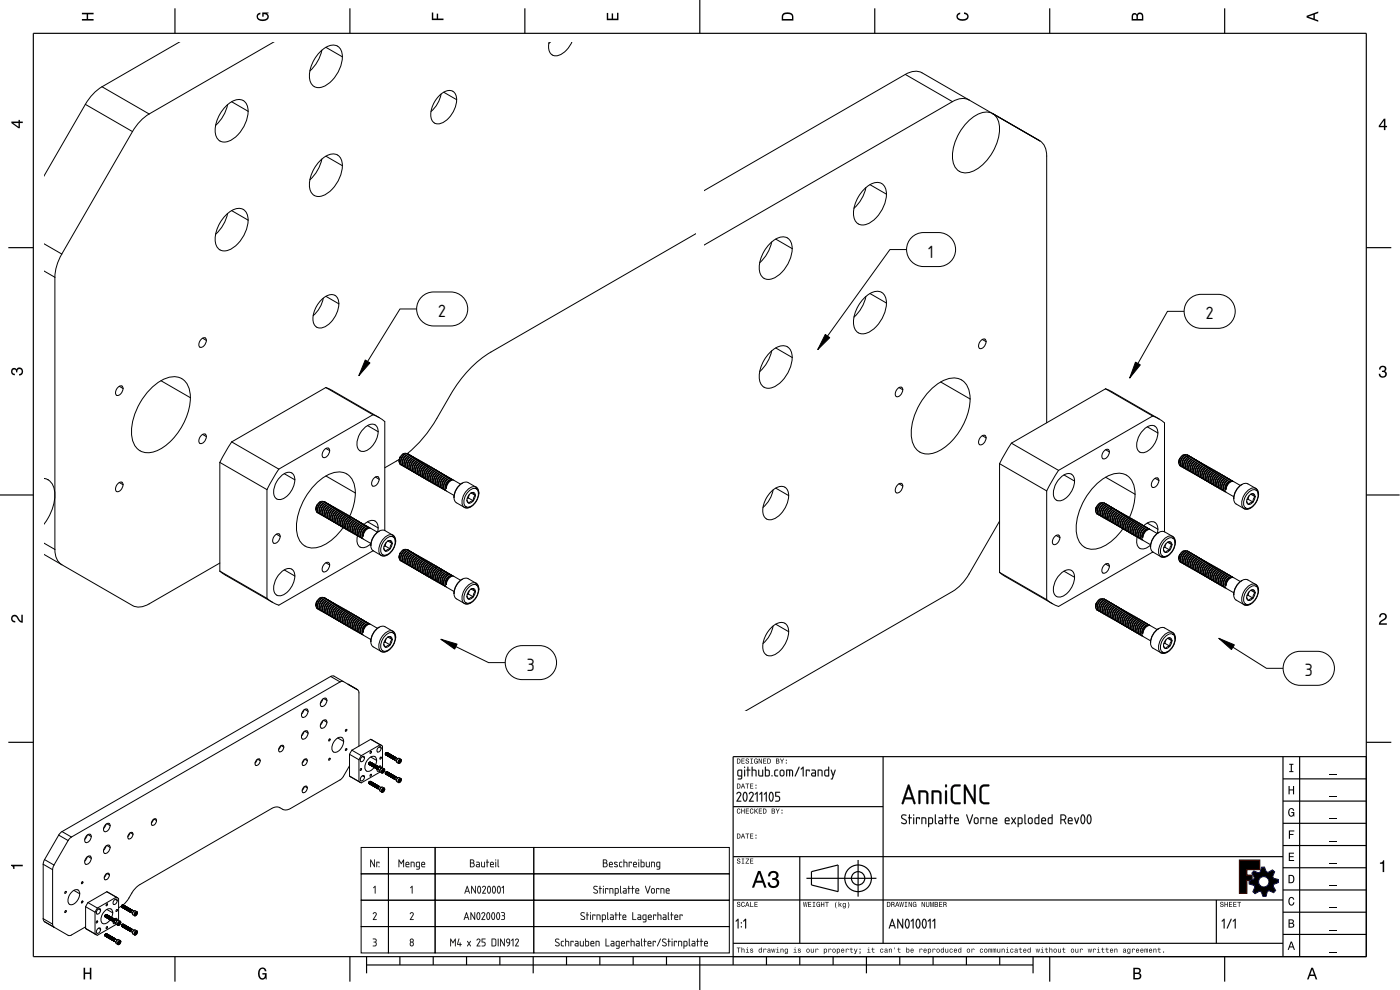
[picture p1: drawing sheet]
<svg xmlns="http://www.w3.org/2000/svg" width="420mm" height="297mm" viewBox="0 0 420 297" stroke-linecap="round" stroke-linejoin="round" font-family="sans-serif">
<defs><g id="words">
<g font-size="5">
<text x="278.6" y="77.3">1</text>
<text x="131.5" y="95.1">2</text>
<text x="361.9" y="95.8">2</text>
<text x="158.1" y="201.2">3</text>
<text x="391.6" y="202.9">3</text>
</g>
</g></defs>
<g fill="none" stroke="#000" stroke-width=".35">
<path d="M10 10h400v277h-400zM52.5 2.5v7.5M105 2.5v7.5M157.5 2.5v7.5M210 0v10M262.5 2.5v7.5M315 2.5v7.5M367.5 2.5v7.5M2.5 74.3h7.5M410 74.3h7.5M0 148.5h10M410 148.5h10"/>
<path d="M2.5 222.7h7.5M265 227v56M385 233.7h25M385 227v60M390 227v60M410 222.7h7.5M410 227h-190v62.5M220 257h165M220 242h45M240 257v26M257.5 258v11M385 253.7h25"/>
<path d="M385 247h25M385 240.4h25M220 270h165M242 263.5h21M243.5 261.5l8-2v8l-8-2zM365 270v13M385 273.7h25M385 267h25M385 260.4h25M52.5 287v7.5M105 287v7.5M110 289.5h200"/>
<path d="M110 287v5M120 287v2.5M130 287v2.5M140 287v2.5M150 287v2.5M160 287v5M170 287v2.5M180 287v2.5M190 287v2.5M200 287v2.5M210 287v10M220 283h165"/>
<path d="M230 287v2.5M240 287v2.5M250 287v2.5M260 287v5M270 287v2.5M280 287v2.5M290 287v2.5M300 287v2.5M310 287v5M315 287v7.5M367.5 287v7.5M385 280.4h25"/>
<circle cx="257.5" cy="263.5" r="4"/>
<circle cx="257.5" cy="263.5" r="2"/>
</g>
<g fill="#000">
<path d="M24.6 3.8h3.5v.5h-1.7v1.4h1.7v.5h-3.5v-.5h1.4v-1.4h-1.4z" fill-rule="evenodd"/>
<path d="M77.3 4.2l.8-.4v.5l-.3 .1a.68 .68 0 0 0-.4 .6 .68 .68 0 0 0 .4 .6 1.68 1.68 0 0 0 2.5-.6 .92 .92 0 0 0-1.2-.8v.8h-.4v-1.3h1.9v.3l-.5 .1 .4 .4a1.19 1.19 0 0 1-.9 1.7 1.9 1.9 0 0 1-2.6-1.2z" fill-rule="evenodd"/>
<path d="M129.6 3.8h.4v1.8h1.1v-1.5h.4v1.5h1.6v.4h-3.5z" fill-rule="evenodd"/>
<path d="M182.1 3.9h.4v1.7h1.1v-1.6h.4v1.6h1.2v-1.8h.4v2.3h-3.5z" fill-rule="evenodd"/>
<path d="M235 4a2.19 2.19 0 0 0-.4 2.2h3.5v-1.2a1.92 1.92 0 0 0-3.1-1zM235.3 4.4l.4-.2a1.44 1.44 0 0 1 2 .8v.7h-2.7l.1-1z" fill-rule="evenodd"/>
<path d="M287.3 4.2l.9-.4v.4l-.3 .1a.66 .66 0 0 0-.5 .6 .66 .66 0 0 0 .4 .6l.5 .2a1.59 1.59 0 0 0 2-.7 .9 .9 0 0 0-1-.8v-.5a1.24 1.24 0 0 1 1.4 1.1 1.24 1.24 0 0 1-1 1.4 1.93 1.93 0 0 1-2.7-1.2z" fill-rule="evenodd"/>
<path d="M339.8 4.2l-.2 2h3.5v-1.4a.98 .98 0 0 0-.7-1 .98 .98 0 0 0-1.2 .6 .84 .84 0 0 0-1.4-.2zM340.2 4.5l.3-.1 .4 .1 .2 1.2h-1.1zM341.6 4.4l.5-.2a.57 .57 0 0 1 .6 .7v.8h-1.2z" fill-rule="evenodd"/>
<path d="M392.1 4.7v.6l3.5 1.2v-.4l-1-.4v-1.4l1-.4v-.4zM392.6 5l1.6-.5v1z" fill-rule="evenodd"/>
<path d="M3.4 36.5v.4l2.1 1.6h.5v-1.6h.8v-.4h-.8v-.5h-.4v.5zM4 36.9h1.6v1.1z" fill-rule="evenodd"/>
<path d="M415.3 35.6l-1.5 2.1v.5h1.5v.8h.5v-.8h.5v-.4h-.5v-2.2zM415.3 36.2v1.6h-1.1z" fill-rule="evenodd"/>
<path d="M3.6 110.7a.86 .86 0 0 1 1.4 .1 1.12 1.12 0 0 1 1.5-.4 1.12 1.12 0 0 1 .3 1.6l-.5 .6-.6 .1v-.5a.72 .72 0 0 0 .9-.6 .72 .72 0 0 0-.8-.8 .72 .72 0 0 0-.6 .9h-.4a.62 .62 0 0 0-.4-.8 .62 .62 0 0 0-.8 .5 .62 .62 0 0 0 .5 .7l.4 .1-.1 .4a1.17 1.17 0 0 1-1-.7 1.17 1.17 0 0 1 .2-1.2z" fill-rule="evenodd"/>
<path d="M414.2 110a1.01 1.01 0 0 1 1.5-.2 1.01 1.01 0 0 1-.1 1.6 1.12 1.12 0 0 1 .5 1.5 1.12 1.12 0 0 1-1.6 .4l-.6-.6-.1-.6h.4a.72 .72 0 0 0 .7 .9 .72 .72 0 0 0 .8-.8 .72 .72 0 0 0-1-.6v-.4a.62 .62 0 0 0 .9-.4 .62 .62 0 0 0-.5-.8 .62 .62 0 0 0-.8 .6v.3h-.4z" fill-rule="evenodd"/>
<path d="M3.6 184.8a1.22 1.22 0 0 1 2 .7l.8 .8v-1.9h.4v2.5a2.76 2.76 0 0 1-2-1.8 .69 .69 0 0 0-1.1 .4 .69 .69 0 0 0 .9 .8v.5a1.19 1.19 0 0 1-1.2-.7 1.19 1.19 0 0 1 .2-1.3z" fill-rule="evenodd"/>
<path d="M414.2 184.3a1.18 1.18 0 0 1 1.9 .2 1.18 1.18 0 0 1-.9 1.7l-.9 .8h1.9v.5h-2.4a2.76 2.76 0 0 1 1.8-2.1 .69 .69 0 0 0-.5-1.1 .69 .69 0 0 0-.7 .9h-.5z" fill-rule="evenodd"/>
<path d="M221.2 227.6v1.5h.5a.77 .77 0 0 0 .6-.7 .77 .77 0 0 0-.6-.8zM221.4 227.8a.58 .58 0 0 1 .6 .6 .58 .58 0 0 1-.6 .5zM222.5 227.6v1.5h1v-.2h-.8v-.5h.7v-.2h-.7v-.4h.8v-.2zM223.9 227.7a.6 .6 0 0 0 0 .7 .6 .6 0 0 0 .7 .2 .33 .33 0 0 1-.3 .4 .33 .33 0 0 1-.4-.4h-.2a.54 .54 0 0 0 .6 .6 .54 .54 0 0 0 .5-.7 .54 .54 0 0 0-.7-.3 .28 .28 0 0 1 .1-.5 .28 .28 0 0 1 .4 .4h.2l-.1-.3-.2-.2zM225.2 227.6v.2h.3v1.1h-.3v.2h.8v-.2h-.3v-1.1h.3v-.2zM226.5 227.8a.72 .72 0 0 0-.2 .9 .72 .72 0 0 0 .9 .3l.2 .1v-.8h-.5v.2h.3l-.2 .4a.52 .52 0 0 1-.6-.6 .52 .52 0 0 1 .7-.4l.3 .2-.3-.5zM227.7 227.6v1.5h.2v-1.2l.5 1.2h.3v-1.5h-.2v1.2l-.6-1.2zM229 227.6v1.5h1v-.2h-.8v-.5h.7v-.2h-.7v-.4h.8v-.2zM230.3 227.6v1.5h.5a.77 .77 0 0 0 .6-.7 .77 .77 0 0 0-.6-.8zM230.5 227.8a.58 .58 0 0 1 .6 .6 .58 .58 0 0 1-.6 .5zM232.9 227.6v1.5h.6a.42 .42 0 0 0 .4-.3 .42 .42 0 0 0-.2-.5l.1-.2-.1-.4zM233.1 227.8h.3a.23 .23 0 0 1 .3 .2 .23 .23 0 0 1-.3 .2h-.3zM233.1 228.4h.3a.26 .26 0 0 1 .3 .3 .26 .26 0 0 1-.3 .2h-.3zM234.1 227.6l.5 .9v.6h.2v-.6l.5-.9h-.2l-.4 .7-.4-.7zM235.8 228.8v.3h.3v-.3zM235.8 227.9v.4h.3v-.4z" fill-rule="evenodd"/>
<path d="M221.2 235.1v1.5h.5a.77 .77 0 0 0 .6-.7 .77 .77 0 0 0-.6-.8zM221.4 235.3a.58 .58 0 0 1 .6 .6 .58 .58 0 0 1-.6 .5zM222.9 235.1l-.6 1.5h.2l.2-.4h.6l.1 .4h.2l-.5-1.5zM223 235.3l.2 .7h-.5zM223.7 235.1v.2h.5v1.3h.2v-1.3h.4v-.2zM225.1 235.1v1.5h1v-.2h-.8v-.5h.7v-.2h-.7v-.4h.8v-.2zM226.7 236.3v.3h.3v-.3zM226.7 235.4v.4h.3v-.4z" fill-rule="evenodd"/>
<path d="M386.7 235.8h.3v1.1h1v-1.1h.4v2.5h-.4v-1.1h-1v1.1h-.3z" fill-rule="evenodd"/>
<path d="M386.9 229.2h1.3v.3h-.5v1.9h.5v.3h-1.3v-.3h.5v-1.9h-.5z" fill-rule="evenodd"/>
<path d="M3.3 259.5h3.5v.4h-2.5v.8h-.3a.77 .77 0 0 0-.7-.9z" fill-rule="evenodd"/>
<path d="M221.3 257.7a.6 .6 0 0 0 0 .7 .6 .6 0 0 0 .7 .2 .33 .33 0 0 1-.3 .4 .33 .33 0 0 1-.4-.4h-.2a.54 .54 0 0 0 .6 .6 .54 .54 0 0 0 .5-.7 .54 .54 0 0 0-.7-.3 .28 .28 0 0 1 .1-.5 .28 .28 0 0 1 .4 .4h.2l-.1-.3-.2-.2zM222.6 257.6v.2h.3v1.1h-.3v.2h.8v-.2h-.3v-1.1h.3v-.2zM223.8 257.6v.2h.8l-.9 1.3h1.1v-.2h-.8l.8-1.3zM225.1 257.6v1.5h1v-.2h-.8v-.5h.7v-.2h-.7v-.4h.8v-.2z" fill-rule="evenodd"/>
<path d="M221.2 250.1v1.5h.5a.77 .77 0 0 0 .6-.7 .77 .77 0 0 0-.6-.8zM221.4 250.3a.58 .58 0 0 1 .6 .6 .58 .58 0 0 1-.6 .5zM222.9 250.1l-.6 1.5h.2l.2-.4h.6l.1 .4h.2l-.5-1.5zM223 250.3l.2 .7h-.5zM223.7 250.1v.2h.5v1.3h.2v-1.3h.4v-.2zM225.1 250.1v1.5h1v-.2h-.8v-.5h.7v-.2h-.7v-.4h.8v-.2zM226.7 251.3v.3h.3v-.3zM226.7 250.4v.4h.3v-.4z" fill-rule="evenodd"/>
<path d="M221.3 242.8a.72 .72 0 0 0-.2 .9 .72 .72 0 0 0 1 .3l.1-.4-.4 .3a.56 .56 0 0 1-.5-.5 .56 .56 0 0 1 .6-.6l.3 .3-.3-.5zM222.5 242.6v1.5h.2v-.7h.6v.7h.2v-1.5h-.2v.6h-.6v-.6zM223.8 242.6v1.5h1v-.2h-.8v-.5h.7v-.2h-.7v-.4h.8v-.2zM225.2 242.8a.72 .72 0 0 0-.2 .9 .72 .72 0 0 0 1 .3l.1-.4-.4 .3a.56 .56 0 0 1-.4-.5 .56 .56 0 0 1 .5-.6l.3 .3-.3-.5zM226.4 242.6v1.5h.2l.2-.7 .5 .7h.2l-.6-.9 .6-.6h-.2l-.7 .7v-.7zM227.7 242.6v1.5h1v-.2h-.8v-.5h.7v-.2h-.7v-.4h.8v-.2zM229 242.6v1.5h.5a.77 .77 0 0 0 .6-.7 .77 .77 0 0 0-.6-.8zM229.2 242.8a.58 .58 0 0 1 .6 .6 .58 .58 0 0 1-.6 .5zM231.6 242.6v1.5h.5a.42 .42 0 0 0 .5-.3 .42 .42 0 0 0-.2-.5l.1-.2-.1-.4zM231.8 242.8h.3a.23 .23 0 0 1 .3 .2 .23 .23 0 0 1-.3 .2h-.3zM231.8 243.4h.3a.26 .26 0 0 1 .3 .3 .26 .26 0 0 1-.3 .2h-.3zM232.8 242.6l.5 .9v.6h.2v-.6l.5-.9h-.2l-.4 .7-.4-.7zM234.5 243.8v.3h.3v-.3zM234.5 242.9v.4h.3v-.4z" fill-rule="evenodd"/>
<path d="M372 258.1h6.1v2.8h-3.9v1.7h1.6v1.5h-1.6v3.9h-2.2z" fill-rule="evenodd"/>
<path d="M386.8 255.8h1.5v.3h-1.2v.8h1.1v.3h-1.1v.8h1.3v.3h-1.6z" fill-rule="evenodd"/>
<path d="M386.8 249.2h1.6v.3h-1.3v.7h1.1v.3h-1.1v1.2h-.3z" fill-rule="evenodd"/>
<path d="M386.9 242.8a.85 .85 0 0 1 .9-.3 .85 .85 0 0 1 .6 .8h-.3l-.4-.5a1.04 1.04 0 0 0-.8 .9 1.04 1.04 0 0 0 .6 1.1l.4-.2 .2-.6h-.6v-.3h.9v1.3l-.2-.3-.5 .3a1.2 1.2 0 0 1-1-1.8z" fill-rule="evenodd"/>
<path d="M221.3 270.7a.6 .6 0 0 0 0 .7 .6 .6 0 0 0 .7 .2 .33 .33 0 0 1-.3 .4 .33 .33 0 0 1-.4-.4h-.2a.54 .54 0 0 0 .6 .6 .54 .54 0 0 0 .5-.7 .54 .54 0 0 0-.7-.3 .28 .28 0 0 1 .1-.5 .28 .28 0 0 1 .4 .4h.2l-.1-.2-.2-.3zM222.6 270.8a.72 .72 0 0 0-.2 .9 .72 .72 0 0 0 1 .3l.1-.4-.4 .3a.56 .56 0 0 1-.5-.5 .56 .56 0 0 1 .6-.6l.3 .3-.3-.5zM224.2 270.6l-.6 1.5h.2l.2-.4h.6l.1 .4h.2l-.5-1.5zM224.3 270.8l.2 .7h-.5zM225.1 270.6v1.5h1v-.2h-.8v-1.3zM226.4 270.6v1.5h1v-.2h-.8v-.5h.7v-.2h-.7v-.4h.8v-.2z" fill-rule="evenodd"/>
<path d="M227.5 261.3l-1.8 5h.6l.6-1.4h2l.5 1.4h.7l-1.9-5zM227.9 262l.7 2.2h-1.5zM230.9 261.7l-.4 1.2h.6a.88 .88 0 0 1 .5-1.1 .88 .88 0 0 1 1.1 .4 .88 .88 0 0 1-.3 1.2h-.6v.6a1.03 1.03 0 0 1 1.3 .6 1.03 1.03 0 0 1-.7 1.4 1.03 1.03 0 0 1-1.3-.8l-.1-.4h-.6a1.68 1.68 0 0 0 2.1 1.7 1.68 1.68 0 0 0 .9-2.7l-.3-.2a1.29 1.29 0 0 0 .5-1.5 1.29 1.29 0 0 0-1.5-.8z" fill-rule="evenodd"/>
<path d="M241 270.6l.3 1.5h.2l.2-1.3 .2 1.3h.2l.2-1.5h-.1l-.2 1.3-.2-1.3h-.2l-.2 1.3-.2-1.3zM242.5 270.6v1.5h1v-.2h-.8v-.5h.7v-.2h-.7v-.4h.8v-.2zM243.9 270.6v.2h.3v1.1h-.3v.2h.8v-.2h-.3v-1.1h.3v-.2zM245.2 270.8a.72 .72 0 0 0-.2 .9 .72 .72 0 0 0 .9 .3l.2 .1v-.8h-.5v.2h.3l-.2 .4a.52 .52 0 0 1-.6-.6 .52 .52 0 0 1 .8-.4l.2 .2-.3-.5zM246.4 270.6v1.5h.2v-.7h.6v.7h.2v-1.5h-.2v.6h-.6v-.6zM247.6 270.6v.2h.5v1.3h.2v-1.3h.4v-.2zM250.9 270.6a1.35 1.35 0 0 0 .2 1.9 1.84 1.84 0 0 1 0-1.9zM251.7 270.6v1.5h.2l.2-.6 .3 .6h.2l-.4-.7 .4-.4-.7 .5v-.9zM253 271.1a.55 .55 0 0 0-.1 .8 .55 .55 0 0 0 .8 0 .41 .41 0 0 1-.3 .5 .41 .41 0 0 1-.5-.2 .47 .47 0 0 0 .6 .4 .47 .47 0 0 0 .3-.5v-1.1l-.1 .1-.4-.2zM253.1 271.2l.1-.1a.39 .39 0 0 1 .5 .4 .39 .39 0 0 1-.6 .4zM254.4 270.6a1.85 1.85 0 0 1 0 1.9 1.22 1.22 0 0 0 0-1.9z" fill-rule="evenodd"/>
<path d="M266.2 270.6v1.5h.5a.77 .77 0 0 0 .6-.7 .77 .77 0 0 0-.6-.8zM266.4 270.8a.58 .58 0 0 1 .6 .6 .58 .58 0 0 1-.6 .5zM267.5 270.6v1.5h.2v-.6a.45 .45 0 0 1 .5 .1 .45 .45 0 0 1 .1 .5h.2l-.2-.7a.42 .42 0 0 0 .1-.5 .42 .42 0 0 0-.4-.3zM267.7 270.8h.2a.26 .26 0 0 1 .3 .3 .26 .26 0 0 1-.3 .2h-.2zM269.2 270.6l-.6 1.5h.2l.2-.4h.6l.1 .4h.2l-.5-1.5zM269.3 270.8l.2 .7h-.4zM269.9 270.6l.3 1.5h.2l.2-1.3 .2 1.3h.2l.2-1.5h-.1l-.2 1.3-.2-1.3h-.2l-.2 1.3-.2-1.3zM271.5 270.6v.2h.3v1.1h-.3v.2h.8v-.2h-.3v-1.1h.3v-.2zM272.7 270.6v1.5h.2v-1.2l.5 1.2h.3v-1.5h-.2v1.2l-.6-1.2zM274.1 270.8a.72 .72 0 0 0-.2 .9 .72 .72 0 0 0 .9 .3l.2 .1v-.8h-.5v.2h.3l-.2 .4a.52 .52 0 0 1-.6-.6 .52 .52 0 0 1 .8-.4l.2 .2-.3-.5zM276.6 270.6v1.5h.2v-1.2l.6 1.2h.2v-1.5h-.2v1.2l-.6-1.2zM277.9 270.6v.9a.52 .52 0 0 0 .5 .7 .52 .52 0 0 0 .5-.7v-.9h-.2v1a.33 .33 0 0 1-.3 .4 .33 .33 0 0 1-.3-.4v-1zM279.2 270.6v1.5h.1v-1.4l.3 1.4h.2l.3-1.4v1.4h.1v-1.5h-.2l-.3 1.3-.3-1.3zM280.5 270.6v1.5h.6a.42 .42 0 0 0 .4-.3 .42 .42 0 0 0-.2-.5l.2-.2-.1-.4zM280.7 270.8h.3a.23 .23 0 0 1 .3 .2 .23 .23 0 0 1-.3 .2h-.3zM280.7 271.4h.3a.26 .26 0 0 1 .3 .3 .26 .26 0 0 1-.3 .2h-.3zM281.8 270.6v1.5h1v-.2h-.8v-.5h.7v-.2h-.7v-.4h.8v-.2zM283.1 270.6v1.5h.2v-.6a.45 .45 0 0 1 .5 .1 .45 .45 0 0 1 .1 .5h.2l-.2-.7a.42 .42 0 0 0 .1-.5 .42 .42 0 0 0-.4-.3zM283.3 270.8h.3a.26 .26 0 0 1 .3 .3 .26 .26 0 0 1-.4 .2h-.2z" fill-rule="evenodd"/>
<path d="M366.3 270.7a.6 .6 0 0 0 .1 .7 .6 .6 0 0 0 .6 .2 .33 .33 0 0 1-.3 .4 .33 .33 0 0 1-.4-.4h-.1a.54 .54 0 0 0 .5 .6 .54 .54 0 0 0 .5-.7 .54 .54 0 0 0-.7-.3 .28 .28 0 0 1 .2-.5 .28 .28 0 0 1 .3 .4h.2v-.2l-.3-.3zM367.5 270.6v1.5h.2v-.7h.6v.7h.2v-1.5h-.2v.6h-.6v-.6zM368.8 270.6v1.5h1v-.2h-.8v-.5h.7v-.2h-.7v-.4h.8v-.2zM370.1 270.6v1.5h1v-.2h-.8v-.5h.7v-.2h-.7v-.4h.8v-.2zM371.3 270.6v.2h.5v1.3h.2v-1.3h.4v-.2z" fill-rule="evenodd"/>
<path d="M376.3 261.3l-.6 .7 .8 1.3-.2 .5-1.4 .6v.8l1.5 .4 .2 .6-.6 1.3 .7 .6 1.3-.7 .5 .2 .6 1.4 .8-.1 .4-1.4 .6-.3 1.3 .6 .6-.6-.7-1.3 .2-.6 1.4-.5-.1-.9-1.4-.4-.3-.5 .6-1.4-.6-.6-1.3 .8-.6-.2-.5-1.4h-.9l-.4 1.5-.5 .2zM377.7 264.6a1.57 1.57 0 0 1 3.1 0 1.57 1.57 0 0 1-3.1 0z" fill-rule="evenodd"/>
<path d="M386.7 262.5v2.5h.8a1.28 1.28 0 0 0 1-1.2 1.28 1.28 0 0 0-1-1.3zM387 262.8a.96 .96 0 0 1 1.1 1 .96 .96 0 0 1-1.1 .9z" fill-rule="evenodd"/>
<path d="M386.7 275.8v2.5h.9a.7 .7 0 0 0 .8-.5 .7 .7 0 0 0-.4-.8l.3-.5a.62 .62 0 0 0-.7-.7zM387 276.1h.6a.38 .38 0 0 1 .4 .4 .38 .38 0 0 1-.5 .4h-.5zM387 277.2h.6a.44 .44 0 0 1 .5 .4 .44 .44 0 0 1-.5 .4h-.6z" fill-rule="evenodd"/>
<path d="M386.9 269.4a.85 .85 0 0 1 .9-.3 .85 .85 0 0 1 .6 .8h-.3l-.4-.5a1.05 1.05 0 0 0-.8 1 1.05 1.05 0 0 0 .7 1l.3-.1 .2-.6h.4a.89 .89 0 0 1-.8 1 .89 .89 0 0 1-1-.7z" fill-rule="evenodd"/>
<path d="M414.1 258.8a.77 .77 0 0 0 1-.7h.3v3.6h-.4v-2.5h-.9z" fill-rule="evenodd"/>
<path d="M25.1 290.4h.5v1.4h1.4v-1.4h.4v3.5h-.4v-1.7h-1.4v1.7h-.5z" fill-rule="evenodd"/>
<path d="M77.8 290.8a1.2 1.2 0 0 1 1.3-.5 1.2 1.2 0 0 1 .9 1.1h-.5l-.1-.3a.68 .68 0 0 0-.6-.4 .68 .68 0 0 0-.7 .3 1.68 1.68 0 0 0 .7 2.5 .92 .92 0 0 0 .7-1.1h-.8v-.4h1.3v1.9h-.2l-.1-.5-.4 .4a1.19 1.19 0 0 1-1.8-.9v-1.6z" fill-rule="evenodd"/>
<path d="M221.1 284.3v.2h.5v1.3h.2v-1.3h.4v-.2zM222.5 284.3v1.5h.2v-.8l.3-.2 .2 .2v.8h.2v-.7a.38 .38 0 0 0-.2-.5 .38 .38 0 0 0-.5 .2v-.5zM223.9 284.7l.3 .2v.8l-.4 .1h1l-.4-.1v-1zM224.2 284.3l.2 .2zM225.3 284.7l-.1 .5 .6 .2a.26 .26 0 0 1-.2 .3 .26 .26 0 0 1-.3-.2h-.2a.42 .42 0 0 0 .6 .4 .42 .42 0 0 0 .1-.7l-.5-.3 .3-.1 .4 .2-.1-.3zM227.8 284.8a.54 .54 0 0 0-.2 .8 .54 .54 0 0 0 .8 0l.2 .2v-1.5h-.2v.5l-.3-.2zM227.9 284.9l.1-.1a.39 .39 0 0 1 .4 .4 .39 .39 0 0 1-.5 .4zM229.1 284.7v1.1h.2l.1-.9 .6 .1a.38 .38 0 0 0-.3-.4 .38 .38 0 0 0-.4 .2zM230.5 284.7l-.2 .3 .6-.2 .1 .3a.42 .42 0 0 0-.7 .2 .42 .42 0 0 0 .3 .6l.7-.2-.2-1zM230.5 285.4a.25 .25 0 0 1 .5 0 .25 .25 0 0 1-.5 0zM231.4 284.7l.3 1.1h.2l.2-1 .2 1h.1l.3-1.1h-.2l-.2 .9-.1-.9h-.2l-.2 .9-.2-.9zM233 284.7l.3 .2v.8l-.4 .1h1l-.4-.1v-1zM233.3 284.3l.2 .2zM234.2 284.7v1.1h.2v-.8l.3-.2 .2 .2 .1 .8h.1v-.7a.38 .38 0 0 0-.2-.5 .38 .38 0 0 0-.5 .2zM235.6 284.8a.55 .55 0 0 0-.1 .8 .55 .55 0 0 0 .8 0 .41 .41 0 0 1-.3 .5 .41 .41 0 0 1-.5-.2 .47 .47 0 0 0 .6 .4 .47 .47 0 0 0 .3-.5v-1.1l-.1 .1-.4-.2zM235.7 284.9l.1-.1a.39 .39 0 0 1 .5 .4 .39 .39 0 0 1-.6 .4zM238.2 284.7l.3 .2v.8l-.4 .1h1l-.4-.1v-1zM238.5 284.3l.2 .2zM239.6 284.7l-.1 .5 .6 .2a.26 .26 0 0 1-.2 .3 .26 .26 0 0 1-.3-.2h-.2a.42 .42 0 0 0 .6 .4 .42 .42 0 0 0 .2-.7l-.6-.3 .3-.1 .4 .2-.1-.3zM242 285.3a.57 .57 0 0 0 1.1 0 .57 .57 0 0 0-1.1 0zM242.3 284.9l.1-.1a.4 .4 0 0 1 .4 .5 .4 .4 0 0 1-.5 .3zM243.3 284.7v.7a.38 .38 0 0 0 .3 .4 .38 .38 0 0 0 .5-.2l.1 .2v-1.1h-.1l-.1 .8-.3 .2-.2-.2v-.8zM244.7 284.7v1.1h.2l.1-.9 .6 .1a.38 .38 0 0 0-.3-.4 .38 .38 0 0 0-.4 .2zM247.2 284.7v1.6h.2l.1-.6a.53 .53 0 0 0 .8-.5 .53 .53 0 0 0-.9-.4zM247.5 284.9l.1-.1a.39 .39 0 0 1 .4 .5 .39 .39 0 0 1-.5 .3zM248.6 284.7v1.1h.2l.1-.9 .6 .1a.38 .38 0 0 0-.3-.4 .38 .38 0 0 0-.4 .2zM249.8 285.3a.57 .57 0 0 0 1.1 0 .57 .57 0 0 0-1.1 0zM250.1 284.9l.1-.1a.4 .4 0 0 1 .4 .5 .4 .4 0 0 1-.5 .3zM251.1 284.7v1.6h.2l.1-.6a.53 .53 0 0 0 .8-.5 .53 .53 0 0 0-.9-.4zM251.4 284.9l.1-.1a.39 .39 0 0 1 .4 .5 .39 .39 0 0 1-.5 .3zM252.6 284.8a.57 .57 0 0 0-.1 .8 .57 .57 0 0 0 .8 0l.1-.1-.6 .2-.2-.4h.8l-.1-.5-.4-.2zM252.7 284.9l.3-.1 .2 .3h-.6zM253.8 284.7v1.1h.2l.1-.9 .6 .1a.38 .38 0 0 0-.3-.4 .38 .38 0 0 0-.4 .2zM255.3 284.4v.3l-.3 .2h.3l.1 .9h.5l-.4-.4v-.5h.4v-.2h-.4v-.3zM256.3 284.7l.4 1.2-.4 .3h.4l.6-1.5h-.2l-.3 .9-.3-.9zM258 284.7v.3h.3v-.3zM258 285.5l.1 .4-.2 .4 .4-.5v-.3zM260.4 284.7l.3 .2v.8l-.4 .1h.9l-.4-.1v-1zM260.7 284.3l.2 .2zM261.8 284.4v.3l-.3 .2h.3l.1 .9h.5l-.4-.4v-.5h.4v-.2h-.4v-.3zM264.3 284.8a.57 .57 0 0 0-.1 .8 .57 .57 0 0 0 .9 0l-.2-.2a.32 .32 0 0 1-.5 .1 .32 .32 0 0 1 0-.5 .32 .32 0 0 1 .5 0h.2l-.3-.4zM265.6 284.7l-.1 .3 .5-.2 .1 .3a.42 .42 0 0 0-.6 .2 .42 .42 0 0 0 .3 .6l.4-.2 .2 .1-.1-.8-.2-.4zM265.6 285.4a.25 .25 0 0 1 .5 0 .25 .25 0 0 1-.5 0zM266.8 284.7v1.1h.2v-.8l.3-.2 .2 .2v.8h.2v-.7a.38 .38 0 0 0-.3-.5 .38 .38 0 0 0-.4 .2zM268.4 284.3l.2 .6zM269.6 284.4v.3l-.3 .2h.3l.1 .9h.6l-.5-.4v-.5h.5v-.2h-.5v-.3zM272 284.3v1.5l.2-.2a.5 .5 0 0 0 .7-.4 .5 .5 0 0 0-.7-.4v-.5zM272.2 284.9l.1-.1a.39 .39 0 0 1 .4 .5 .39 .39 0 0 1-.5 .3zM273.4 284.8a.57 .57 0 0 0-.1 .8 .57 .57 0 0 0 .8 0l.1-.1-.6 .2-.2-.4h.8l-.1-.5-.4-.2zM273.5 284.9l.3-.1 .2 .3h-.6zM276 284.7v1.1h.1l.1-.9 .7 .1a.38 .38 0 0 0-.3-.4 .38 .38 0 0 0-.5 .2zM277.3 284.8a.57 .57 0 0 0-.1 .8 .57 .57 0 0 0 .8 0l.1-.1-.6 .2-.2-.4h.8l-.1-.5-.4-.2zM277.4 284.9l.4-.1 .1 .3h-.6zM278.5 284.7v1.6h.2v-.6a.53 .53 0 0 0 .8-.5 .53 .53 0 0 0-.8-.4zM278.7 284.9l.1-.1a.39 .39 0 0 1 .5 .5 .39 .39 0 0 1-.6 .3zM279.9 284.7v1.1h.1l.1-.9 .7 .1a.38 .38 0 0 0-.3-.4 .38 .38 0 0 0-.5 .2zM281 285.3a.6 .6 0 0 0 1.2 0 .6 .6 0 0 0-1.2 0zM281.3 284.9l.1-.1a.4 .4 0 0 1 .4 .5 .4 .4 0 0 1-.5 .3zM282.4 284.8a.54 .54 0 0 0-.1 .8 .54 .54 0 0 0 .8 0l.2 .2v-1.5h-.2v.5l-.3-.2zM282.6 284.9l.1-.1a.39 .39 0 0 1 .4 .4 .39 .39 0 0 1-.5 .4zM283.7 284.7v.7a.38 .38 0 0 0 .2 .4 .38 .38 0 0 0 .5-.2l.2 .2v-1.1h-.2v.8l-.3 .2-.2-.2v-.8zM285.1 284.8a.57 .57 0 0 0-.1 .8 .57 .57 0 0 0 .9 0l-.2-.2a.32 .32 0 0 1-.4 .1 .32 .32 0 0 1 0-.5 .32 .32 0 0 1 .4 0h.2l-.3-.4zM286.4 284.8a.57 .57 0 0 0-.1 .8 .57 .57 0 0 0 .8 0l.1-.1-.6 .2-.1-.4h.7l-.1-.5-.4-.2zM286.5 284.9l.4-.1 .1 .3h-.5zM287.6 284.8a.54 .54 0 0 0-.1 .8 .54 .54 0 0 0 .8 0l.2 .2v-1.5h-.2v.5l-.3-.2zM287.8 284.9l.1-.1a.39 .39 0 0 1 .4 .4 .39 .39 0 0 1-.5 .4zM290.1 285.3a.6 .6 0 0 0 1.2 0 .6 .6 0 0 0-1.2 0zM290.4 284.9l.1-.1a.4 .4 0 0 1 .5 .5 .4 .4 0 0 1-.6 .3zM291.6 284.7v1.1h.2v-.9l.7 .1a.38 .38 0 0 0-.3-.4 .38 .38 0 0 0-.5 .2zM294.2 284.8a.57 .57 0 0 0-.1 .8 .57 .57 0 0 0 .9 0l-.2-.2a.32 .32 0 0 1-.4 .1 .32 .32 0 0 1 0-.5 .32 .32 0 0 1 .4 0h.2l-.3-.4zM295.3 285.3a.6 .6 0 0 0 1.2 0 .6 .6 0 0 0-1.2 0zM295.6 284.9l.1-.1a.4 .4 0 0 1 .5 .5 .4 .4 0 0 1-.6 .3zM296.6 284.7v1.1h.2l.2-1 .1 1h.1l.2-1 .1 1h.2l-.1-1.2zM297.9 284.7v1.1h.2l.2-1 .1 1h.1l.2-1 .1 1h.2l-.1-1.2zM299.3 284.7v.7a.38 .38 0 0 0 .3 .4 .38 .38 0 0 0 .4-.2l.2 .2v-1.1h-.2v.8l-.3 .2-.2-.2v-.8zM300.6 284.7v1.1h.2v-.8l.3-.2 .2 .2v.8h.2v-.7a.38 .38 0 0 0-.3-.5 .38 .38 0 0 0-.4 .2zM302 284.7l.3 .2v.8l-.4 .1h1l-.4-.1v-1zM302.3 284.3l.2 .2zM303.3 284.8a.57 .57 0 0 0-.1 .8 .57 .57 0 0 0 .9 0l-.1-.2a.32 .32 0 0 1-.5 .1 .32 .32 0 0 1 0-.5 .32 .32 0 0 1 .4 0h.2l-.2-.4zM304.6 284.7l-.1 .3 .3-.2a.23 .23 0 0 1 .3 0 .23 .23 0 0 1 0 .3 .42 .42 0 0 0-.6 .2 .42 .42 0 0 0 .3 .6l.7-.2-.2-1zM304.7 285.4a.25 .25 0 0 1 .5 0 .25 .25 0 0 1-.5 0zM306.1 284.4v.3l-.4 .2h.4v.9h.6l-.4-.4v-.5h.4v-.2h-.4v-.3zM307.2 284.8a.57 .57 0 0 0-.1 .8 .57 .57 0 0 0 .9 0v-.1l-.5 .2-.2-.4h.7l-.1-.5-.3-.2zM307.4 284.9l.3-.1 .1 .3h-.5zM308.5 284.8a.54 .54 0 0 0-.2 .8 .54 .54 0 0 0 .8 0l.2 .2v-1.5h-.2v.5l-.3-.2zM308.6 284.9l.1-.1a.39 .39 0 0 1 .4 .4 .39 .39 0 0 1-.5 .4zM310.8 284.7l.3 1.1h.2l.2-1 .1 1h.2l.3-1.1h-.2l-.2 .9-.1-.9h-.2l-.2 .9-.2-.9zM312.4 284.7l.3 .2v.8l-.4 .1h1l-.4-.1v-1zM312.7 284.3l.2 .2zM313.9 284.4v.3l-.4 .2h.4v.9h.6l-.4-.4v-.5h.4v-.2h-.4v-.3zM314.9 284.3v1.5h.2v-.8l.3-.2 .2 .2v.8h.2v-.7a.38 .38 0 0 0-.2-.5 .38 .38 0 0 0-.5 .2v-.5zM316.2 285.3a.57 .57 0 0 0 1.1 0 .57 .57 0 0 0-1.1 0zM316.4 284.9l.1-.1a.4 .4 0 0 1 .5 .5 .4 .4 0 0 1-.6 .3zM317.5 284.7v.7a.38 .38 0 0 0 .3 .4 .38 .38 0 0 0 .4-.2l.2 .2v-1.1h-.2v.8l-.3 .2-.2-.2v-.8zM319.1 284.4v.3l-.3 .2h.3l.1 .9h.5l-.4-.4v-.5h.4v-.2h-.4v-.3zM321.4 285.3a.57 .57 0 0 0 1.1 0 .57 .57 0 0 0-1.1 0zM321.6 284.9l.1-.1a.4 .4 0 0 1 .5 .5 .4 .4 0 0 1-.6 .3zM322.7 284.7v.7a.38 .38 0 0 0 .3 .4 .38 .38 0 0 0 .4-.2l.2 .2v-1.1h-.2v.8l-.3 .2-.2-.2v-.8zM324.1 284.7v1.1h.2l.1-.9 .6 .1a.38 .38 0 0 0-.3-.4 .38 .38 0 0 0-.4 .2zM326.4 284.7l.3 1.1h.2l.2-1 .2 1h.1l.3-1.1h-.2l-.2 .9-.1-.9h-.2l-.2 .9-.2-.9zM328 284.7v1.1h.2l.1-.9 .6 .1a.38 .38 0 0 0-.3-.4 .38 .38 0 0 0-.4 .2zM329.3 284.7l.3 .2v.8l-.4 .1h1l-.4-.1v-1zM329.6 284.3l.2 .2zM330.8 284.4v.3l-.3 .2h.3l.1 .9h.5l-.4-.4v-.5h.4v-.2h-.4v-.3zM332.1 284.4v.3l-.3 .2h.3l.1 .9h.5l-.4-.4v-.5h.4v-.2h-.4v-.3zM333.2 284.8a.57 .57 0 0 0-.1 .8 .57 .57 0 0 0 .9 0v-.1l-.5 .2-.2-.4h.8l-.2-.5-.3-.2zM333.4 284.9l.3-.1 .2 .3h-.6zM334.4 284.7v1.1h.2v-.8l.3-.2 .2 .2 .1 .8h.1v-.7a.38 .38 0 0 0-.2-.5 .38 .38 0 0 0-.5 .2zM337.2 284.7l-.1 .3 .2-.2a.23 .23 0 0 1 .3 0 .23 .23 0 0 1 .1 .3 .42 .42 0 0 0-.6 .2 .42 .42 0 0 0 .3 .6l.6-.2-.2-1zM337.2 285.4a.25 .25 0 0 1 .5 0 .25 .25 0 0 1-.5 0zM338.4 284.8a.55 .55 0 0 0-.1 .8 .55 .55 0 0 0 .8 0 .41 .41 0 0 1-.3 .5 .41 .41 0 0 1-.5-.2 .47 .47 0 0 0 .6 .4 .47 .47 0 0 0 .3-.5v-1.1l-.1 .1-.4-.2zM338.5 284.9l.1-.1a.39 .39 0 0 1 .5 .4 .39 .39 0 0 1-.6 .4zM339.7 284.7v1.1h.2l.1-.9 .6 .1a.38 .38 0 0 0-.3-.4 .38 .38 0 0 0-.4 .2zM341 284.8a.57 .57 0 0 0 0 .8 .57 .57 0 0 0 .8 0l.1-.1-.6 .2-.2-.4h.8l-.2-.5-.3-.2zM341.2 284.9l.3-.1 .2 .3h-.6zM342.3 284.8a.57 .57 0 0 0 0 .8 .57 .57 0 0 0 .8 0l.1-.1-.6 .2-.2-.4h.8l-.2-.5-.3-.2zM342.5 284.9l.3-.1 .2 .3h-.6zM343.5 284.7v1.1h.1l.2-1 .1 1h.2l.1-1 .1 1h.2l-.1-1.2zM344.9 284.8a.57 .57 0 0 0 0 .8 .57 .57 0 0 0 .8 0l.1-.1-.6 .2-.2-.4h.8l-.2-.5-.3-.2zM345.1 284.9l.3-.1 .2 .3h-.6zM346.2 284.7v1.1h.1l.1-.8 .3-.2 .2 .2v.8h.2v-.7a.38 .38 0 0 0-.3-.5 .38 .38 0 0 0-.5 .2zM347.7 284.4v.3l-.3 .2h.3l.1 .9h.5l-.4-.4v-.5h.4v-.2h-.4v-.3zM349.1 285.5v.3h.3v-.3z" fill-rule="evenodd"/>
<path d="M340.1 290.4v3.5h1.3a.98 .98 0 0 0 1.1-.8 .98 .98 0 0 0-.6-1.1 .86 .86 0 0 0 .4-1.1 .86 .86 0 0 0-.9-.5zM340.6 290.8h.7a.53 .53 0 0 1 .6 .5 .53 .53 0 0 1-.6 .5h-.7zM340.6 292.2h.7a.61 .61 0 0 1 .8 .6 .61 .61 0 0 1-.7 .6h-.8z" fill-rule="evenodd"/>
<path d="M387.4 282.5l-1 2.5h.4l.2-.7h1l.3 .7h.3l-.9-2.5zM387.5 282.9l.4 1.1h-.7z" fill-rule="evenodd"/>
<path d="M393.5 290.4l-1.2 3.5h.4l.4-1.1h1.4l.4 1.1h.4l-1.3-3.5zM393.8 290.9l.5 1.5h-1z" fill-rule="evenodd"/>
</g>
<g fill="none" stroke="#000" stroke-width=".3">
<path d="M53.4 12.9l-22.8 13.1M81.7 12.9l-36.9 21.3M96.3 15.3a4.6 4.6 0 0 1 5-1.5 4.3 4.3 0 0 1 1.3 4.8 10 10 0 0 1-6.5 7.7 2.91 2.91 0 0 1-3.3-3.5 11.1 11.1 0 0 1 3.5-7.5zM96.6 15.1a11.5 11.5 0 0 1-3.6 6.2M97.8 14.2l4.9 2.9M164.7 12.9a3.1 3.1 0 0 0 1.6 3.8 5.9 5.9 0 0 0 5.2-3.8M164.9 12.9l-.2 .1M25.6 31.3l14.2 8.2M25.6 31.3l-12.2 21.3M30.6 26a14.3 14.3 0 0 0-5 5.3M30.6 26l14.2 8.2M39.8 39.5l-21.3 36.7"/>
<path d="M44.8 34.2a14.3 14.3 0 0 0-5 5.3M68 31.7a4.6 4.6 0 0 1 5-1.5 4.3 4.3 0 0 1 1.3 4.8 10 10 0 0 1-6.4 7.6 2.91 2.91 0 0 1-3.3-3.5 11.1 11.1 0 0 1 3.4-7.4zM68.3 31.4a11.5 11.5 0 0 1-3.6 6.2M69.5 30.5l5 2.9M131.5 29l.7-.6a3.2 3.2 0 0 1 4-.8 5.1 5.1 0 0 1-.2 5.9 5.9 5.9 0 0 1-5.1 3.6 2.91 2.91 0 0 1-1.5-3.9l1-2.6zM132.4 28.2a9 9 0 0 1-3.1 5.2M133.2 27.7l3.8 2.2M96.3 48a4.6 4.6 0 0 1 5-1.5 4.3 4.3 0 0 1 1.3 4.8 10 10 0 0 1-6.5 7.6 2.91 2.91 0 0 1-3.3-3.5 11.1 11.1 0 0 1 3.5-7.4zM96.6 47.7a11.5 11.5 0 0 1-3.6 6.2M97.8 46.9l4.9 2.8M13.4 73.2l5.1 3M18.5 76.2a14.6 14.6 0 0 0-2 7"/>
<path d="M68 64.3a4.6 4.6 0 0 1 5-1.5 4.3 4.3 0 0 1 1.3 4.8 10 10 0 0 1-6.4 7.6 2.91 2.91 0 0 1-3.3-3.4 11.1 11.1 0 0 1 3.4-7.5zM68.3 64.1a11.5 11.5 0 0 1-3.6 6.2M69.5 63.2l5 2.8M208.7 70.2l-61.4 35.5a34.7 34.7 0 0 0-12.1 12.7l-4.1 7.2a37.7 37.7 0 0 1-8.8 10.5M13.4 81.4l3.1 1.8M16.5 83.2v81.7M96.2 90.3l.6-.7a3.2 3.2 0 0 1 4.1-.7 5.1 5.1 0 0 1-.2 5.8 5.9 5.9 0 0 1-5.1 3.7 2.91 2.91 0 0 1-1.6-4l1-2.6zM97 89.5a9 9 0 0 1-3 5.2M97.8 88.9l3.9 2.3M125 92.7h-5l-12.3 20M35.3 116.3a.9 .9 0 0 1 1.3-.5 .9 .9 0 0 1 .2 1.4 1.38 1.38 0 0 1-2 1.2v-1.2zM35.8 115.9l1.1 .7"/>
<path d="M45.7 116.2a8.7 8.7 0 0 1 8-3 5.7 5.7 0 0 1 3.4 6.1 19.1 19.1 0 0 1-10.1 16 5 5 0 0 1-7.4-4 18.7 18.7 0 0 1 6.1-15.1zM48.3 114.2l8.8 5.1M60.3 101.9a.9 .9 0 0 1 1.3-.5 .9 .9 0 0 1 .2 1.4 1.38 1.38 0 0 1-2 1.1v-1.1zM60.8 101.5l1.1 .6M97.8 116.3l1.9 .8 14.1 8.2M97.8 116.3l-28.3 16.3M97.8 116.3l14.1 8.1M60.3 130.8a.9 .9 0 0 1 1.3-.5 .9 .9 0 0 1 .2 1.4 1.38 1.38 0 0 1-2 1.1v-1.2zM60.8 130.3l1.1 .7M66 138.7v32.7M66 138.7l14.1 8.2M69.5 132.6l-3.5 6.1"/>
<path d="M69.5 132.6l14.2 8.2M97.3 135a.9 .9 0 0 1 1.3-.5 .9 .9 0 0 1 .2 1.4 1.38 1.38 0 0 1-2 1.1v-1.1zM97.8 134.6l1.1 .6M109.1 128.6a2.82 2.82 0 0 1 3.8-.9 4.9 4.9 0 0 1-.9 5.8 3.4 3.4 0 0 1-3.9 1.8 4 4 0 0 1 0-5.2zM110.3 127.7l3.2 1.8M111.9 124.4l1.9 .9M111.9 124.4l-28.2 16.4M113.8 125.3l1.7 1.2v32.6M119.8 138.5l.3 .8M119.8 138.1h.1M119.8 138.3v.1M119.8 138.1v.1"/>
<path d="M119.8 138.3v.2M119.8 138.4l.1 .6 .4 .4M119.8 138.4v.1M119.8 137.8l-4.3 2.6M119.9 137.6l-.1 .5M119.9 137.6h.1M120.1 137.2l-.3 1.1M120.1 137.1l-.2 .5M120.1 137.1v.1M120.1 139.3h.1M120.1 139.3l.2 .1M120.3 139.4l.2 .1"/>
<path d="M120.7 139.7h.1M120.8 139.7l.2 .1M120.9 136.3l-1 1.3M121 136.2l-.1 .1M121.1 136.1a3 3 0 0 0-1.3 2.3M121.1 136.1l-.2 .2M121.3 140l.2 .1M121.5 136.3a2.35 2.35 0 0 0-1.3 2.2M122 136.6a2.35 2.35 0 0 0-1.3 2.2M122 136.1h-.9M122.4 136.1a2.27 2.27 0 0 0-1.7 3.6M122.4 136.1l.1 .1"/>
<path d="M122.5 136.9a2.35 2.35 0 0 0-1.3 2.2M122.5 136.2l.2 .2M122.5 136.2a2.27 2.27 0 0 0-1.7 3.5M122.9 136.5a2.29 2.29 0 0 0-2 3.1l.3 .4M123 137.2a2.35 2.35 0 0 0-1.3 2.2M123 136.5l.2 .1M123 136.5a2.27 2.27 0 0 0-1.7 3.5M123.4 136.7a2.27 2.27 0 0 0-1.7 3.5M123.4 136.7h.1M123.4 136.7l.1 .1M123.5 137.4a2.35 2.35 0 0 0-1.3 2.3M123.5 136.8l.2 .1"/>
<path d="M123.5 136.8a2.27 2.27 0 0 0-1.7 3.5M123.9 137a2.27 2.27 0 0 0-1.7 3.5M123.9 137h.1M123.9 137.7a2.35 2.35 0 0 0-1.2 2.3M124 137l.2 .2M124 137a2.27 2.27 0 0 0-1.7 3.6M124.4 137.3a2.25 2.25 0 0 0-1.7 3.5M124.4 137.3h.1M124.4 138a2.35 2.35 0 0 0-1.2 2.3M124.5 137.3l.2 .2M124.5 137.3a2.27 2.27 0 0 0-1.7 3.6M124.9 137.6a2.27 2.27 0 0 0-1.7 3.5"/>
<path d="M124.9 137.6h.1M124.9 138.3a2.35 2.35 0 0 0-1.2 2.2M125 137.6l.1 .2M125 137.6a2.27 2.27 0 0 0-1.7 3.5M125.4 137.9a2.29 2.29 0 0 0-2 3.1l.3 .4M125.4 138.6a2.35 2.35 0 0 0-1.2 2.2M125.5 137.9l.1 .2M125.5 137.9a2.27 2.27 0 0 0-1.8 3.5M125.9 138.1a2.25 2.25 0 0 0-1.7 3.6M125.9 138.1v.1M125.9 138.1l.1 .1M125.9 138.9a2.35 2.35 0 0 0-1.2 2.2"/>
<path d="M126 138.2l.1 .2M126 138.2a2.27 2.27 0 0 0-1.8 3.5M126.4 138.4a2.27 2.27 0 0 0-1.7 3.6M126.4 138.4v.1M126.4 139.2a2.35 2.35 0 0 0-1.2 2.2M126.4 138.5l.2 .1M126.4 138.5a2.27 2.27 0 0 0-1.7 3.5M126.9 138.7a2.25 2.25 0 0 0-1.7 3.6M126.9 138.7h.1M126.9 138.7v.1M126.9 139.4a2.35 2.35 0 0 0-1.2 2.3M126.9 138.8l.2 .1"/>
<path d="M126.9 138.8a2.27 2.27 0 0 0-1.7 3.5M127.4 139a2.27 2.27 0 0 0-1.7 3.5M127.4 139h.1M127.4 139.7a2.35 2.35 0 0 0-1.2 2.3M127.4 139l.2 .2M127.4 139a2.27 2.27 0 0 0-1.7 3.6M127.9 139.3a2.29 2.29 0 0 0-2.1 3.2l.4 .3M127.9 139.3l.2 .2M127.9 139.3a2.27 2.27 0 0 0-1.7 3.6M128.1 140l.5 .2M128.4 139.6a2.25 2.25 0 0 0-1.7 3.5M128.4 139.6h.1"/>
<path d="M128.4 139.6l.2 .2M128.4 139.6a2.27 2.27 0 0 0-1.7 3.5M128.9 139.9a2.27 2.27 0 0 0-1.7 3.5M128.9 139.9h.1M128.9 139.9l.2 .2M13.4 143.6a4.4 4.4 0 0 1 3.1 4.9 15.2 15.2 0 0 1-3.1 8.6M35.3 145.2a.9 .9 0 0 1 1.3-.5 .9 .9 0 0 1 .2 1.4 1.38 1.38 0 0 1-2 1.2v-1.2zM35.8 144.8l1.1 .6M80.1 146.9v32.6M83.7 140.8l-3.6 6.1M84.1 143.1a2.82 2.82 0 0 1 3.8-.9 4.9 4.9 0 0 1-.9 5.7 3.4 3.4 0 0 1-4 1.8 4 4 0 0 1 0-5.2zM85.3 142.1l3.2 1.9"/>
<path d="M94.8 152.9l.4 .9M94.8 152.6h.1M94.8 152.8h.1M94.8 152.8v.1M94.8 152.8l.2 .6 .3 .4M94.9 152l-.1 .6M94.9 152h.1M95.1 151.6l-.3 1.2M95.1 151.5l-.2 .5M95.1 151.5v.1M95.2 153.8h.1M95.3 153.8h.1"/>
<path d="M95.3 153.8l.3 .1M95.8 154.1l.3 .1M95.9 150.7l-1 1.3M96 150.6l-.1 .1M96.2 150.6a3 3 0 0 0-1.4 2.2M96.2 150.6l-.3 .1M96.2 154.4h.1M96.3 154.4l.2 .1M96.5 150.7a2.35 2.35 0 0 0-1.2 2.3M96.8 154.7l.2 .1M97 151a2.35 2.35 0 0 0-1.2 2.2M97 150.5l-.8 .1"/>
<path d="M97.2 154.9l.1 .1M97.3 155l.2 .1M97.5 150.6a2.25 2.25 0 0 0-1.7 3.5M97.5 150.6h.1M97.5 151.3a2.35 2.35 0 0 0-1.2 2.2M97.5 150.6l.2 .2M97.5 150.6a2.27 2.27 0 0 0-1.7 3.5M97.7 155.2h.1M97.8 155.3l.2 .1M97.8 142.8l8.8 5.1M98 150.8a2.27 2.27 0 0 0-1.8 3.6M98 150.8v.1"/>
<path d="M98 151.6a2.35 2.35 0 0 0-1.2 2.2M98 150.9l.2 .2M98 150.9a2.27 2.27 0 0 0-1.7 3.5M98.3 155.6h.2M98.5 151.1a2.29 2.29 0 0 0-2.1 3.2l.4 .4M98.5 151.9a2.35 2.35 0 0 0-1.2 2.2M98.5 151.2l.2 .1M98.5 151.2a2.27 2.27 0 0 0-1.7 3.5M98.7 155.8h.1M98.8 155.8l.2 .1M98.9 151.4a2.27 2.27 0 0 0-1.7 3.5M98.9 151.4h.1"/>
<path d="M98.9 151.4l.1 .1M99 152.1a2.35 2.35 0 0 0-1.2 2.3M99 151.5l.2 .1M99 151.5a2.27 2.27 0 0 0-1.7 3.5M99.3 156.1l.2 .1M99.5 151.7a2.29 2.29 0 0 0-2.1 3.2l.3 .3M99.5 152.4a2.35 2.35 0 0 0-1.2 2.3M99.5 151.7l.2 .2M99.5 151.7a2.27 2.27 0 0 0-1.7 3.6M99.7 156.4h.1M99.8 156.4l.2 .1M99.9 152a2.25 2.25 0 0 0-1.6 3.5"/>
<path d="M99.9 152h.1M100 152.7a2.35 2.35 0 0 0-1.2 2.3M100 152l.2 .2M100 152a2.27 2.27 0 0 0-1.7 3.6M100.2 156.7h.1M100.3 156.7l.2 .1M100.4 152.3a2.27 2.27 0 0 0-1.7 3.5M100.4 152.3h.1M100.5 153a2.35 2.35 0 0 0-1.3 2.2M100.5 152.3l.2 .2M100.5 152.3a2.27 2.27 0 0 0-1.7 3.5M100.8 157l.2 .1"/>
<path d="M101 152.6a2.29 2.29 0 0 0-2.1 3.1l.3 .4M101 153.3a2.35 2.35 0 0 0-1.3 2.2M101 152.6l.2 .2M101 152.6a2.27 2.27 0 0 0-1.7 3.5M101.2 157.2h.1M101.2 157.2l.1 .1M101.3 157.3l.2 .1M101.4 152.8a2.27 2.27 0 0 0-1.7 3.6M101.4 152.8l.1 .1M101.5 153.6a2.35 2.35 0 0 0-1.3 2.2M101.5 152.9l.2 .2M101.5 152.9a2.27 2.27 0 0 0-1.7 3.5"/>
<path d="M101.8 157.6h.2M101.9 153.2a2.29 2.29 0 0 0-2 3.1l.3 .4M102 153.9a2.35 2.35 0 0 0-1.3 2.2M102 153.2l.2 .1M102 153.2a2.27 2.27 0 0 0-1.7 3.5M102.2 157.8h.1M102.2 157.8l.3 .1M102.4 153.4a2.25 2.25 0 0 0-1.7 3.6M102.4 153.4h.1M102.4 153.4l.1 .1M102.5 154.1a2.35 2.35 0 0 0-1.3 2.3M102.5 153.5l.2 .1"/>
<path d="M102.5 153.5a2.27 2.27 0 0 0-1.7 3.5M102.7 158.1h.1M102.9 153.7a2.27 2.27 0 0 0-1.7 3.5M102.9 153.7h.1M102.9 154.4a2.35 2.35 0 0 0-1.2 2.3M103 153.7l.2 .2M103 153.7a2.27 2.27 0 0 0-1.7 3.6M103.2 158.4l.3 .1M103.4 154a2.29 2.29 0 0 0-2 3.2l.3 .3M103.4 154.7a2.35 2.35 0 0 0-1.2 2.3M103.5 154l.1 .2M103.5 154a2.27 2.27 0 0 0-1.7 3.6"/>
<path d="M103.7 158.7h.1M103.7 158.7l.3 .1M103.9 154.3a2.27 2.27 0 0 0-1.7 3.5M103.9 154.3h.1M103.9 155a2.35 2.35 0 0 0-1.2 2.2M104 154.3l.1 .2M104 154.3a2.27 2.27 0 0 0-1.8 3.5M104.2 159l.3 .1M104.4 154.6a2.27 2.27 0 0 0-1.7 3.5M104.4 154.6h.1M104.4 155.3a2.04 2.04 0 0 0-.9 2.8l.2 .1M104.5 154.6l.1 .2"/>
<path d="M104.5 154.6a2.27 2.27 0 0 0-1.8 3.5M104.6 155.2l.5 .3M104.7 159.2h.1M104.7 159.2v.1M104.7 159.3l.3 .1M104.9 154.8a2.25 2.25 0 0 0-1.7 3.6M104.9 154.8v.1M104.9 155.6a2.35 2.35 0 0 0-1.2 2.2M104.9 154.9l.2 .2M104.9 154.9a2.27 2.27 0 0 0-1.7 3.5M105.2 159.5h.1M105.2 159.5v.1"/>
<path d="M105.2 159.6h.3M105.4 155.1a2.27 2.27 0 0 0-1.7 3.6M105.4 155.1v.1M105.4 155.9a2.35 2.35 0 0 0-1.2 2.2M105.4 155.2l.2 .1M105.4 155.2a2.27 2.27 0 0 0-1.7 3.5M105.7 159.8l.3 .1M105.9 155.4a2.29 2.29 0 0 0-2.1 3.2l.4 .4M105.9 156.1a2.35 2.35 0 0 0-1.2 2.3M105.9 155.5l.2 .1M105.9 155.5a2.27 2.27 0 0 0-1.7 3.5M106.4 155.7a2.27 2.27 0 0 0-1.7 3.5"/>
<path d="M106.4 155.7h.1M106.4 156.4a2.35 2.35 0 0 0-1.2 2.3M106.4 155.7l.2 .2M106.4 155.7a2.27 2.27 0 0 0-1.7 3.6M106.6 147.9a5.5 5.5 0 0 0-4.3-6.3 10.5 10.5 0 0 0-8.1 4.1 18.6 18.6 0 0 0-5.1 14.1 4.9 4.9 0 0 0 7 4.2 14.9 14.9 0 0 0 6.9-5.8l-.3-.1M106.6 147.9a16.9 16.9 0 0 1-1.6 7M106.9 156a2.27 2.27 0 0 0-1.7 3.5M106.9 156h.1M106.9 156.7a2.35 2.35 0 0 0-1.2 2.3M106.9 156l.2 .2M106.9 156a2.27 2.27 0 0 0-1.7 3.6M107.4 156.3a2.25 2.25 0 0 0-1.7 3.5"/>
<path d="M107.4 156.3h.1M107.4 157a2.35 2.35 0 0 0-1.2 2.2M107.4 156.3l.2 .2M107.4 156.3a2.27 2.27 0 0 0-1.7 3.5M107.9 156.6a2.27 2.27 0 0 0-1.8 3.5M107.9 156.6h.1M107.9 157.3a2.35 2.35 0 0 0-1.2 2.2M107.9 156.6l.2 .2M107.9 156.6a2.27 2.27 0 0 0-1.7 3.5M108.4 156.9a2.29 2.29 0 0 0-2.1 3.1l.4 .4M108.4 157.6a2.35 2.35 0 0 0-1.2 2.2M108.4 156.9l.2 .2"/>
<path d="M108.4 156.9a2.27 2.27 0 0 0-1.7 3.5M108.8 157.1a2.27 2.27 0 0 0-1.7 3.6M108.8 157.1l.1 .1M108.9 157.9a2.35 2.35 0 0 0-1.2 2.2M108.9 157.2l.2 .1M108.9 157.2a2.27 2.27 0 0 0-1.7 3.5M109.2 157.4a2.71 2.71 0 0 1 3.7-.8l.4 .7 .2 1.1M109.3 157.4a2.27 2.27 0 0 0-1.7 3.5M109.3 157.4h.1M109.3 157.4l.1 .1M109.4 158.1a2.35 2.35 0 0 0-1.2 2.3M109.4 157.5l.2 .1"/>
<path d="M109.4 157.5a2.27 2.27 0 0 0-1.7 3.5M109.8 157.7a2.25 2.25 0 0 0-1.6 3.6M109.8 157.7h.1M109.9 158.4a2.35 2.35 0 0 0-1.2 2.3M109.9 157.7l.2 .2M109.9 157.7a2.27 2.27 0 0 0-1.7 3.6M110.3 156.6l3.2 1.8M110.3 158a2.27 2.27 0 0 0-1.7 3.5M110.3 158h.1M110.4 158l.2 .2M110.4 158a2.27 2.27 0 0 0-1.7 3.6M110.5 158.5a2.39 2.39 0 0 0-1.6 1.9"/>
<path d="M110.8 158.3a2.27 2.27 0 0 0-1.7 3.5l2.2 1.3-.6 .5a2.1 2.1 0 0 1-2.7 .5 2.1 2.1 0 0 1-.8-2.6l.1-.8M110.8 158.3h.1M110.9 158.3l.2 .2M110.9 158.3a2.04 2.04 0 0 0-2 2.1M112.1 143.6a.9 .9 0 0 1 1.4-.5 .9 .9 0 0 1 .2 1.4 1.38 1.38 0 0 1-2.1 1.1v-1.2zM112.6 143.1l1.2 .7M113.5 158.4l-.2 1.3-2-1.2a2.34 2.34 0 0 0-2.3 2.5l-.1-.6M113.6 159.5l-1 .8-.8 1.2-.5 2M113.7 159.4l-.1 .1M113.8 159.4l1.4-.3 2.7 1.5M113.8 159.4l-1.6 1.5-.7 1.4-.2 1.4M113.8 159.4l-.2 .1"/>
<path d="M115.5 159.1v.1M121.7 140.2v.1M121.7 140.2l.1 .1M121.8 140.3l.2 .1M122.2 140.5v.1M122.2 140.5l.1 .1M122.3 140.6l.2 .1M122.8 140.9h.2M123.2 141.1h.1M123.3 141.1l.2 .1M123.7 141.4l.3 .1M124.2 141.7l.3 .1"/>
<path d="M124.7 142h.1M124.7 142l.3 .1M125.2 142.3l.3 .1M125.7 142.5v.1M125.7 142.6l.3 .1M126.2 142.8h.1M126.2 142.9h.3M126.7 143.1l.3 .1M127.2 143.4h.1M127.2 143.4l.3 .1M127.7 143.7l.2 .1M127.9 140a2.04 2.04 0 0 0-.9 2.9l.2 .1"/>
<path d="M128.1 144h.1M128.2 144l.2 .1M128.4 140.3a2.35 2.35 0 0 0-1.2 2.2M128.7 144.3l.2 .1M128.9 140.6a2.35 2.35 0 0 0-1.2 2.2M129.2 144.6l.2 .1M129.4 140.1a2.25 2.25 0 0 0-1.7 3.6M129.4 140.1v.1M129.4 140.9a2.35 2.35 0 0 0-1.2 2.2M129.4 140.2l.2 .2M129.4 140.2a2.27 2.27 0 0 0-1.7 3.5M129.6 144.8h.1"/>
<path d="M129.6 144.8l.1 .1M129.7 144.9h.2M129.8 140.4a2.27 2.27 0 0 0-1.7 3.6M129.8 140.4l.1 .1M129.9 141.2a2.35 2.35 0 0 0-1.2 2.2M129.9 140.5l.2 .1M129.9 140.5a2.27 2.27 0 0 0-1.7 3.5M130.2 145.1l.2 .1M130.4 140.7a2.29 2.29 0 0 0-2.1 3.2l.4 .4M130.4 141.4a2.35 2.35 0 0 0-1.2 2.3M130.4 140.8l.2 .1M130.4 140.8a2.27 2.27 0 0 0-1.7 3.5"/>
<path d="M130.6 145.4h.1M130.7 145.4l.2 .1M130.8 141a2.25 2.25 0 0 0-1.6 3.6M130.8 141h.1M130.9 141.7a2.35 2.35 0 0 0-1.2 2.3M130.9 141l.2 .2M130.9 141a2.27 2.27 0 0 0-1.7 3.6M131.2 145.7l.2 .1M131.3 141.3a2.27 2.27 0 0 0-1.7 3.5M131.3 141.3h.1M131.4 142a2.35 2.35 0 0 0-1.3 2.3M131.4 141.3l.2 .2"/>
<path d="M131.4 141.3a2.27 2.27 0 0 0-1.7 3.6M131.7 146l.2 .1M131.8 141.6a2.25 2.25 0 0 0-1.6 3.5M131.8 141.6h.1M131.9 142.3a2.35 2.35 0 0 0-1.3 2.2M131.9 141.6l.2 .2M131.9 141.6a2.27 2.27 0 0 0-1.7 3.5M132.1 146.2v.1M132.1 146.2l.1 .1M132.2 146.3l.2 .1M132.3 141.9a2.27 2.27 0 0 0-1.7 3.5M132.3 141.9h.1"/>
<path d="M132.4 142.6a2.35 2.35 0 0 0-1.3 2.2M132.4 141.9l.2 .2M132.4 141.9a2.27 2.27 0 0 0-1.7 3.5M132.6 146.5v.1M132.6 146.5l.1 .1M132.7 146.6l.2 .1M132.8 142.2a2.29 2.29 0 0 0-2 3.1l.3 .4M132.9 142.9a2.35 2.35 0 0 0-1.3 2.2M132.9 142.2l.2 .2M132.9 142.2a2.27 2.27 0 0 0-1.7 3.5M133.1 146.8h.1M133.1 146.8l.1 .1"/>
<path d="M133.2 146.9h.2M133.3 142.4a2.25 2.25 0 0 0-1.7 3.6M133.3 142.4v.1M133.3 142.4l.1 .1M133.4 143.2a2.35 2.35 0 0 0-1.3 2.2M133.4 142.5l.2 .1M133.4 142.5a2.27 2.27 0 0 0-1.7 3.5M133.6 147.1l.3 .1M133.8 142.7a2.27 2.27 0 0 0-1.7 3.5M133.8 142.7h.1M133.8 142.7l.1 .1M133.9 143.4a2.35 2.35 0 0 0-1.3 2.3"/>
<path d="M133.9 142.8l.2 .1M133.9 142.8a2.27 2.27 0 0 0-1.7 3.5M134.3 143a2.27 2.27 0 0 0-1.7 3.5M134.3 143h.1M134.3 143.7a2.35 2.35 0 0 0-1.2 2.3M134.4 143l.2 .2M134.4 143a2.27 2.27 0 0 0-1.7 3.6M134.8 143.3a2.27 2.27 0 0 0-1.7 3.5M134.8 143.3h.1M134.8 144a2.35 2.35 0 0 0-1.2 2.3M134.9 143.3l.1 .2M134.9 143.3a2.27 2.27 0 0 0-1.7 3.6"/>
<path d="M135.3 143.6a2.29 2.29 0 0 0-2 3.1l.3 .4M135.4 143.6l.1 .2M135.4 143.6a2.27 2.27 0 0 0-1.8 3.5M135.5 144.1a2.39 2.39 0 0 0-1.6 1.8M135.8 143.9a2.26 2.26 0 0 0-2.1 3.1l2.6 1.7M135.9 143.9l.1 .1M135.9 143.9a2.04 2.04 0 0 0-2 2M136.3 149.3l.4 1.4 2.7 1.5M136.3 149.1v.1M136.3 149.1v.2M138.2 145.3l-2-1.2a2.34 2.34 0 0 0-2.3 2.5v-.7M138.6 145.1l-1 .8-.8 1.2-.5 2"/>
<path d="M138.6 145v.1M138.7 145l1.5-.3 2.7 1.5M138.7 145l-1.5 1.5-.7 1.3-.2 1.5M138.7 145l-.1 .1M140.1 150.1l.3 .4a.44 .44 0 0 0 .4 .4 .44 .44 0 0 0 .4-.4l.8-.3M140.6 149.4l-.4 .1M140.6 149.4l1.4 .8M140.7 147.4a1.61 1.61 0 0 1 2.8-.1 4.2 4.2 0 0 1-3.3 4.9 1.73 1.73 0 0 1-.9-2.5l.5-1.2zM140.9 148.3l-.3 1.1M141.3 152l-.9 .3-1-.1M141.3 148a.56 .56 0 0 1 1 .2l.3 .4M141.4 147.9l1.2 .7"/>
<path d="M142.6 148.6l-.4 .7-.2 .9M142.6 148.6h.1M142.7 148.6a.77 .77 0 0 0-.4-.8 .77 .77 0 0 0-.9 .1l-.7 .7-.6 1.5M142.7 148.6l-.6 1.5a1.07 1.07 0 0 1-.8 .8 1.07 1.07 0 0 1-1.1-.4l-.1-.4M142.9 146.2l.6 .6 .2 1.1M142.9 146.2l.4 .4 .4 1.3M142.9 146.2a3.5 3.5 0 0 0-3.9 2.7 2.67 2.67 0 0 0 .4 3.3M143.7 147.9a4.4 4.4 0 0 1-3.7 4.5l-.6-.2M143.7 147.9l-.1 .2M13.4 163.1l3.1 1.8M13.4 166.4l5.1 3M16.5 164.9a5 5 0 0 0 2 4.5"/>
<path d="M66 168.9l-21.2 12.3a5 5 0 0 1-5 .5l-21.3-12.3M66 171.4l1.7 1.2 14.1 8.1M66 171.4l14.1 8.1M80.1 179.5l1.7 1.2M82.4 160.7a.9 .9 0 0 1 1.4-.5 .9 .9 0 0 1 .2 1.4 1.38 1.38 0 0 1-2.1 1.2v-1.2zM82.9 160.3l1.2 .6M84.1 172a2.82 2.82 0 0 1 3.8-1 4.9 4.9 0 0 1-.9 5.8 3.4 3.4 0 0 1-4 1.8 4 4 0 0 1 0-5.2zM85.3 171l3.2 1.8M95.9 179.5l-1 1.4M96 179.5h-.1M96.2 179.4a3 3 0 0 0-1.4 2.2M96.2 179.4l-.3 .1"/>
<path d="M96.5 179.5a2.35 2.35 0 0 0-1.2 2.3M97 179.8a2.35 2.35 0 0 0-1.2 2.3M97 179.3l-.8 .1M97.3 169.3a.9 .9 0 0 1 1.3-.5 .9 .9 0 0 1 .2 1.4 1.38 1.38 0 0 1-2 1.1v-1.1zM97.5 179.4a2.25 2.25 0 0 0-1.7 3.5M97.5 179.4h.1M97.5 179.4l.2 .2M97.5 179.4a2.27 2.27 0 0 0-1.7 3.5M97.8 168.9l1.1 .6M98 179.7a2.27 2.27 0 0 0-1.8 3.5M98 179.7h.1M98 179.7l.2 .2"/>
<path d="M98 179.7a2.27 2.27 0 0 0-1.7 3.5M98.5 180a2.29 2.29 0 0 0-2.1 3.1l.4 .4M98.5 180l.2 .2M98.5 180a2.27 2.27 0 0 0-1.7 3.5M106.1 160.1h.1M106.2 160.1l.2 .1M106.7 160.4l.2 .1M107.1 160.7h.1M107.2 160.7l.2 .1M107.6 160.9l.1 .1M107.7 161l.2 .1M108.2 161.3l.2 .1"/>
<path d="M108.6 161.5h.1M108.6 161.5l.1 .1M108.7 161.6h.2M111.3 163.7l.5 1.4 2.6 1.5M111.3 163.5v.1M111.3 163.5v.2M112 165.2l-28.3 16.4-1.9-.9M115.2 164.5l.2 .4a.44 .44 0 0 0 .4 .4 .44 .44 0 0 0 .5-.4l.8-.2M115.6 163.8l-.3 .2M115.6 163.8l1.5 .9M115.7 161.8a1.61 1.61 0 0 1 2.8 0 4.2 4.2 0 0 1-3.2 4.8 1.73 1.73 0 0 1-.9-2.5l.5-1.2zM115.9 162.7l-.3 1.1"/>
<path d="M116.3 166.4l-.8 .3-1.1-.1M116.3 162.4a.56 .56 0 0 1 1 .2l.4 .4M116.4 162.3l1.3 .7M117.7 163l-.5 .8-.1 .9M117.7 163h.1M117.7 163a.77 .77 0 0 0-.4-.8 .77 .77 0 0 0-.9 .1l-.7 .7-.5 1.5M117.7 163l-.5 1.5a1.07 1.07 0 0 1-.9 .9 1.07 1.07 0 0 1-1.1-.5v-.4M117.9 160.6l.6 .6 .2 1.1M117.9 160.6l.5 .4 .3 1.3M117.9 160.6a3.5 3.5 0 0 0-3.9 2.7 2.67 2.67 0 0 0 .4 3.3M118.7 162.3a4.4 4.4 0 0 1-3.7 4.5l-.6-.2M118.7 162.3l-.1 .2"/>
<path d="M119.8 167.3l.3 .9M119.8 167h.1M119.8 167.2h.1M119.8 167v.1M119.8 167.2v.1M119.8 167.2l.1 .6 .4 .5M119.9 166.4l-.1 .6M119.9 166.4h.1M120.1 166l-.3 1.2M120.1 166l-.2 .4M120.1 166h.1M120.1 168.2h.1"/>
<path d="M120.2 168.2h.1M120.2 168.2l.1 .1M120.3 168.3h.2M120.7 168.5h.1M120.8 168.5l.2 .1M120.9 165.1l-1 1.3M121 165l-.1 .1M121.1 165a3 3 0 0 0-1.3 2.2M121.1 165l-.2 .1M121.2 168.8h.1M121.3 168.8l.2 .1M121.5 165.1a2.35 2.35 0 0 0-1.3 2.3"/>
<path d="M121.8 169.1l.2 .1M122 165.4a2.35 2.35 0 0 0-1.3 2.3M122 164.9l-.9 .1M122.2 169.4h.1M122.3 169.4l.2 .1M122.4 165a2.27 2.27 0 0 0-1.7 3.5M122.4 165h.1M122.5 165.7a2.35 2.35 0 0 0-1.3 2.2M122.5 165l.2 .2M122.5 165a2.27 2.27 0 0 0-1.7 3.5M122.7 169.6v.1M122.7 169.6l.1 .1"/>
<path d="M122.8 169.7l.2 .1M122.9 165.3a2.29 2.29 0 0 0-2 3.1l.3 .4M123 166a2.35 2.35 0 0 0-1.3 2.2M123 165.3l.2 .2M123 165.3a2.27 2.27 0 0 0-1.7 3.5M123.2 169.9h.1M123.2 169.9l.1 .1M123.3 170l.2 .1M123.4 165.5a2.25 2.25 0 0 0-1.7 3.6M123.4 165.5v.1M123.4 165.5l.1 .1M123.5 166.3a2.35 2.35 0 0 0-1.3 2.2"/>
<path d="M123.5 165.6l.2 .2M123.5 165.6a2.27 2.27 0 0 0-1.7 3.5M123.7 170.2h.1M123.7 170.3h.3M123.9 165.8a2.27 2.27 0 0 0-1.7 3.6M123.9 165.8h.1M123.9 165.8l.1 .1M123.9 166.6a2.35 2.35 0 0 0-1.2 2.2M124 165.9l.2 .1M124 165.9a2.27 2.27 0 0 0-1.7 3.5M124.2 170.5l.3 .1M124.4 166.1a2.27 2.27 0 0 0-1.7 3.5"/>
<path d="M124.4 166.1h.1M124.4 166.1l.1 .1M124.4 166.8a2.35 2.35 0 0 0-1.2 2.3M124.5 166.2l.2 .1M124.5 166.2a2.27 2.27 0 0 0-1.7 3.5M124.7 170.8h.1M124.7 170.8l.3 .1M124.9 166.4a2.27 2.27 0 0 0-1.7 3.5M124.9 166.4h.1M124.9 167.1a2.35 2.35 0 0 0-1.2 2.3M125 166.4l.1 .2M125 166.4a2.27 2.27 0 0 0-1.7 3.6"/>
<path d="M125.2 171.1h.1M125.2 171.1l.3 .1M125.4 166.7a2.29 2.29 0 0 0-2 3.2l.3 .3M125.4 167.4a2.35 2.35 0 0 0-1.2 2.3M125.5 166.7l.1 .2M125.5 166.7a2.27 2.27 0 0 0-1.8 3.6M125.7 171.4h.1M125.7 171.4l.3 .1M125.9 167a2.25 2.25 0 0 0-1.7 3.5M125.9 167h.1M125.9 167.7a2.35 2.35 0 0 0-1.2 2.2M126 167l.1 .2"/>
<path d="M126 167a2.27 2.27 0 0 0-1.8 3.5M126.2 171.6v.1M126.2 171.7l.3 .1M126.4 167.3a2.29 2.29 0 0 0-2.1 3.1l.4 .4M126.4 168a2.35 2.35 0 0 0-1.2 2.2M126.4 167.3l.2 .2M126.4 167.3a2.27 2.27 0 0 0-1.7 3.5M126.7 172l.3 .1M126.9 167.5a2.27 2.27 0 0 0-1.7 3.6M126.9 167.5v.1M126.9 168.3a2.35 2.35 0 0 0-1.2 2.2M126.9 167.6l.2 .2"/>
<path d="M126.9 167.6a2.27 2.27 0 0 0-1.7 3.5M127.2 172.2h.1M127.2 172.2v.1M127.2 172.3h.3M127.4 167.8a2.27 2.27 0 0 0-1.7 3.6M127.4 167.8h.1M127.4 168.6a2.35 2.35 0 0 0-1.2 2.2M127.4 167.9l.2 .1M127.4 167.9a2.27 2.27 0 0 0-1.7 3.5M127.6 172.5h.1M127.7 172.5l.2 .1M127.9 168.1a2.29 2.29 0 0 0-2.1 3.2l.4 .3"/>
<path d="M127.9 168.8a2.35 2.35 0 0 0-1.2 2.3M127.9 168.2l.2 .1M127.9 168.2a2.27 2.27 0 0 0-1.7 3.5M128.1 172.8h.1M128.2 172.8l.2 .1M128.4 168.4a2.25 2.25 0 0 0-1.7 3.5M128.4 168.4h.1M128.4 169.1a2.35 2.35 0 0 0-1.2 2.3M128.4 168.4l.2 .2M128.4 168.4a2.27 2.27 0 0 0-1.7 3.6M128.7 173.1l.2 .1M128.9 168.7a2.29 2.29 0 0 0-2.1 3.2l.4 .3"/>
<path d="M128.9 169.4a2.04 2.04 0 0 0-.9 2.9l.2 .1M128.9 168.7l.2 .2M128.9 168.7a2.27 2.27 0 0 0-1.7 3.6M129.1 169.4l.5 .2M129.2 173.4l.2 .1M129.4 169a2.27 2.27 0 0 0-1.8 3.5M129.4 169h.1M129.4 169.7a2.35 2.35 0 0 0-1.2 2.2M129.4 169l.2 .2M129.4 169a2.27 2.27 0 0 0-1.7 3.5M129.6 173.6l.1 .1M129.7 173.7l.2 .1"/>
<path d="M129.8 169.3a2.27 2.27 0 0 0-1.7 3.5M129.8 169.3h.1M129.9 170a2.35 2.35 0 0 0-1.2 2.2M129.9 169.3l.2 .2M129.9 169.3a2.27 2.27 0 0 0-1.7 3.5M130.1 173.9h.1M130.1 173.9l.1 .1M130.2 174l.2 .1M130.4 169.6a2.29 2.29 0 0 0-2.1 3.1l.4 .4M130.4 170.3a2.04 2.04 0 0 0-.9 2.8l.2 .1M130.4 169.6l.2 .2M130.4 169.6a2.27 2.27 0 0 0-1.7 3.5"/>
<path d="M130.6 170.2l.4 .3M130.6 174.2h.1M130.6 174.2l.1 .1M130.7 174.3h.2M130.8 169.8a2.25 2.25 0 0 0-1.6 3.6M130.8 169.8h.1M130.8 169.8l.1 .1M130.9 170.6a2.35 2.35 0 0 0-1.2 2.2M130.9 169.9l.2 .1M130.9 169.9a2.27 2.27 0 0 0-1.7 3.5M131.2 174.5l.2 .1M131.4 170.1a2.29 2.29 0 0 0-2.1 3.2l.3 .3"/>
<path d="M131.4 170.8a2.35 2.35 0 0 0-1.3 2.3M131.4 170.2l.2 .1M131.4 170.2a2.27 2.27 0 0 0-1.7 3.5M131.7 174.8l.2 .1M131.8 170.4a2.27 2.27 0 0 0-1.7 3.5M131.8 170.4h.1M131.9 171.1a2.04 2.04 0 0 0-.9 2.9l.2 .1M131.9 170.4l.2 .2M131.9 170.4a2.27 2.27 0 0 0-1.7 3.6M132.1 171.1l.4 .2M132.1 175.1h.1M132.2 175.1l.2 .1"/>
<path d="M132.3 170.7a2.27 2.27 0 0 0-1.7 3.5M132.3 170.7h.1M132.4 171.4a2.35 2.35 0 0 0-1.3 2.3M132.4 170.7l.2 .2M132.4 170.7a2.27 2.27 0 0 0-1.7 3.6M132.6 175.4h.1M132.7 175.4l.2 .1M132.8 171a2.29 2.29 0 0 0-2 3.1l.3 .4M132.9 171.7a2.35 2.35 0 0 0-1.3 2.2M132.9 171l.2 .2M132.9 171a2.27 2.27 0 0 0-1.7 3.5M133.1 175.6v.1"/>
<path d="M133.1 175.6l.1 .1M133.2 175.7l.2 .1M133.3 171.3a2.25 2.25 0 0 0-1.7 3.5M133.3 171.3h.1M133.4 172a2.35 2.35 0 0 0-1.3 2.2M133.4 171.3l.2 .2M133.4 171.3a2.27 2.27 0 0 0-1.7 3.5M133.6 176l.3 .1M133.8 171.6a2.29 2.29 0 0 0-2 3.1l.3 .4M133.9 172.3a2.04 2.04 0 0 0-1 2.8l.2 .1M133.9 171.6l.2 .2M133.9 171.6a2.27 2.27 0 0 0-1.7 3.5"/>
<path d="M134 172.2l.5 .3M134.3 171.8a2.27 2.27 0 0 0-1.7 3.6M134.3 171.8h.1M134.3 171.8l.1 .1M134.3 172.6a2.35 2.35 0 0 0-1.2 2.2M134.4 171.9l.2 .1M134.4 171.9a2.27 2.27 0 0 0-1.7 3.5M134.8 172.1a2.27 2.27 0 0 0-1.7 3.5M134.8 172.1h.1M134.8 172.1l.1 .1M134.8 172.8a2.35 2.35 0 0 0-1.2 2.3M134.9 172.2l.1 .1"/>
<path d="M134.9 172.2a2.27 2.27 0 0 0-1.7 3.5M135.3 172.4a2.29 2.29 0 0 0-2 3.2l.3 .3M135.4 172.4l.1 .2M135.4 172.4a2.27 2.27 0 0 0-1.8 3.6M135.5 172.9v.1M135.5 172.9a2.39 2.39 0 0 0-1.6 1.9M135.8 172.7a2.26 2.26 0 0 0-2.1 3.1l2.6 1.7M135.9 172.7l.1 .2M135.9 172.7a2.04 2.04 0 0 0-2 2.1M136.3 178.1l.4 1.4 2.7 1.6M136.3 177.9v.1M136.3 177.9v.2"/>
<path d="M138.2 174.1l-2-1.2a2.34 2.34 0 0 0-2.3 2.5v-.6M138.6 173.9l-1 .8-.8 1.2-.5 2M138.6 173.8v.1M138.7 173.8l1.5-.3 2.7 1.5M138.7 173.8l-1.1 .9-.8 1.3-.5 2.1M138.7 173.8l-.1 .1M140.1 178.9l.3 .4a.44 .44 0 0 0 .4 .4 .44 .44 0 0 0 .4-.4l.8-.2M140.6 178.2l-.4 .2M140.6 178.2l1.4 .9M140.7 176.2a1.61 1.61 0 0 1 2.8 0 4.2 4.2 0 0 1-3.3 4.8 1.73 1.73 0 0 1-.9-2.4l.5-1.3zM140.9 177.1l-.3 1.1M141.3 176.8a.56 .56 0 0 1 1 .2l.3 .5"/>
<path d="M141.4 176.7a.77 .77 0 0 1 .9-.1 .77 .77 0 0 1 .4 .9M141.4 176.7l-1 1.2a1.07 1.07 0 0 0-.3 1.2 1.07 1.07 0 0 0 .9 .7l1.1-.9 .6-1.4M141.4 176.7l1.2 .8M142.6 177.5l-.4 .7-.2 .9M142.6 177.5h.1M142.9 175l.6 .6 .2 1.2M142.9 175l.4 .5 .4 1.3M142.9 175a3.5 3.5 0 0 0-3.9 2.7 2.67 2.67 0 0 0 .4 3.4M143.7 176.8a4.4 4.4 0 0 1-3.7 4.4l-.6-.1M143.7 176.8l-.1 .1M94.8 181.7l.4 .9M94.8 181.6v.1"/>
<path d="M94.8 181.4v.1M94.8 181.6l.2 .7 .3 .4M94.9 180.9l-.1 .5M94.9 180.9h.1M95.1 180.4l-.3 1.2M95.1 180.4l-.2 .5M95.1 180.4h.1M95.2 182.6h.1M95.3 182.6h.1M95.3 182.6v.1M95.3 182.7l.3 .1M95.8 182.9l.3 .1"/>
<path d="M96.2 183.2h.1M96.3 183.2l.2 .1M96.8 183.5l.2 .1M97.2 183.8h.1M97.3 183.8l.2 .1M97.5 180.1a2.35 2.35 0 0 0-1.2 2.3M97.7 184.1h.1M97.8 184.1l.2 .1M98 180.4a2.35 2.35 0 0 0-1.2 2.2M98.3 184.4l.2 .1M98.5 180.7a2.35 2.35 0 0 0-1.2 2.2M98.7 184.6h.1"/>
<path d="M98.7 184.6l.1 .1M98.8 184.7l.2 .1M98.9 180.2a2.27 2.27 0 0 0-1.7 3.6M98.9 180.2l.1 .1M99 181a2.35 2.35 0 0 0-1.2 2.2M99 180.3l.2 .2M99 180.3a2.27 2.27 0 0 0-1.7 3.5M99.3 185h.2M99.4 180.5a2.27 2.27 0 0 0-1.7 3.6M99.4 180.5h.1M99.4 180.5l.1 .1M99.5 181.3a2.35 2.35 0 0 0-1.2 2.2"/>
<path d="M99.5 180.6l.2 .1M99.5 180.6a2.27 2.27 0 0 0-1.7 3.5M99.7 185.2h.1M99.8 185.2l.2 .1M99.9 180.8a2.25 2.25 0 0 0-1.6 3.6M99.9 180.8h.1M100 181.5a2.35 2.35 0 0 0-1.2 2.3M100 180.8l.2 .2M100 180.8a2.27 2.27 0 0 0-1.7 3.6M100.2 185.5h.1M100.3 185.5l.2 .1M100.4 181.1a2.27 2.27 0 0 0-1.7 3.5"/>
<path d="M100.4 181.1h.1M100.5 181.8a2.35 2.35 0 0 0-1.3 2.3M100.5 181.1l.2 .2M100.5 181.1a2.27 2.27 0 0 0-1.7 3.6M100.8 185.8l.2 .1M101 181.4a2.29 2.29 0 0 0-2.1 3.2l.3 .3M101 182.1a2.35 2.35 0 0 0-1.3 2.3M101 181.4l.2 .2M101 181.4a2.27 2.27 0 0 0-1.7 3.6M101.2 186.1h.1M101.3 186.1l.2 .1M101.4 181.7a2.27 2.27 0 0 0-1.7 3.5"/>
<path d="M101.4 181.7h.1M101.5 182.4a2.35 2.35 0 0 0-1.3 2.2M101.5 181.7l.2 .2M101.5 181.7a2.27 2.27 0 0 0-1.7 3.5M101.8 186.4l.2 .1M101.9 182a2.27 2.27 0 0 0-1.7 3.5M101.9 182h.1M102 182.7a2.35 2.35 0 0 0-1.3 2.2M102 182l.2 .2M102 182a2.27 2.27 0 0 0-1.7 3.5M102.2 186.6h.1M102.2 186.6v.1"/>
<path d="M102.2 186.7l.3 .1M102.4 182.2a2.25 2.25 0 0 0-1.7 3.6M102.4 182.2v.1M102.4 182.2l.1 .1M102.5 183a2.35 2.35 0 0 0-1.3 2.2M102.5 182.3l.2 .2M102.5 182.3a2.27 2.27 0 0 0-1.7 3.5M102.7 186.9h.1M102.7 186.9v.1M102.7 187h.3M102.9 182.5a2.27 2.27 0 0 0-1.7 3.6M102.9 182.5h.1"/>
<path d="M102.9 183.3a2.35 2.35 0 0 0-1.2 2.2M103 182.6l.2 .1M103 182.6a2.27 2.27 0 0 0-1.7 3.5M103.2 187.2h.1M103.2 187.2l.3 .1M103.4 182.8a2.29 2.29 0 0 0-2 3.2l.3 .4M103.4 183.5a2.35 2.35 0 0 0-1.2 2.3M103.5 182.8l.1 .2M103.5 182.8a2.27 2.27 0 0 0-1.7 3.6M103.7 187.5h.1M103.7 187.5l.3 .1M103.9 183.1a2.27 2.27 0 0 0-1.7 3.5"/>
<path d="M103.9 183.1h.1M103.9 183.8a2.35 2.35 0 0 0-1.2 2.3M104 183.1l.1 .2M104 183.1a2.27 2.27 0 0 0-1.8 3.6M104.2 187.8l.3 .1M104.4 183.4a2.27 2.27 0 0 0-1.7 3.5M104.4 183.4h.1M104.4 184.1a2.35 2.35 0 0 0-1.2 2.3M104.5 183.4l.1 .2M104.5 183.4a2.27 2.27 0 0 0-1.8 3.6M104.7 188.1h.1M104.7 188.1l.3 .1"/>
<path d="M104.9 183.7a2.27 2.27 0 0 0-1.7 3.5M104.9 183.7h.1M104.9 184.4a2.35 2.35 0 0 0-1.2 2.2M104.9 183.7l.2 .2M105.2 188.4l.3 .1M105.4 184a2.27 2.27 0 0 0-1.7 3.5M105.4 184h.1M105.4 184.7a2.35 2.35 0 0 0-1.2 2.2M105.4 184l.2 .2M105.7 188.6h.1M105.7 188.6v.1M105.7 188.7l.3 .1"/>
<path d="M105.9 184.3a2.29 2.29 0 0 0-2.1 3.1l.4 .4M105.9 185a2.35 2.35 0 0 0-1.2 2.2M105.9 184.3l.2 .2M105.9 184.3a2.27 2.27 0 0 0-1.7 3.5M106.1 188.9h.1M106.1 188.9l.1 .1M106.2 189h.2M106.4 184.5a2.27 2.27 0 0 0-1.7 3.6M106.4 184.5h.1M106.4 184.5v.1M106.4 185.3a2.35 2.35 0 0 0-1.2 2.2M106.4 184.6l.2 .1"/>
<path d="M106.4 184.6a2.27 2.27 0 0 0-1.7 3.5M106.7 189.2l.2 .1M106.9 184.8a2.29 2.29 0 0 0-2.1 3.2l.4 .4M106.9 185.5a2.35 2.35 0 0 0-1.2 2.3M106.9 184.9l.2 .1M106.9 184.9a2.27 2.27 0 0 0-1.7 3.5M107.1 189.5h.1M107.2 189.5l.2 .1M107.4 185.1a2.27 2.27 0 0 0-1.7 3.5M107.4 185.1h.1M107.4 185.8a2.35 2.35 0 0 0-1.2 2.3M107.4 185.1l.2 .2"/>
<path d="M107.4 185.1a2.27 2.27 0 0 0-1.7 3.6M107.7 189.8l.2 .1M107.9 185.4a2.27 2.27 0 0 0-1.8 3.5M107.9 185.4h.1M107.9 186.1a2.35 2.35 0 0 0-1.2 2.3M107.9 185.4l.2 .2M107.9 185.4a2.27 2.27 0 0 0-1.7 3.6M108.1 190.1h.1M108.2 190.1l.2 .1M108.4 185.7a2.29 2.29 0 0 0-2.1 3.1l.4 .4M108.4 186.4a2.35 2.35 0 0 0-1.2 2.2M108.4 185.7l.2 .2"/>
<path d="M108.4 185.7a2.27 2.27 0 0 0-1.7 3.5M108.6 190.3l.1 .1M108.7 190.4l.2 .1M108.8 186a2.27 2.27 0 0 0-1.7 3.5M108.8 186h.1M108.9 186.7a2.35 2.35 0 0 0-1.2 2.2M108.9 186l.2 .2M108.9 186a2.27 2.27 0 0 0-1.7 3.5M109.4 186.3a2.29 2.29 0 0 0-2.1 3.1l.4 .4M109.4 187a2.35 2.35 0 0 0-1.2 2.2M109.4 186.3l.2 .2M109.4 186.3a2.27 2.27 0 0 0-1.7 3.5"/>
<path d="M109.8 186.5a2.27 2.27 0 0 0-1.7 3.6M109.8 186.5h.1M109.8 186.5l.1 .1M109.9 187.3a2.35 2.35 0 0 0-1.2 2.2M109.9 186.6l.2 .1M109.9 186.6a2.27 2.27 0 0 0-1.7 3.5M110.3 186.8a2.27 2.27 0 0 0-1.7 3.5M110.3 186.8h.1M110.4 186.9l.2 .1M110.4 186.9a2.27 2.27 0 0 0-1.7 3.5M110.5 187.4a2.39 2.39 0 0 0-1.6 1.8M110.8 187.1a2.27 2.27 0 0 0-1.7 3.5l2.2 1.3"/>
<path d="M110.8 187.1h.1M110.8 187.1l.1 .1M110.9 187.2l.2 .1M110.9 187.2a2.04 2.04 0 0 0-2 2M111.3 192.5l.5 1.4 2.6 1.6M111.3 192.3v.1M111.3 192.3v.2M113.3 188.5l-2-1.1a2.34 2.34 0 0 0-2.3 2.4l-.1-.6M113.6 188.3l-1 .9-.8 1.1-.5 2M113.7 188.3h-.1M113.8 188.2l1.4-.3 2.7 1.5M113.8 188.2l-1.1 .9-.9 1.3-.5 2.1"/>
<path d="M113.8 188.2l-.2 .1M115.2 193.3l.2 .5a.44 .44 0 0 0 .4 .3 .44 .44 0 0 0 .5-.4l.8-.2M115.6 192.7l-.3 .1M115.6 192.7l1.5 .8M115.7 190.6a1.61 1.61 0 0 1 2.8 0 4.2 4.2 0 0 1-3.2 4.8 1.73 1.73 0 0 1-.9-2.4l.5-1.3zM115.9 191.6l-.3 1.1M116.3 195.2l-.8 .4-1.1-.1M116.3 191.2a.56 .56 0 0 1 1 .3l.4 .4M116.4 191.1a.77 .77 0 0 1 .9 0 .77 .77 0 0 1 .4 .8M116.4 191.1l-.7 .8-.5 1.4M116.4 191.2l1.3 .7M117.7 191.9l-.5 .7-.1 .9"/>
<path d="M117.7 191.9h.1M117.7 191.9l-.5 1.4a1.07 1.07 0 0 1-.9 .9 1.07 1.07 0 0 1-1.1-.5v-.4M117.9 189.4l.6 .6 .2 1.2M117.9 189.4l.5 .5 .3 1.3M117.9 189.4a3.5 3.5 0 0 0-3.9 2.7 2.67 2.67 0 0 0 .4 3.4M118.7 191.2a4.4 4.4 0 0 1-3.7 4.5l-.6-.2M118.7 191.2l-.1 .1M141.3 180.8l-.9 .4-1-.1M399 239.1h2.1M399 232.4h2.1M399 259.1h2.1M399 252.4h2.1"/>
<path d="M399 245.7h2.1M399 279.1h2.1M399 272.4h2.1M399 265.7h2.1M399 285.7h2.1"/>
</g>
<path d="M372 258.1h6.1v2.8h-3.9v1.7h1.6v1.5h-1.6v3.9h-2.2z" fill="none" stroke="#370700" stroke-width=".34"/>
<g fill="none" stroke="#000137" stroke-width=".34">
<path d="M376.3 261.3l1.4 .6 .5-.2 .4-1.5h.9l.5 1.4 .6 .2 1.3-.8 .6 .6-.6 1.4 .3 .5 1.4 .4 .1 .9-1.4 .5-.2 .6 .7 1.3-.6 .6-1.3-.6-.6 .3-.4 1.4-.8 .1-.6-1.4-.5-.2-1.3 .7-.7-.6 .6-1.3-.2-.6-1.5-.4v-.8l1.4-.6 .2-.5-.8-1.3z"/>
<circle cx="379.3" cy="264.6" r="1.57"/>
</g>
<g fill="#000">
<path d="M221.2 237.8a.74 .74 0 0 1 1-.1 .74 .74 0 0 1 .2 1l-1 1.6h.9l.1 .2h-1.3l1-1.9a.51 .51 0 0 0-.3-.7 .51 .51 0 0 0-.6 .4l-.2-.1zM223.5 237.9l-.3 1.1a.98 .98 0 0 0 .5 1.2l.4-1.2a.95 .95 0 0 0-.6-1.1zM223.3 237.7a.77 .77 0 0 1 .9 .1 .77 .77 0 0 1 .1 .9l.1 .3a1.17 1.17 0 0 1-1 1.5l-.3-.4-.2-.9zM225 237.8a.74 .74 0 0 1 1-.1 .74 .74 0 0 1 .1 1l-1 1.6h1l.1 .2h-1.4l1-1.9a.51 .51 0 0 0-.2-.7 .51 .51 0 0 0-.7 .4l-.2-.1zM227.1 237.6l.3 .1-.2 2.8-.1-2.5-.4 .4-.2-.1zM228.5 237.6l.3 .1-.2 2.8-.1-2.5-.4 .4-.2-.1zM229.8 237.6l.3 .1-.1 2.8-.2-2.5-.4 .4-.2-.1zM231.3 237.9l-.3 1.1a.98 .98 0 0 0 .6 1.2l.3-1.2a.95 .95 0 0 0-.6-1.1zM231.1 237.7a.77 .77 0 0 1 .9 .1 .77 .77 0 0 1 .2 .9v.3a1.17 1.17 0 0 1-.9 1.5l-.4-.4-.2-.9zM232.7 237.6l1.4 .1-1.2 .2v.9a.92 .92 0 0 1 1.2 .6 .92 .92 0 0 1-.7 1.1l-.8-.1 .8-.1a.61 .61 0 0 0 .4-.7 .61 .61 0 0 0-.5-.6h-.6z"/>
<path d="M221.2 237.8l.8-.2 .4 .4v.6l-1 1.7 1.1 .1-1.5 .1 1.1-1.9a.49 .49 0 0 0-.3-.7 .49 .49 0 0 0-.6 .4l-.2-.1zM221.2 237.8l-.1 .5 .6-.5 .5 .5-1.1 2.2h1.3l-.1-.2h-.9l.9-1.6a.72 .72 0 0 0-.1-.9 .72 .72 0 0 0-1 0zM223.5 237.9l-.3 1.1a.98 .98 0 0 0 .5 1.2l.3-1.5-.2-.7zM223.5 237.9a1.39 1.39 0 0 1 .5 1.8l-.3 .5h-.2l-.4-1.2zM223.3 237.7l.3-.1 .4 .2 .3 1.6a.74 .74 0 0 1-.2 .9 .74 .74 0 0 1-.9 0l-.3-1.2zM223.3 237.7l-.4 1.4a1.15 1.15 0 0 0 .9 1.4l.3-.4 .2-1.1a1.12 1.12 0 0 0-.9-1.4zM224.9 237.8l.8-.2 .5 .4v.6l-1.1 1.7 1.1 .1-1.4 .1 1-1.9a.49 .49 0 0 0-.3-.7 .49 .49 0 0 0-.6 .4l-.2-.1zM225 237.8l-.2 .5 .7-.5 .4 .5-1.1 2.2h1.4l-.1-.2h-1l1-1.6a.72 .72 0 0 0-.2-.9 .72 .72 0 0 0-.9 0zM227.1 237.6l.3 .1-.2 2.8-.1-.1v-2.3l-.4 .3-.2-.1zM227.1 237.6l-.6 .7 .2 .1 .4-.4 .1 2.5 .2-2.8zM228.5 237.6l.3 .1-.2 2.8-.2-.1 .1-2.3-.4 .3-.2-.1zM228.5 237.6l-.6 .7 .2 .1 .4-.4 .1 2.5 .1-2.8zM229.8 237.6l.3 .1-.1 2.8-.2-.1 .1-2.3-.4 .3-.3-.1zM229.8 237.6l-.5 .7 .1 .1 .5-.4 .1 2.5 .1-2.8zM231.3 237.9l-.3 1.1a.98 .98 0 0 0 .6 1.2l.3-1.5-.3-.7zM231.3 237.9a1.39 1.39 0 0 1 .5 1.8l-.2 .5h-.3l-.3-1.2zM231.1 237.7l.4-.1 .4 .2 .3 1.6a.74 .74 0 0 1-.2 .9 .74 .74 0 0 1-1 0l-.3-1.2zM231.1 237.7l-.4 1.4a1.15 1.15 0 0 0 .9 1.4l.4-.4 .2-1.1a1.12 1.12 0 0 0-.9-1.4zM232.7 237.6l1.4 .1-1.2 .2v.9a.95 .95 0 0 1 1.2 .4 .95 .95 0 0 1-.2 1.1l-.5 .3-.8-.2 .8-.2a.59 .59 0 0 0 .4-.6 .59 .59 0 0 0-.5-.5l-.6-.1zM232.7 237.6v1.4l.9 .1 .2 .7-.2 .4-.9 .2 .7 .1a.9 .9 0 0 0 .7-1.1 .9 .9 0 0 0-1.2-.6v-1l1.2-.1z"/>
<path d="M221.6 231.3v1.2l.9 .2v-1.5zM221.4 231.1l1.3-.1v2.3a.85 .85 0 0 1-1.3 .4l.1-.1a.72 .72 0 0 0 .9-.6 .82 .82 0 0 1-.9-.1 .82 .82 0 0 1-.2-.9zM223.4 230.9l.2 .2-.1 1.9zM223.3 230.2a.2 .2 0 0 1 .4 0 .2 .2 0 0 1-.4 0zM224.3 230.1l.3 .1v.7l.6 .2-.6 .1-.2 1.8-.1-1.8-.3-.1 .3-.2zM225.6 230.1h.2l.1 .8h.7l.4 .3v1.7l-.2-.1-.1-1.5-.3-.1h-.5v1.6l-.3 .1zM227.6 231l.2 .1 .1 1.4 .2 .2h.6v-1.6l.2-.2 .1 .2v1.8l-.9 .1a.88 .88 0 0 1-.5-1.3zM229.8 231.2v1.5h.6a1.04 1.04 0 0 0 .3-1.4zM229.6 230.1l.2 .1v.7h.9l.3 .4v1.1l-.3 .5-1.1-.1zM231.6 232.6h.2v.3h-.2zM232.5 231.1l.9-.2 .1 .3a.59 .59 0 0 0-.7 0 .59 .59 0 0 0-.2 .7l.1 .6 .8 .2-.2 .3a.75 .75 0 0 1-.8-.2 .75 .75 0 0 1-.2-.8zM234.4 231.3l-.2 1a.46 .46 0 0 0 .5 .4 .46 .46 0 0 0 .5-.5l-.2-.9zM234.2 231.1a.73 .73 0 0 1 1.2 .5v.6a.73 .73 0 0 1-.7 .8 .73 .73 0 0 1-.7-.8v-.8zM236 230.9h.1a1.97 1.97 0 0 1 1.8 .3l.1 1.7-.3-.1-.1-1.5-.5-.1-.1 1.8-.2-1.8h-.6l-.1 1.8zM239.7 230.1l.2 .2-1.1 2.6h-.3zM240.9 230.1l.3 .1-.1 2.8-.2-2.5-.4 .4-.2-.1zM241.9 230.9l1.1 .1-.1 .5-.2-.3h-.6l-.1 1.8zM243.8 232.2l.1 .5h.7v-.6zM243.6 230.9h.9l.4 .6-.1 1.4-.8 .1a.59 .59 0 0 1-.6-.6 .59 .59 0 0 1 .6-.6h.6v-.4l-1-.2zM245.4 230.9a.99 .99 0 0 1 1.2 .1 .99 .99 0 0 1 .3 1.2l-.2 .8-.1-1.6-.9-.2v1.6l-.3 .1zM247.8 231.2l-.1 .2a.82 .82 0 0 0 .5 1.3h.3v-1.5zM247.5 231.1l1-.2v-.7l.3-.1v2.8l-1 .1-.3-.3zM249.4 231l.2 .1 .4 1.3 .5-1.4 .3 .1-1.1 2.8-.4-.2 .4-.1 .2-.7z"/>
<path d="M221.6 231.3v1.2l.9 .2v-1.5zM221.6 231.3l.9-.1v1.5l-.9-.1zM221.4 231.1l1.3-.2 .1 2.4a.82 .82 0 0 1-1.4 .4v-.1a.74 .74 0 0 0 1-.6 .84 .84 0 0 1-.9-.1 .84 .84 0 0 1-.2-.9zM221.4 231.1l-.1 .4 .1 1.3 1.1 .2a.88 .88 0 0 1-1.1 .7l1 .1 .3-.5v-2.3zM223.3 230.9l.3 .2-.1 1.9-.2-.2zM223.4 231l.1 1.9 .1-1.8zM223.3 230.2a.21 .21 0 0 1 .4 0 .21 .21 0 0 1-.4 0zM223.4 230.1v.3h.2v-.3zM224.3 230.1l.3 .1v.7l.6 .2-.6 .1-.2 1.8-.1-1.8-.3-.1 .3-.2zM224.4 230.1l-.1 .8-.3 .2 .3 .1 .1 1.8 .2-1.8 .6-.1-.6-.2v-.7zM225.6 230.1l.2-.1 .1 .9h.7l.4 .3v1.7l-.3-.1v-1.5l-.8-.1v1.6l-.3 .1zM225.6 230.1v2.8l.2-.1v-1.6h.6l.3 .1 .1 1.5 .2 .1v-1.6l-.4-.4h-.8v-.8zM227.6 230.9l.3 .2v1.4l.8 .2v-1.6l.3-.2v2.1h-1l-.4-.3zM227.6 231v.1a1.64 1.64 0 0 0 .4 1.8h1v-1.8h-.2v1.6h-.7l-.3-.2v-1.4zM229.8 231.2v1.5l.8-.1 .1-1.2zM229.8 231.2h.6a.97 .97 0 0 1 .3 1.4l-.9 .1zM229.6 230l.3 .2-.1 .7h.9l.3 .4v1.3l-.2 .3-1.2-.1zM229.6 230.1v2.7l1.1 .1 .3-.5v-1.1l-.4-.3-.8-.1v-.7zM231.6 232.6h.2v.3h-.2zM231.6 232.6v.3h.2v-.3zM232.5 231.1l1-.2v.3h-.5a.88 .88 0 0 0 0 1.5h.5l-.2 .3a.76 .76 0 0 1-.8-.2 .76 .76 0 0 1-.2-.8zM232.5 231.1l-.1 1.5 .5 .4 .6-.1-.1-.2a.84 .84 0 0 1-.9-.5 .84 .84 0 0 1 .3-1l.7-.2zM234.4 231.3l-.1 1 .2 .3a.45 .45 0 0 0 .6-.4l-.1-.9zM234.4 231.3l.3-.1 .4 .2 .1 .8-.2 .4a.46 .46 0 0 1-.5 .1 .46 .46 0 0 1-.3-.4zM234.2 231v.1a.73 .73 0 0 1 .8-.2 .73 .73 0 0 1 .4 .7l-.1 1-.4 .4-.6-.1-.4-.7 .1-.8zM234.2 231.1l-.2 .3v.8a.71 .71 0 0 0 .7 .7 .71 .71 0 0 0 .7-.7l-.2-1.1-.5-.2zM236 230.9l1.8 .1 .2 .5v1.4l-.3-.1-.1-1.5-.5-.1-.1 1.8-.2-.2v-1.6h-.6v1.6l-.2 .1zM236 230.9v2l.2-.1v-1.6h.6l.2 1.7 .1-1.7 .5 .1 .2 1.6 .2-.1a1.71 1.71 0 0 0-.3-1.8zM239.7 230l.3 .3-1.2 2.6-.3 .1zM239.8 230.1l-1.2 2.8 .2-.1 1.1-2.5zM240.9 230.1l.3 .1-.1 2.8-.2-.2v-2.3l-.4 .4-.2-.1zM240.9 230.1l-.6 .7 .2 .1 .4-.5 .2 2.5 .1-2.7zM241.9 230.9l1.1 .1-.1 .5-.2-.3h-.6v1.6l-.1 .2zM241.9 231l.1 2 .1-1.8h.7l.1 .3 .1-.5zM243.8 232.2l.1 .4 .7 .1v-.6zM243.8 232.2l.8-.1v.6l-.8-.1zM243.6 230.9h.9l.4 .4v1.6l-.9 .1a.61 .61 0 0 1-.6-.6 .61 .61 0 0 1 .6-.6h.6v-.4l-1-.2zM243.6 231v.1l1 .3v.4h-.6a.57 .57 0 0 0-.6 .6 .57 .57 0 0 0 .6 .6l.8-.1 .1-1.4-.4-.6zM245.4 230.9l1.3 .2 .1 1.8-.2-.1-.1-1.5-.8-.1v1.6l-.3 .1zM245.4 231v1.9l.2-.1v-1.6l.9 .1 .1 1.5 .2 .1a2.09 2.09 0 0 0-.2-1.9zM247.8 231.2l-.1 .2a.79 .79 0 0 0 .5 1.3h.3v-1.5zM247.8 231.2h.8v1.5h-.5a.89 .89 0 0 1-.3-1.5zM247.5 231.1l1-.2v-.7l.3-.2v2.9l-1 .1-.4-.3zM247.5 231.1v1.6l.3 .2h1v-2.8l-.2 .1v.7zM249.3 230.9l.3 .1 .4 1.4 .5-1.4 .3 .1-1.1 2.8-.4-.2 .4-.1 .2-.7zM249.4 231l.5 1.9-.2 .7-.4 .1 .4 .1 1.1-2.7-.3-.1-.5 1.5-.4-1.4z"/>
<path d="M272.5 235.5l.3-.1 .2 .2 1.8 5.2a.34 .34 0 0 1-.3 .5 .34 .34 0 0 1-.4-.3l-.3-1.2h-2.2l-.4 1.3a.32 .32 0 0 1-.4 .2 .32 .32 0 0 1-.2-.4zM272.6 235.5l-1.9 5.7 .5-.1 .4-1.3h2.2l.4 1.2 .3 .3 .2-.4-1.8-5.3zM272.6 236.6l-.8 2.6h1.8zM272.7 236.5l.9 2.8h-1.9zM275.8 237.1h.1a2.99 2.99 0 0 1 2.4 .4 6.3 6.3 0 0 1 .2 3.8l-.5-.2v-2.8a.59 .59 0 0 0-.9-.5l-.9-.1v3.2l-.1 .4h-.3zM275.8 237.2l-.1 3.9 .4 .1 .1-.3v-3.2h1.4l.4 .3 .1 3.1 .3 .1 .1-.3a5.3 5.3 0 0 0-.2-3.4l-.6-.3zM279.7 237.1h.2a2.99 2.99 0 0 1 2.4 .4 6.3 6.3 0 0 1 .1 3.8l-.4-.2-.1-2.8a.59 .59 0 0 0-.8-.5l-1-.1 .1 3.2-.2 .4h-.3zM279.7 237.2v3.9l.3 .1 .1-.3v-3.2h1.5l.3 .3 .1 3.1 .4 .1 .1-.3a5.3 5.3 0 0 0-.3-3.4l-.5-.3zM283.7 237.1h.4l.1 .4v3.4l-.3 .4-.3-.3zM283.8 237.2l-.1 3.8 .2 .2 .3-.3v-3.4l-.1-.3zM283.7 235.4a.44 .44 0 0 1 .6 .4 .44 .44 0 0 1-.6 .4zM283.7 235.5v.6l.3 .1 .1-.7zM285.8 235.7l.7-.3 1.8 .1-.1 .5h-1.4l-.6 .2-.2 .6 .1 3.4 .4 .5h1.7l.1 .5-.3 .1a2.45 2.45 0 0 1-2.1-.3l-.4-.4-.2-.8 .1-3.3zM285.9 235.8l-.5 1 .1 3.7 .9 .7h1.6l.3-.2-.3-.2h-1.3a.94 .94 0 0 1-.8-1l.1-3.4 .6-.4 1.5-.1 .2-.2-.3-.3h-1.2zM289.4 235.4l.5 .1 2.3 4.4v-4.2l.2-.3 .4 .1-.1 5.8-.5-.2-2.3-4.3v4.1l-.2 .4-.4-.2zM289.4 235.4v5.7l.3 .1 .1-.3v-4.3l2.5 4.4 .4 .2v-5.7l-.3-.1-.1 .3v4.3l-2.4-4.5zM294.4 235.7l.8-.3 1.7 .1-.1 .5h-1.4l-.6 .2-.2 .6 .1 3.4 .5 .5h1.6l.1 .5-.3 .1a2.45 2.45 0 0 1-2.1-.3l-.4-.4-.2-.8 .1-3.3zM294.5 235.8l-.5 1 .2 3.7 .9 .7h1.5l.3-.2-.2-.2h-1.4a.94 .94 0 0 1-.8-1l.1-3.4 .6-.4 1.6-.1 .1-.2-.3-.3h-1.2z"/>
<path d="M272.5 235.4l.5 .2 1.7 5.3a.3 .3 0 0 1-.2 .4 .3 .3 0 0 1-.4-.3l-.3-1.2h-2.2l-.5 1.4h-.5zM272.7 236.6l-.9 2.6h1.8zM275.8 237.2l.1-.1a2.28 2.28 0 0 1 2.6 .9l.1 2.9-.3 .4-.3-.4v-2.6a.83 .83 0 0 0-1.3-.6h-.5v3.2l-.1 .3h-.3zM279.7 237.2l.2-.1a2.28 2.28 0 0 1 2.6 .9v2.9l-.2 .4-.3-.4v-2.6a.83 .83 0 0 0-1.3-.6h-.6v3.2l-.1 .3h-.3zM283.8 237.2h.3l.1 .3v3.4l-.3 .4-.3-.3zM283.8 235.4l.4 .1-.1 .7-.4-.1zM285.8 235.8l.7-.4 1.8 .1-.1 .4-1.8 .2-.5 .7 .1 3.5 .5 .4 1.7 .1 .1 .4-.3 .1a2.41 2.41 0 0 1-2.1-.3l-.4-.4-.1-.8v-3.3zM289.4 235.4l.5 .1 2.4 4.4v-4.2l.1-.3 .4 .1-.1 5.7-.4-.1-2.4-4.3v4.1l-.2 .3-.4-.1zM294.4 235.8l.8-.4 1.7 .1-.1 .4-1.8 .2-.4 .7 .1 3.5 .5 .4 1.6 .1 .1 .4-.3 .1a2.41 2.41 0 0 1-2.1-.3l-.3-.4-.2-.8v-3.3z"/>
<path d="M270.6 244.5l1.1-.1 .3 .1-.2 .3a.57 .57 0 0 0-.7-.2 .57 .57 0 0 0-.2 .8l1.3 .9-.2 .8a1.02 1.02 0 0 1-1.6-.4l1.2 .3 .3-.5-1.5-1.1zM270.6 244.6l-.1 .7 1.1 .8a.49 .49 0 0 1 .3 .7 .49 .49 0 0 1-.7 .2l-.6-.3-.1 .3a.85 .85 0 0 0 1.2 .2 .85 .85 0 0 0 .3-1.1l-1.2-.7-.1-.3 .3-.5 1 .1a.87 .87 0 0 0-1.4-.1zM272.8 244.4l.3 .1v.7l.6 .2-.6 .1-.2 1.8-.1-1.8-.3-.1 .3-.2zM272.8 244.4v.9l-.3 .1 .3 .1 .1 1.8 .2-1.8 .6-.1-.6-.1v-.8zM274.1 245.2l.3 .2-.2 1.9-.2-.2zM274.1 245.3l.1 2 .1-1.9zM274 244.5a.21 .21 0 0 1 .4 0 .21 .21 0 0 1-.4 0zM274.1 244.4v.3h.2v-.3zM274.9 245.2l1.2 .2-.2 .4-.1-.3h-.6v1.6l-.2 .2zM275 245.3v2l.2-1.8h.6l.1 .3 .2-.4zM276.5 245.2l1.4 .2 .1 1.8-.3-.1-.1-1.5-.8-.1v1.6l-.3 .1zM276.6 245.3v1.9l.2-.1v-1.6l.8 .1 .1 1.5 .2 .1a2.09 2.09 0 0 0-.2-1.9zM278.8 245.5v1.5h.8l.1-1.4zM278.8 245.5l.9 .2-.1 1.3h-.8zM278.6 245.3l1-.1 .4 .6v1.2l-.4 .3h-.8l-.1 .9zM278.6 245.3v2.8l.2-.1v-.7h.7a.9 .9 0 0 0 .5-1.4 .9 .9 0 0 0-1.4-.6zM280.6 244.4l.3 .1v2.3l.3 .3-.2 .2-.5-.5zM280.6 244.4v2.4l.4 .5-.2-2.8zM281.9 246.5l.1 .5h.7v-.6zM281.9 246.5l.8-.1v.6l-.8-.1zM281.7 245.2h.9l.4 .5v1.5l-.9 .1a.61 .61 0 0 1-.6-.6 .61 .61 0 0 1 .6-.6h.6v-.4l-1-.2zM281.7 245.3v.2l1 .2v.4h-.6a.57 .57 0 0 0-.5 .6 .57 .57 0 0 0 .5 .6l.9-.1v-1.4l-.4-.5zM283.7 244.4l.3 .1v.7l.6 .2-.6 .1-.2 1.8-.1-1.8-.3-.1 .3-.2zM283.7 244.4v.9l-.3 .1 .3 .1 .1 1.8 .1-1.8 .6-.1-.6-.1v-.8zM285.1 244.4l.3 .1v.7l.6 .2-.6 .1-.2 1.8-.1-1.8-.3-.1 .3-.2zM285.1 244.4v.9l-.3 .1 .3 .1 .1 1.8 .1-1.8 .6-.1-.6-.1v-.8zM286.7 245.7l-.1 .4h.9l-.3-.5zM286.7 245.7l.6-.2 .2 .6h-.9zM286.5 245.4h.1a.74 .74 0 0 1 1 0 .74 .74 0 0 1 0 1h-1l.1 .5 1.1 .2-.9 .2a1.19 1.19 0 0 1-.4-1.9zM286.6 245.4l-.3 .5 .2 1.2 1.2 .1v-.1l-1-.1-.1-.4v-.2l1.1-.1-.1-.8-.6-.3zM290 244.4l.3 .1 .7 2.2 .7-2.2 .3-.1-.9 2.9-.3-.1zM290 244.4l.9 2.8h.2l.9-2.8-.2 .1-.8 2.3-.8-2.3zM292.7 245.6l-.2 1 .2 .3a.45 .45 0 0 0 .7-.4l-.1-.9zM292.7 245.6l.3-.1 .4 .2 .1 .8-.3 .4a.46 .46 0 0 1-.4 .1 .46 .46 0 0 1-.3-.4zM292.5 245.4a.73 .73 0 0 1 .8-.1 .73 .73 0 0 1 .4 .6l-.1 1.1-.4 .3-.6-.1-.4-.7 .1-.8zM292.5 245.4l-.2 .3v.8a.71 .71 0 0 0 .7 .8 .71 .71 0 0 0 .7-.7l-.2-1.2-.5-.2zM294.2 245.2l1.2 .2-.1 .4-.2-.3h-.6v1.6l-.1 .2zM294.3 245.3l.1 2 .1-1.8h.6l.2 .3 .1-.4zM295.9 245.2l1.3 .2 .1 1.8-.3-.1-.1-1.5-.8-.1v1.6l-.2 .1zM295.9 245.3v1.9l.2-.1v-1.6l.9 .1v1.5l.3 .1a2.09 2.09 0 0 0-.3-1.9zM298.2 245.7l-.1 .4h.9l-.2-.5zM298.2 245.7l.6-.2 .2 .6h-.9zM298.1 245.4a.74 .74 0 0 1 1 0 .74 .74 0 0 1 .1 1h-1.1l.2 .5 1 .2-.9 .2a1.19 1.19 0 0 1-.3-1.9zM298.1 245.4l-.3 .5 .2 1.2 1.2 .1v-.1l-1-.1-.1-.4v-.2l1.1-.1-.1-.8-.5-.3zM301.9 245.7l-.1 .4h.9l-.2-.5zM301.9 245.7l.6-.2 .2 .6h-.9zM301.8 245.4a.75 .75 0 0 1 1 0 .75 .75 0 0 1 .1 1h-1.1l.2 .5 1 .2-.9 .2a1.19 1.19 0 0 1-.3-1.9zM301.8 245.4l-.2 .5 .1 1.2 1.3 .1v-.1l-1-.1-.2-.4v-.2l1.2-.1-.2-.8-.5-.3zM303.5 245.2l.2 .1 .5 .7 .5-.7 .2-.1-.5 1.1 .5 1-.3-.1-.4-.7-.5 .7-.2 .1 .5-1zM303.5 245.3l.6 1-.6 .9 .7-.7 .7 .7-.6-.9 .6-1-.7 .7zM305.7 245.5v1.5h.7l.1-1.4zM305.7 245.5l.9 .2-.1 1.3h-.8zM305.4 245.3l1.1-.1 .4 .6v1.2l-.4 .3h-.8l-.1 .9zM305.5 245.3v2.8l.2-.1v-.7h.6a.9 .9 0 0 0 .6-1.4 .9 .9 0 0 0-1.4-.6zM307.5 244.4l.3 .1v2.3l.2 .3-.1 .2-.5-.5zM307.5 244.4v2.4l.4 .5-.2-2.8zM308.9 245.6l-.1 1 .2 .3a.45 .45 0 0 0 .6-.4l-.1-.9zM308.9 245.6l.3-.1 .4 .2 .1 .8-.2 .4a.46 .46 0 0 1-.5 .1 .46 .46 0 0 1-.3-.4zM308.7 245.4a.73 .73 0 0 1 .8-.1 .73 .73 0 0 1 .5 .6l-.1 1.1-.5 .3-.6-.1-.3-.7v-.8zM308.8 245.4l-.3 .3v.8a.71 .71 0 0 0 .7 .8 .71 .71 0 0 0 .7-.7l-.2-1.2-.5-.2zM310.9 245.6l-.1 .1a.79 .79 0 0 0 .5 1.3h.3v-1.5zM310.9 245.5h.7v1.5h-.5a.89 .89 0 0 1-.2-1.5zM310.6 245.4l1-.2v-.7l.3-.1v2.9h-1l-.4-.3zM310.6 245.4l-.1 1.6 .4 .3 1-.1v-2.8l-.3 .1v.7zM312.9 245.7l-.1 .4h.8l-.2-.5zM312.8 245.7l.6-.2 .3 .6h-1zM312.7 245.4a.74 .74 0 0 1 1 0 .74 .74 0 0 1 .1 1h-1.1l.2 .5 1.1 .2-1 .2a1.19 1.19 0 0 1-.3-1.9zM312.7 245.4l-.2 .5 .1 1.2 1.3 .1v-.1l-1-.1-.2-.4v-.2l1.2-.1-.2-.8-.5-.3zM314.9 245.6l-.1 .1a.79 .79 0 0 0 .5 1.3h.3v-1.5zM314.9 245.5h.7v1.5h-.5a.89 .89 0 0 1-.2-1.5zM314.6 245.4l1-.2v-.7l.3-.1v2.9h-1l-.4-.3zM314.6 245.4l-.1 1.6 .4 .3 .9-.1 .1-2.8-.3 .1v.7zM318.5 244.6v1.2a.72 .72 0 0 0 .9-.1 .72 .72 0 0 0 .1-.9zM318.5 244.6l1.1 .2 .1 .4-.1 .4-1.1 .2zM318.3 244.4h1.1l.4 .3a.88 .88 0 0 1-.3 1.3l.5 1.3-.3-.1-.5-1.1h-.7v1l-.2 .2zM318.3 244.4v2.8l.2-.1v-1h.7l.7 1.1-.5-1.2 .5-.4a.85 .85 0 0 0-.7-1.2zM320.8 245.7l-.1 .4h.9l-.2-.5zM320.8 245.7l.6-.2 .3 .6h-1zM320.7 245.4a.74 .74 0 0 1 1 0 .74 .74 0 0 1 .1 1h-1.1l.2 .5 1 .2-.9 .2a1.19 1.19 0 0 1-.3-1.9zM320.7 245.4l-.2 .5 .1 1.2 1.3 .1v-.1l-1-.1-.2-.4v-.2l1.2-.1-.2-.8-.5-.3zM322.4 245.2l.3 .2 .4 1.3 .4-1.4 .4 .1-.8 1.9zM322.4 245.3l.7 2 .7-1.9-.2-.1-.5 1.5-.5-1.4zM324.9 244.7l-.4 1.1a.98 .98 0 0 0 .6 1.1l.3-1.4-.2-.8zM324.8 244.6a1.39 1.39 0 0 1 .6 1.8l-.3 .6h-.3l-.3-1.2zM324.6 244.4l.4-.1 .4 .2 .3 1.7a.74 .74 0 0 1-.2 .9 .74 .74 0 0 1-1 0l-.3-1.3zM324.7 244.5l-.4 1.3a1.15 1.15 0 0 0 .8 1.4l.4-.4 .2-1a1.12 1.12 0 0 0-.9-1.4zM326.7 244.7l-.3 1.1a.98 .98 0 0 0 .6 1.1l.3-1.4-.3-.8zM326.7 244.6a1.39 1.39 0 0 1 .5 1.8l-.2 .6h-.3l-.3-1.2zM326.5 244.4l.4-.1 .4 .2 .3 1.7a.74 .74 0 0 1-.2 .9 .74 .74 0 0 1-1 0l-.3-1.3zM326.5 244.5l-.4 1.3a1.15 1.15 0 0 0 .9 1.4l.4-.4 .2-1a1.12 1.12 0 0 0-.9-1.4z"/>
<path d="M270.6 244.6a.94 .94 0 0 1 1.4 .1l-.2 .1a.59 .59 0 0 0-.8-.2 .59 .59 0 0 0-.2 .8l.9 .5a.83 .83 0 0 1 0 1.3 .83 .83 0 0 1-1.2-.5h.1a.62 .62 0 0 0 .8 .4 .62 .62 0 0 0 .4-.9l-1.2-.6-.2-.5zM272.8 244.4l.3 .1v.7l.6 .2-.6 .1-.2 1.8-.1-1.8-.3-.1 .3-.2zM274.1 245.3l.3 .1-.2 1.9zM274.1 244.5a.19 .19 0 0 1 .3 0 .19 .19 0 0 1-.3 0zM274.9 245.3l1.2 .1-.2 .4-.1-.3h-.6l-.2 1.8zM276.6 245.2a.99 .99 0 0 1 1.2 .1 .99 .99 0 0 1 .2 1.2l-.1 .8-.2-1.6-.9-.2v1.6l-.2 .1zM278.8 245.5v1.5h.8l.1-1.3zM278.6 245.3l.1-.1a.91 .91 0 0 1 1.3 .6 1.16 1.16 0 0 1-.4 1.5h-.8v.8h-.2zM280.6 244.4l.3 .1v2.3l.3 .3-.2 .2-.4-.5zM281.9 246.5l.1 .5h.7v-.6zM281.7 245.3l.9-.1 .4 .6v1.4l-.9 .1a.59 .59 0 0 1-.6-.6 .59 .59 0 0 1 .6-.6h.6v-.4l-1-.2zM283.7 244.4l.3 .1v.7l.6 .2-.6 .1-.2 1.8-.1-1.8-.3-.1 .3-.2zM285.1 244.4l.3 .1v.7l.6 .2-.6 .1-.2 1.8-.1-1.8-.3-.1 .3-.2zM286.7 245.7l-.1 .4h.9l-.3-.6zM286.6 245.4a.74 .74 0 0 1 .9 0 .74 .74 0 0 1 .1 1h-1l.1 .6 1.1 .1-.9 .2a1.17 1.17 0 0 1-.3-1.9zM290 244.4l.3 .1 .7 2.2 .7-2.2 .3-.1-.9 2.9-.2-.1zM292.7 245.6l-.2 1a.46 .46 0 0 0 .5 .4 .46 .46 0 0 0 .4-.5l-.1-.9zM292.5 245.4a.73 .73 0 0 1 1.2 .5v.7a.73 .73 0 0 1-.7 .7 .73 .73 0 0 1-.8-.8l.1-.8zM294.3 245.3l1.1 .1-.1 .4-.2-.3h-.6l-.1 1.8zM295.9 245.2a.99 .99 0 0 1 1.2 .1 .99 .99 0 0 1 .2 1.2l-.1 .8-.2-1.6-.9-.2v1.6l-.2 .1zM298.2 245.7l-.1 .4h.9l-.2-.6zM298.1 245.4a.74 .74 0 0 1 1 0 .74 .74 0 0 1 .1 1h-1.1l.1 .6 1.1 .1-.9 .2a1.17 1.17 0 0 1-.3-1.9zM301.9 245.7l-.1 .4h.9l-.2-.6zM301.8 245.4a.74 .74 0 0 1 1 0 .74 .74 0 0 1 .1 1h-1.1l.2 .6 1 .1-.9 .2a1.17 1.17 0 0 1-.3-1.9zM303.5 245.3l.7 .7 .7-.7-.5 1 .5 1-.7-.8-.7 .8 .5-1zM305.7 245.5v1.5h.7l.2-1.3zM305.5 245.3l.1-.1a.91 .91 0 0 1 1.3 .6 1.16 1.16 0 0 1-.4 1.5h-.8v.8h-.3zM307.5 244.4l.2 .1v2.3l.3 .3-.1 .2-.5-.5zM308.9 245.6l-.1 1a.46 .46 0 0 0 .4 .4 .46 .46 0 0 0 .5-.5l-.2-.9zM308.7 245.4a.73 .73 0 0 1 1.2 .5v.7a.73 .73 0 0 1-.7 .7 .73 .73 0 0 1-.7-.8v-.8zM310.9 245.5l-.1 .2a.82 .82 0 0 0 .5 1.3h.3v-1.5zM310.6 245.4l1-.2v-.7l.3-.1v2.8l-1 .1-.4-.3zM312.9 245.7l-.1 .4h.8l-.2-.6zM312.7 245.4a.74 .74 0 0 1 1 0 .74 .74 0 0 1 .1 1h-1.1l.2 .6 1 .1-.9 .2a1.17 1.17 0 0 1-.3-1.9zM314.9 245.5l-.1 .2a.82 .82 0 0 0 .5 1.3h.3v-1.5zM314.6 245.4l1-.2v-.7l.3-.1v2.8l-1 .1-.4-.3zM318.5 244.6v1.2a.74 .74 0 0 0 .9-.1 .74 .74 0 0 0 .2-.9zM318.3 244.4h.9a.88 .88 0 0 1 .8 .7 .88 .88 0 0 1-.5 .9l.5 1.3-.3-.1-.5-1.1h-.7v1l-.2 .1zM320.8 245.7l-.1 .4h.9l-.2-.6zM320.7 245.4a.74 .74 0 0 1 1 0 .74 .74 0 0 1 .1 1h-1.1l.2 .6 1 .1-.9 .2a1.17 1.17 0 0 1-.3-1.9zM322.4 245.3l.3 .1 .4 1.3 .5-1.4 .2 .1-.7 1.9zM324.9 244.7l-.4 1.1a.98 .98 0 0 0 .6 1.2l.3-1.2a.95 .95 0 0 0-.5-1.1zM324.7 244.4a.77 .77 0 0 1 .8 .2 .77 .77 0 0 1 .2 .8v.4a1.17 1.17 0 0 1-.9 1.5l-.4-.5-.2-.8zM326.7 244.7l-.3 1.1a.98 .98 0 0 0 .6 1.2l.3-1.2a.95 .95 0 0 0-.6-1.1zM326.5 244.4a.77 .77 0 0 1 .9 .2 .77 .77 0 0 1 .2 .8v.4a1.17 1.17 0 0 1-.9 1.5l-.4-.5-.2-.8z"/>
<path d="M221.4 275.7l.3 .1-.2 2.8-.1-.2v-2.3l-.4 .4-.2-.1zM221.4 275.7l-.6 .7 .2 .1 .4-.4 .1 2.5 .1-2.8zM222.4 277.9h.2v.3h-.2zM222.4 277.9v.3h.2v-.3zM222.4 276.7h.2v.4h-.2zM222.4 276.7v.3h.2v-.3zM223.6 275.7l.3 .1-.1 2.8-.2-.2v-2.3l-.4 .4-.2-.1zM223.6 275.7l-.5 .7 .1 .1 .4-.4 .2 2.5 .1-2.8z"/>
<path d="M221.4 275.7l.3 .1-.2 2.8-.1-2.5-.4 .4-.2-.1zM222.4 277.9h.2v.3h-.2zM222.4 276.7h.2v.3h-.2zM223.6 275.7l.3 .1-.1 2.8-.2-2.5-.4 .4-.2-.1z"/>
<path d="M267.7 275.7l.2 .1 .9 2.6-.1 .2-.4-.7h-1.1l-.2 .7-.3-.1zM267.7 275.7l-.9 2.8h.2l.2-.7h1.1l.4 .8 .1-.2zM267.7 276.3l-.4 1.3h.9zM267.8 276.2l.4 1.4h-.9zM269.3 275.7h.3l1.2 2.2v-2.1l.2-.1v2.9l-.2-.1-1.2-2.2v2.1l-.3 .2zM269.3 275.7v2.8l.2-.1v-2.1l1.5 2.2v-2.8l-.2 .1v2.2l-1.2-2.3zM272.2 276l-.4 1.1a.98 .98 0 0 0 .6 1.2l.3-1.5-.2-.7zM272.2 276a1.39 1.39 0 0 1 .5 1.7l-.3 .6h-.3l-.3-1.2zM271.9 275.7l.4-.1 .4 .3 .3 1.6a.74 .74 0 0 1-.2 .9 .74 .74 0 0 1-1 0l-.3-1.3zM272 275.8l-.4 1.3a1.15 1.15 0 0 0 .8 1.5l.4-.5 .2-1a1.12 1.12 0 0 0-.9-1.4zM273.9 275.7l.3 .1-.2 2.8-.1-.2v-2.3l-.4 .4-.2-.1zM273.9 275.7l-.6 .7 .2 .1 .4-.4 .1 2.5 .2-2.8zM275.4 276l-.3 1.1a.98 .98 0 0 0 .5 1.2l.3-1.5-.2-.7zM275.4 276a1.39 1.39 0 0 1 .5 1.7l-.2 .6h-.3l-.4-1.2zM275.2 275.7l.3-.1 .4 .3 .3 1.6a.74 .74 0 0 1-.2 .9 .74 .74 0 0 1-.9 0l-.3-1.3zM275.2 275.8l-.4 1.3a1.15 1.15 0 0 0 .9 1.5l.3-.5 .2-1a1.12 1.12 0 0 0-.9-1.4zM277.3 276l-.3 1.1a.98 .98 0 0 0 .5 1.2l.3-1.5-.2-.7zM277.3 276a1.39 1.39 0 0 1 .5 1.7l-.3 .6h-.3l-.3-1.2zM277.1 275.7l.3-.1 .4 .3 .3 1.6a.74 .74 0 0 1-.2 .9 .74 .74 0 0 1-1 0l-.3-1.3zM277.1 275.8l-.4 1.3a1.15 1.15 0 0 0 .9 1.5l.3-.5 .2-1a1.12 1.12 0 0 0-.9-1.4zM279 275.7l.3 .1-.1 2.8-.2-.2v-2.3l-.4 .4-.2-.1zM279 275.7l-.6 .7 .2 .1 .4-.4 .2 2.5 .1-2.8zM280.4 275.7l.3 .1-.2 2.8-.1-.2v-2.3l-.4 .4-.2-.1zM280.4 275.7l-.6 .7 .2 .1 .4-.4 .1 2.5 .1-2.8z"/>
<path d="M267.7 275.7l.2 .1 .9 2.6-.1 .2-.4-.7h-1.1l-.2 .7-.3-.1zM267.8 276.3l-.5 1.3h.9zM269.3 275.7h.3l1.2 2.2v-2.1l.2-.1v2.9l-.2-.1-1.2-2.2v2.1l-.3 .1zM272.2 276l-.4 1.1a.98 .98 0 0 0 .6 1.2l.3-1.2a.95 .95 0 0 0-.5-1.1zM272 275.8a.77 .77 0 0 1 .8 .1 .77 .77 0 0 1 .2 .9v.3a1.17 1.17 0 0 1-.9 1.5l-.4-.4-.2-.9zM273.9 275.7l.3 .1-.2 2.8-.1-2.5-.4 .4-.2-.1zM275.4 276l-.3 1.1a.98 .98 0 0 0 .5 1.2l.4-1.2a.95 .95 0 0 0-.6-1.1zM275.2 275.8a.77 .77 0 0 1 .9 .1 .77 .77 0 0 1 .1 .9l.1 .3a1.17 1.17 0 0 1-1 1.5l-.3-.4-.2-.9zM277.3 276l-.4 1.1a.98 .98 0 0 0 .6 1.2l.3-1.2a.95 .95 0 0 0-.5-1.1zM277.1 275.8a.77 .77 0 0 1 .8 .1 .77 .77 0 0 1 .2 .9v.3a1.17 1.17 0 0 1-.9 1.5l-.3-.4-.2-.9zM279 275.7l.3 .1-.1 2.8-.2-2.5-.4 .4-.2-.1zM280.4 275.7l.3 .1-.2 2.8-.1-2.5-.4 .4-.2-.1z"/>
<path d="M367.2 275.7l.3 .1-.1 2.8-.2-.2 .1-2.3-.4 .4-.3-.1zM367.2 275.7l-.5 .7 .1 .1 .5-.4 .1 2.5 .1-2.8zM369.4 275.7l.2 .2-1.1 2.6-.3 .1zM369.4 275.7l-1.2 2.9 .2-.1 1.2-2.6zM370.6 275.7l.3 .1-.2 2.8-.1-.2v-2.3l-.4 .4-.2-.1zM370.6 275.7l-.6 .7 .2 .1 .4-.4 .1 2.5 .1-2.8z"/>
<path d="M367.2 275.7l.3 .1-.1 2.8-.2-2.5-.4 .4-.2-.1zM369.4 275.7l.2 .2-1.1 2.6-.3 .1zM370.6 275.7l.3 .1-.2 2.8-.1-2.5-.4 .4-.2-.1z"/>
</g>
<path d="M109.6 108l1.4 .9-3.3 3.8z" fill="#000" stroke="#000" stroke-width=".3"/>
<path d="M126.2 89.4a5.1 5.1 0 0 1 3.9-1.8h5.2a5.1 5.1 0 0 1 5.1 5.1 5.1 5.1 0 0 1-5.1 5.1h-5.2a5.1 5.1 0 0 1-4.6-2.9 5.1 5.1 0 0 1 .7-5.5z" fill-rule="evenodd" fill="#fff" stroke="#000" stroke-width=".3"/>
<path d="M132.3 191.8l14.3 7h5" fill="none" stroke="#000" stroke-width=".3"/>
<path d="M132.3 191.8l4.9 1.5-.8 1.5z" fill="#000" stroke="#000" stroke-width=".3"/>
<path d="M152.8 195.5a5.1 5.1 0 0 1 3.9-1.8h5.2a5.1 5.1 0 0 1 5.1 5.1 5.1 5.1 0 0 1-5.1 5.1h-5.2a5.1 5.1 0 0 1-4.6-2.9 5.1 5.1 0 0 1 .7-5.5z" fill-rule="evenodd" fill="#fff" stroke="#000" stroke-width=".3"/>
<g fill="none" stroke="#000" stroke-width=".3">
<path d="M271.7 22.3a5 5 0 0 1 5-.5l35.4 20.5a5 5 0 0 1 2 4.5v80.1M271.7 22.3l-60.3 34.9M271.7 22.3l14.1 8.2M285.8 30.5l-74.4 43M290.2 36.7a7.5 7.5 0 0 1 7-2.9 5.1 5.1 0 0 1 2.7 5.9 14.9 14.9 0 0 1-8.8 12 3.9 3.9 0 0 1-5.2-3.9 15.1 15.1 0 0 1 4.3-11.1zM290.8 30a5 5 0 0 0-5 .5M297.9 34.1h.1M259.6 56.5a4.6 4.6 0 0 1 5-1.4 4.3 4.3 0 0 1 1.3 4.8 10 10 0 0 1-6.5 7.6 2.91 2.91 0 0 1-3.3-3.5 11.1 11.1 0 0 1 3.5-7.5zM259.9 56.3a11.5 11.5 0 0 1-3.6 6.2M261.1 55.4l4.9 2.9M231.3 72.9a4.6 4.6 0 0 1 5-1.5 4.3 4.3 0 0 1 1.3 4.8 10 10 0 0 1-6.5 7.6 2.91 2.91 0 0 1-3.3-3.5 11.1 11.1 0 0 1 3.5-7.4zM231.6 72.6a11.5 11.5 0 0 1-3.6 6.2"/>
<path d="M232.8 71.7l4.9 2.9M259.6 89.2a4.6 4.6 0 0 1 5-1.5 4.3 4.3 0 0 1 1.3 4.8 10 10 0 0 1-6.5 7.6 2.91 2.91 0 0 1-3.3-3.5 11.1 11.1 0 0 1 3.5-7.4zM259.9 88.9a11.5 11.5 0 0 1-3.6 6.3M261.1 88.1l4.9 2.8M355.4 93.4h-5l-11.4 20M231.3 105.5a4.6 4.6 0 0 1 5-1.4 4.3 4.3 0 0 1 1.3 4.8 10 10 0 0 1-6.5 7.6 2.91 2.91 0 0 1-3.3-3.5 11.1 11.1 0 0 1 3.5-7.5zM231.6 105.3a11.5 11.5 0 0 1-3.6 6.2M232.8 104.4l4.9 2.9M269.3 116.7a.9 .9 0 0 1 1.3-.5 .9 .9 0 0 1 .2 1.4 1.38 1.38 0 0 1-2 1.2v-1.2zM269.8 116.3l1.1 .6M279.7 116.5a8.7 8.7 0 0 1 8-2.9 5.7 5.7 0 0 1 3.4 6.1 19.1 19.1 0 0 1-10.1 15.9 5 5 0 0 1-7.4-4 18.7 18.7 0 0 1 6.1-15.1zM282.3 114.6l8.8 5.1"/>
<path d="M294.3 102.3a.9 .9 0 0 1 1.3-.5 .9 .9 0 0 1 .2 1.4 1.38 1.38 0 0 1-2 1.1v-1.1zM294.8 101.9l1.1 .6M331.8 116.7l1.9 .8 14.1 8.2M331.8 116.7l-28.3 16.3M331.8 116.7l14.1 8.1M294.3 131.2a.9 .9 0 0 1 1.3-.6 .9 .9 0 0 1 .2 1.4 1.38 1.38 0 0 1-2 1.2v-1.2zM294.8 130.7l1.1 .7M300 139.1v32.6M300 139.1l14.1 8.2M303.5 133l-3.5 6.1M303.5 133l14.2 8.1M331.3 135.4a.9 .9 0 0 1 1.3-.5 .9 .9 0 0 1 .2 1.4 1.38 1.38 0 0 1-2 1.1v-1.2z"/>
<path d="M331.8 134.9l1.1 .7M343.1 129a2.82 2.82 0 0 1 3.8-.9 4.9 4.9 0 0 1-.9 5.8 3.4 3.4 0 0 1-3.9 1.7 4 4 0 0 1 0-5.2zM344.3 128.1l3.2 1.8M345.9 124.8l1.9 .9M345.9 124.8l-28.2 16.3M347.8 125.7l1.7 1.2v32.6M353.8 138.9l.4 .8M353.8 138.5h.1M353.8 138.7v.1M353.8 138.5v.1M353.8 138.7v.2M353.8 138.8l.1 .6 .4 .4"/>
<path d="M353.8 138.8v.1M353.9 138l-.1 .5M353.9 138l.2-.5-.3 1.2M353.9 138h.1M354.2 139.7h.1M354.2 139.7l.1 .1M354.3 139.8l.2 .1M354.9 136.7l-1 1.3M355 136.6l-.1 .1M355.1 136.5a3 3 0 0 0-1.3 2.3M355.1 136.5l-.2 .2M355.5 136.7a2.35 2.35 0 0 0-1.2 2.2"/>
<path d="M356 137a2.04 2.04 0 0 0-.9 2.8l.2 .1M356 136.5h-.9M356.2 136.9l.4 .3M356.4 136.5a2.27 2.27 0 0 0-1.7 3.6M356.4 136.5h.1M356.5 137.3a2.35 2.35 0 0 0-1.3 2.2M356.5 136.6l.2 .1M356.5 136.6a2.27 2.27 0 0 0-1.7 3.5M357 136.8a2.29 2.29 0 0 0-2.1 3.2l.3 .4M357 137.5a2.35 2.35 0 0 0-1.3 2.3M357 136.8l.2 .2M357 136.8a2.27 2.27 0 0 0-1.7 3.6"/>
<path d="M357.4 137.1a2.27 2.27 0 0 0-1.7 3.5M357.4 137.1h.1M357.5 137.8a2.35 2.35 0 0 0-1.3 2.3M357.5 137.1l.2 .2M357.5 137.1a2.27 2.27 0 0 0-1.7 3.6M357.9 137.4a2.27 2.27 0 0 0-1.7 3.5M357.9 137.4h.1M358 138.1a2.35 2.35 0 0 0-1.3 2.3M358 137.4l.2 .2M358 137.4a2.27 2.27 0 0 0-1.7 3.5M358.4 137.7a2.25 2.25 0 0 0-1.7 3.5M358.4 137.7h.1"/>
<path d="M358.4 138.4a2.35 2.35 0 0 0-1.2 2.2M358.5 137.7l.2 .2M358.5 137.7a2.27 2.27 0 0 0-1.7 3.5M358.9 138a2.27 2.27 0 0 0-1.7 3.5M358.9 138h.1M358.9 138.7a2.35 2.35 0 0 0-1.2 2.2M359 138l.2 .2M359 138a2.27 2.27 0 0 0-1.7 3.5M359.4 138.3a2.29 2.29 0 0 0-2 3.1l.3 .4M359.4 139a2.35 2.35 0 0 0-1.2 2.2M359.5 138.3l.1 .2M359.5 138.3a2.27 2.27 0 0 0-1.7 3.5"/>
<path d="M359.9 138.5a2.27 2.27 0 0 0-1.7 3.6M359.9 138.5h.1M359.9 138.5l.1 .1M359.9 139.3a2.35 2.35 0 0 0-1.2 2.2M360 138.6l.1 .1M360 138.6a2.27 2.27 0 0 0-1.8 3.5M360.4 138.8a2.27 2.27 0 0 0-1.7 3.5M360.4 138.8h.1M360.4 139.5a2.35 2.35 0 0 0-1.2 2.3M360.5 138.8l.1 .2M360.5 138.8a2.27 2.27 0 0 0-1.8 3.6M360.9 139.1a2.25 2.25 0 0 0-1.7 3.5"/>
<path d="M360.9 139.1h.1M360.9 139.8a2.35 2.35 0 0 0-1.2 2.3M360.9 139.1l.2 .2M360.9 139.1a2.27 2.27 0 0 0-1.7 3.6M361.4 139.4a2.27 2.27 0 0 0-1.7 3.5M361.4 139.4h.1M361.4 139.4l.2 .2M361.4 139.4a2.27 2.27 0 0 0-1.7 3.6M361.9 139.7a2.29 2.29 0 0 0-2.1 3.1l.4 .4M361.9 139.7l.2 .2M361.9 139.7a2.27 2.27 0 0 0-1.7 3.5M362.4 140a2.27 2.27 0 0 0-1.7 3.5"/>
<path d="M362.4 140h.1M362.4 140l.2 .2M231.2 147.8l.6-.6a3.2 3.2 0 0 1 4.1-.8 5.1 5.1 0 0 1-.2 5.9 5.9 5.9 0 0 1-5.1 3.6 2.91 2.91 0 0 1-1.6-3.9l1-2.6zM232 147a9 9 0 0 1-3 5.2M232.8 146.5l3.9 2.2M269.3 145.6a.9 .9 0 0 1 1.3-.5 .9 .9 0 0 1 .2 1.4 1.38 1.38 0 0 1-2 1.1v-1.1zM269.8 145.2l1.1 .6M300 156.4l-9.2 15.8a14.6 14.6 0 0 1-5 5.3l-61.8 35.7M314.1 147.3v32.6M317.7 141.1l-3.6 6.2M318.1 143.5a2.82 2.82 0 0 1 3.8-1 4.9 4.9 0 0 1-.9 5.8 3.4 3.4 0 0 1-3.9 1.8 4 4 0 0 1 0-5.2zM319.3 142.5l3.2 1.8"/>
<path d="M328.9 153.3l.3 .8M328.9 152.9h.1M328.9 153.1v.1M328.9 152.9v.1M328.9 153.1v.2M328.9 153.2l.1 .6 .3 .4M328.9 153.2v.1M328.9 152.4v.5M328.9 152.4h.1M329.1 152l-.2 1.1M329.1 151.9l-.2 .5M329.1 151.9v.1"/>
<path d="M329.2 154.1h.1M329.2 154.1l.1 .1M329.3 154.2h.1M329.3 154.2l.3 .1M329.8 154.5l.3 .1M329.9 151.1l-1 1.3M330 151l-.1 .1M330.2 150.9a3 3 0 0 0-1.3 2.3M330.2 150.9l-.3 .2M330.3 154.8h.1M330.3 154.8l.3 .1M330.5 151.1a2.35 2.35 0 0 0-1.2 2.2"/>
<path d="M330.8 155.1l.2 .1M331 151.4a2.35 2.35 0 0 0-1.2 2.2M331 150.9h-.8M331.2 155.3h.1M331.2 155.3l.1 .1M331.3 155.4l.2 .1M331.5 150.9a2.25 2.25 0 0 0-1.7 3.6M331.5 150.9v.1M331.5 151.7a2.35 2.35 0 0 0-1.2 2.2M331.5 151l.2 .2M331.5 151a2.27 2.27 0 0 0-1.7 3.5M331.7 155.6h.1"/>
<path d="M331.8 155.6l.2 .1M331.8 143.2l8.8 5.1M332 151.2a2.29 2.29 0 0 0-2.1 3.2l.4 .4M332 152a2.35 2.35 0 0 0-1.2 2.2M332 151.3l.2 .1M332 151.3a2.27 2.27 0 0 0-1.7 3.5M332.3 155.9l.2 .1M332.5 151.5a2.25 2.25 0 0 0-1.7 3.6M332.5 151.5h.1M332.5 152.2a2.35 2.35 0 0 0-1.2 2.3M332.5 151.5l.2 .2M332.5 151.5a2.27 2.27 0 0 0-1.7 3.6"/>
<path d="M332.7 156.2h.1M332.8 156.2l.2 .1M332.9 151.8a2.27 2.27 0 0 0-1.7 3.5M332.9 151.8h.1M333 152.5a2.04 2.04 0 0 0-.9 2.9l.2 .1M333 151.8l.2 .2M333 151.8a2.27 2.27 0 0 0-1.7 3.6M333.2 152.5l.4 .2M333.3 156.5l.2 .1M333.5 152.1a2.29 2.29 0 0 0-2.1 3.1l.3 .4M333.5 152.8a2.35 2.35 0 0 0-1.2 2.3M333.5 152.1l.2 .2"/>
<path d="M333.5 152.1a2.27 2.27 0 0 0-1.7 3.5M333.7 156.8h.1M333.8 156.8l.2 .1M333.9 152.4a2.25 2.25 0 0 0-1.6 3.5M333.9 152.4h.1M334 153.1a2.35 2.35 0 0 0-1.2 2.2M334 152.4l.2 .2M334 152.4a2.27 2.27 0 0 0-1.7 3.5M334.2 157v.1M334.2 157l.1 .1M334.3 157.1l.2 .1M334.5 152.7a2.29 2.29 0 0 0-2.1 3.1l.3 .4"/>
<path d="M334.5 153.4a2.35 2.35 0 0 0-1.2 2.2M334.5 152.7l.2 .2M334.5 152.7a2.27 2.27 0 0 0-1.7 3.5M334.7 157.3h.1M334.7 157.3l.1 .1M334.8 157.4l.2 .1M334.9 152.9a2.25 2.25 0 0 0-1.6 3.6M334.9 152.9l.1 .1M335 153.7a2.35 2.35 0 0 0-1.3 2.2M335 153l.2 .2M335 153a2.27 2.27 0 0 0-1.7 3.5M335.2 157.6h.1"/>
<path d="M335.3 157.6l.2 .1M335.4 153.2a2.27 2.27 0 0 0-1.7 3.6M335.4 153.2h.1M335.4 153.2l.1 .1M335.5 154a2.35 2.35 0 0 0-1.3 2.2M335.5 153.3l.2 .1M335.5 153.3a2.27 2.27 0 0 0-1.7 3.5M335.8 157.9l.2 .1M335.9 153.5a2.27 2.27 0 0 0-1.7 3.5M335.9 153.5h.1M336 154.2a2.35 2.35 0 0 0-1.3 2.3M336 153.5l.2 .2"/>
<path d="M336 153.5a2.27 2.27 0 0 0-1.7 3.6M336.2 158.2h.1M336.3 158.2l.2 .1M336.4 153.8a2.27 2.27 0 0 0-1.7 3.5M336.4 153.8h.1M336.5 154.5a2.35 2.35 0 0 0-1.3 2.3M336.5 153.8l.2 .2M336.5 153.8a2.27 2.27 0 0 0-1.7 3.6M336.7 158.5h.1M336.7 158.5l.3 .1M336.9 154.1a2.29 2.29 0 0 0-2 3.2l.3 .3M337 154.8a2.35 2.35 0 0 0-1.3 2.3"/>
<path d="M337 154.1l.2 .2M337 154.1a2.27 2.27 0 0 0-1.7 3.5M337.2 158.8h.1M337.2 158.8l.3 .1M337.4 154.4a2.25 2.25 0 0 0-1.7 3.5M337.4 154.4h.1M337.4 155.1a2.35 2.35 0 0 0-1.2 2.2M337.5 154.4l.2 .2M337.5 154.4a2.27 2.27 0 0 0-1.7 3.5M337.7 159v.1M337.7 159.1l.3 .1M337.9 154.7a2.29 2.29 0 0 0-2 3.1l.3 .4"/>
<path d="M337.9 155.4a2.35 2.35 0 0 0-1.2 2.2M338 154.7l.1 .2M338 154.7a2.27 2.27 0 0 0-1.7 3.5M338.2 159.4l.3 .1M338.4 154.9a2.27 2.27 0 0 0-1.7 3.6M338.4 154.9v.1M338.4 154.9l.1 .1M338.4 155.7a2.35 2.35 0 0 0-1.2 2.2M338.5 155l.1 .2M338.5 155a2.27 2.27 0 0 0-1.8 3.5M338.7 159.6h.1M338.7 159.6l.3 .1"/>
<path d="M338.9 155.2a2.27 2.27 0 0 0-1.7 3.6M338.9 155.2h.1M338.9 155.2l.1 .1M338.9 156a2.35 2.35 0 0 0-1.2 2.2M339 155.3l.1 .1M339 155.3a2.27 2.27 0 0 0-1.8 3.5M339.2 159.9h.1M339.2 159.9l.3 .1M339.4 155.5a2.29 2.29 0 0 0-2.1 3.2l.4 .3M339.4 156.2a2.35 2.35 0 0 0-1.2 2.3M339.4 155.5l.2 .2M339.4 155.5a2.27 2.27 0 0 0-1.7 3.6"/>
<path d="M339.9 155.8a2.25 2.25 0 0 0-1.7 3.5M339.9 155.8h.1M339.9 156.5a2.35 2.35 0 0 0-1.2 2.3M339.9 155.8l.2 .2M339.9 155.8a2.27 2.27 0 0 0-1.7 3.6M340.4 156.1a2.29 2.29 0 0 0-2.1 3.2l.4 .3M340.4 156.8a2.35 2.35 0 0 0-1.2 2.3M340.4 156.1l.2 .2M340.4 156.1a2.27 2.27 0 0 0-1.7 3.5M340.6 148.3a5.5 5.5 0 0 0-4.3-6.3 10.5 10.5 0 0 0-8.1 4.1 18.6 18.6 0 0 0-5.1 14.1 4.9 4.9 0 0 0 7 4.2 14.9 14.9 0 0 0 6.9-5.8M340.6 148.3a16.9 16.9 0 0 1-1.6 7M340.9 156.4a2.27 2.27 0 0 0-1.7 3.5"/>
<path d="M340.9 156.4h.1M340.9 157.1a2.35 2.35 0 0 0-1.2 2.2M340.9 156.4l.2 .2M341.4 156.7a2.27 2.27 0 0 0-1.7 3.5M341.4 156.7h.1M341.4 157.4a2.35 2.35 0 0 0-1.2 2.2M341.4 156.7l.2 .2M341.9 157a2.29 2.29 0 0 0-2.1 3.1l.4 .4M341.9 157.7a2.35 2.35 0 0 0-1.2 2.2M341.9 157l.2 .2M341.9 157a2.27 2.27 0 0 0-1.7 3.5M342.4 157.2a2.25 2.25 0 0 0-1.7 3.6"/>
<path d="M342.4 157.2h.1M342.4 157.2v.1M342.4 158a2.35 2.35 0 0 0-1.2 2.2M342.4 157.3l.2 .1M342.4 157.3a2.27 2.27 0 0 0-1.7 3.5M342.9 157.5a2.29 2.29 0 0 0-2.1 3.2l.3 .3M342.9 158.2a2.35 2.35 0 0 0-1.2 2.3M342.9 157.5l.2 .2M342.9 157.5a2.27 2.27 0 0 0-1.7 3.6M343.2 157.8a2.71 2.71 0 0 1 3.7-.8l.4 .7 .2 1.1M343.3 157.8a2.27 2.27 0 0 0-1.7 3.5M343.3 157.8h.1"/>
<path d="M343.4 158.5a2.35 2.35 0 0 0-1.2 2.3M343.4 157.8l.2 .2M343.4 157.8a2.27 2.27 0 0 0-1.7 3.6M343.8 158.1a2.27 2.27 0 0 0-1.7 3.5M343.8 158.1h.1M343.9 158.8a2.35 2.35 0 0 0-1.2 2.3M343.9 158.1l.2 .2M343.9 158.1a2.27 2.27 0 0 0-1.7 3.6M344.3 156.9l3.2 1.9M344.4 158.4a2.29 2.29 0 0 0-2.1 3.1l.3 .4M344.4 158.4l.2 .2M344.4 158.4a2.27 2.27 0 0 0-1.7 3.5"/>
<path d="M344.5 158.9a2.39 2.39 0 0 0-1.6 1.8M344.9 158.7a2.26 2.26 0 0 0-2.1 3.1l2.5 1.7-.6 .5a2.1 2.1 0 0 1-2.7 .5 2.1 2.1 0 0 1-.8-2.6l.1-.8M344.9 158.7l.2 .1M344.9 158.7a2.04 2.04 0 0 0-2 2M346.1 143.9a.9 .9 0 0 1 1.4-.5 .9 .9 0 0 1 .2 1.4 1.38 1.38 0 0 1-2.1 1.2v-1.2zM346.7 143.5l1.1 .7M347.5 158.8l-.2 1.2-2-1.1a2.34 2.34 0 0 0-2.3 2.4l-.1-.6M347.6 159.9l-1.4 1.4-.7 1.2-.2 1.4M347.7 159.8l-.1 .1M347.8 159.8l1.4-.3 2.7 1.5M347.8 159.8l-1.1 .9-.9 1.2-.5 2.1M347.8 159.8l-.2 .1"/>
<path d="M349.5 159.5h.1M354.7 140.1h.1M354.8 140.1l.2 .1M355.3 140.4l.2 .1M355.7 140.6h.1M355.7 140.6l.1 .1M355.8 140.7l.2 .1M356.2 140.9h.1M356.3 140.9l.2 .1M356.8 141.2l.2 .1M357.2 141.5h.1M357.3 141.5l.2 .1"/>
<path d="M357.8 141.8l.2 .1M358.2 142.1h.1M358.2 142.1l.3 .1M358.7 142.3v.1M358.7 142.4l.3 .1M359.2 142.7l.3 .1M359.7 142.9h.1M359.7 142.9v.1M359.7 143h.3M360.2 143.2l.3 .1M360.7 143.5h.1M360.7 143.5l.3 .1"/>
<path d="M361.2 143.8h.1M361.2 143.8l.3 .1M361.4 140.1a2.35 2.35 0 0 0-1.2 2.3M361.7 144.1h.1M361.7 144.1l.2 .1M361.9 140.4a2.35 2.35 0 0 0-1.2 2.2M362.1 144.3l.1 .1M362.2 144.4l.2 .1M362.4 140.7a2.35 2.35 0 0 0-1.2 2.2M362.7 144.7l.2 .1M362.9 140.2a2.27 2.27 0 0 0-1.7 3.6M362.9 140.2v.1"/>
<path d="M362.9 141a2.35 2.35 0 0 0-1.2 2.2M362.9 140.3l.2 .2M362.9 140.3a2.27 2.27 0 0 0-1.7 3.5M363.1 144.9h.1M363.1 144.9l.1 .1M363.2 145h.2M363.4 140.5a2.27 2.27 0 0 0-1.7 3.6M363.4 140.5h.1M363.4 140.5v.1M363.4 141.3a2.35 2.35 0 0 0-1.2 2.2M363.4 140.6l.2 .1M363.4 140.6a2.27 2.27 0 0 0-1.7 3.5"/>
<path d="M363.7 145.2l.2 .1M363.9 140.8a2.27 2.27 0 0 0-1.8 3.5M363.9 140.8h.1M363.9 141.5a2.35 2.35 0 0 0-1.2 2.3M363.9 140.8l.2 .2M363.9 140.8a2.27 2.27 0 0 0-1.7 3.6M364.1 145.5h.1M364.2 145.5l.2 .1M364.4 141.1a2.29 2.29 0 0 0-2.1 3.2l.4 .3M364.4 141.8a2.35 2.35 0 0 0-1.2 2.3M364.4 141.1l.2 .2M364.4 141.1a2.27 2.27 0 0 0-1.7 3.6"/>
<path d="M364.6 145.8h.1M364.7 145.8l.2 .1M364.8 141.4a2.27 2.27 0 0 0-1.7 3.5M364.8 141.4h.1M364.9 142.1a2.35 2.35 0 0 0-1.2 2.3M364.9 141.4l.2 .2M364.9 141.4a2.27 2.27 0 0 0-1.7 3.6M365.2 146.1l.2 .1M365.3 141.7a2.25 2.25 0 0 0-1.6 3.5M365.3 141.7h.1M365.4 142.4a2.35 2.35 0 0 0-1.2 2.2M365.4 141.7l.2 .2"/>
<path d="M365.4 141.7a2.27 2.27 0 0 0-1.7 3.5M365.6 146.3v.1M365.6 146.3l.1 .1M365.7 146.4l.2 .1M365.8 142a2.27 2.27 0 0 0-1.7 3.5M365.8 142h.1M365.9 142.7a2.35 2.35 0 0 0-1.3 2.2M365.9 142l.2 .2M365.9 142a2.27 2.27 0 0 0-1.7 3.5M366.2 146.7l.2 .1M366.3 142.2a2.27 2.27 0 0 0-1.7 3.6M366.3 142.2l.1 .1"/>
<path d="M366.4 143a2.35 2.35 0 0 0-1.3 2.2M366.4 142.3l.2 .2M366.4 142.3a2.27 2.27 0 0 0-1.7 3.5M366.6 146.9h.1M366.6 146.9l.1 .1M366.7 147h.2M366.9 142.5a2.29 2.29 0 0 0-2.1 3.2l.3 .4M366.9 143.3a2.35 2.35 0 0 0-1.3 2.2M366.9 142.6l.2 .1M366.9 142.6a2.27 2.27 0 0 0-1.7 3.5M367.1 147.2h.1M367.2 147.2l.2 .1"/>
<path d="M367.3 142.8a2.27 2.27 0 0 0-1.7 3.5M367.3 142.8h.1M367.3 142.8l.1 .1M367.4 143.5a2.35 2.35 0 0 0-1.3 2.3M367.4 142.9l.2 .1M367.4 142.9a2.27 2.27 0 0 0-1.7 3.5M367.7 147.5l.2 .1M367.8 143.1a2.29 2.29 0 0 0-2 3.2l.3 .3M367.9 143.8a2.35 2.35 0 0 0-1.3 2.3M367.9 143.1l.2 .2M367.9 143.1a2.27 2.27 0 0 0-1.7 3.6M368.3 143.4a2.27 2.27 0 0 0-1.7 3.5"/>
<path d="M368.3 143.4h.1M368.3 144.1a2.35 2.35 0 0 0-1.2 2.3M368.4 143.4l.2 .2M368.4 143.4a2.27 2.27 0 0 0-1.7 3.6M368.8 143.7a2.27 2.27 0 0 0-1.7 3.5M368.8 143.7h.1M368.8 144.4a2.35 2.35 0 0 0-1.2 2.2M368.9 143.7l.2 .2M368.9 143.7a2.27 2.27 0 0 0-1.7 3.5M369.3 144a2.29 2.29 0 0 0-2 3.1l.3 .4M369.4 144l.1 .2M369.4 144a2.27 2.27 0 0 0-1.7 3.5"/>
<path d="M369.5 144.5a2.39 2.39 0 0 0-1.6 1.8M369.8 144.2a2.27 2.27 0 0 0-1.7 3.6l2.2 1.2M369.8 144.2v.1M369.8 144.2l.1 .1M369.9 144.3l.1 .1M369.9 144.3a2.04 2.04 0 0 0-2 2M370.3 149.6l.4 1.4 2.7 1.6M370.3 149.4v.1M370.3 149.4v.2M372.2 145.7l-2-1.2a2.34 2.34 0 0 0-2.3 2.4v-.6M372.6 145.4l-1 .9-.8 1.2-.5 1.9M372.7 145.4h-.1"/>
<path d="M372.7 145.3l1.5-.3 2.7 1.5M372.7 145.3l-1 1-.9 1.2-.5 2.1M372.7 145.3l-.1 .1M374.1 150.5l.3 .4a.44 .44 0 0 0 .4 .4 .44 .44 0 0 0 .4-.4l.8-.3M374.6 149.8l-.4 .1M374.6 149.8l1.4 .8M374.7 147.8a1.61 1.61 0 0 1 2.8-.1 4.2 4.2 0 0 1-3.3 4.9 1.73 1.73 0 0 1-.9-2.5l.6-1.3zM374.9 148.7l-.3 1.1M375.3 152.3l-1.3 .5-.6-.2M375.3 148.3a.56 .56 0 0 1 1 .3l.3 .4M375.4 148.3l1.2 .7M376.6 149l-.4 .7-.2 .9"/>
<path d="M376.6 149h.1M376.7 149a.77 .77 0 0 0-.4-.8 .77 .77 0 0 0-.9 .1l-1 1.2-.3 1M376.7 149l-.6 1.5a1.07 1.07 0 0 1-.8 .8 1.07 1.07 0 0 1-1.1-.4l-.1-.4M376.9 146.5l.6 .7 .2 1.1M376.9 146.5l.4 .5 .4 1.3M376.9 146.5a3.5 3.5 0 0 0-3.9 2.8 2.67 2.67 0 0 0 .4 3.3M377.7 148.3a4.4 4.4 0 0 1-3.7 4.5l-.6-.2M377.7 148.3l-.1 .2M300 171.7l1.7 1.2 14.1 8.2M300 171.7l14.1 8.2M314.1 179.9l1.7 1.2M316.4 161.1a.9 .9 0 0 1 1.4-.5 .9 .9 0 0 1 .2 1.4 1.38 1.38 0 0 1-2.1 1.1v-1.1z"/>
<path d="M317 160.7l1.1 .6M318.1 172.3a2.82 2.82 0 0 1 3.8-.9 4.9 4.9 0 0 1-.9 5.8 3.4 3.4 0 0 1-3.9 1.7 4 4 0 0 1 0-5.2zM319.3 171.4l3.2 1.8M329.9 179.9l-1 1.3M330 179.8l-.1 .1M330.2 179.8a3 3 0 0 0-1.3 2.2M330.2 179.8l-.3 .1M330.5 179.9a2.35 2.35 0 0 0-1.2 2.3M331 179.7l-.8 .1M331.3 169.7a.9 .9 0 0 1 1.3-.5 .9 .9 0 0 1 .2 1.4 1.38 1.38 0 0 1-2 1.1v-1.2zM331.5 179.8a2.25 2.25 0 0 0-1.7 3.5M331.5 179.8h.1"/>
<path d="M331.5 179.8l.2 .2M331.5 179.8a2.27 2.27 0 0 0-1.7 3.5M331.8 169.2l1.1 .7M339.7 160.2h.1M339.7 160.2l.3 .1M340.2 160.5h.1M340.2 160.5l.3 .1M340.7 160.8l.2 .1M341.1 161l.1 .1M341.2 161.1l.2 .1M341.6 161.3h.1M341.6 161.3l.1 .1"/>
<path d="M341.7 161.4l.2 .1M342.1 161.6h.1M342.1 161.6l.1 .1M342.2 161.7h.2M342.6 161.9h.1M342.7 161.9l.2 .1M345.3 164l.5 1.4 2.6 1.6M345.3 163.9h.1M345.3 163.9v.1M346 165.6l-28.3 16.4-1.9-.9M349.2 164.9l.2 .4a.44 .44 0 0 0 .4 .4 .44 .44 0 0 0 .5-.4l.8-.3M349.6 164.2l-.3 .1"/>
<path d="M349.6 164.2l1.5 .8M349.7 162.2a1.61 1.61 0 0 1 2.8-.1 4.2 4.2 0 0 1-3.2 4.9 1.73 1.73 0 0 1-.9-2.5l.5-1.2zM349.9 163.1l-.3 1.1M350.3 166.8l-1.2 .4-.7-.2M350.3 162.8a.56 .56 0 0 1 1 .2l.4 .4M350.4 162.7a.77 .77 0 0 1 .9-.1 .77 .77 0 0 1 .4 .8M350.4 162.7l-1 1.2a1.07 1.07 0 0 0-.3 1.1 1.07 1.07 0 0 0 .9 .8l1.2-.9 .5-1.5M350.4 162.7l1.3 .7M351.7 163.4l-.5 .7-.1 .9M351.7 163.4h.1M351.9 161l.6 .6 .2 1.1M351.9 161l.5 .4 .3 1.3"/>
<path d="M351.9 161a3.5 3.5 0 0 0-3.8 2.7 2.67 2.67 0 0 0 .3 3.3M352.7 162.7a4.4 4.4 0 0 1-3.7 4.5l-.6-.2M352.7 162.7l-.1 .2M353.8 167.7l.4 .8M353.8 167.3h.1M353.8 167.5v.1M353.8 167.5v.2M353.8 167.6l.1 .6 .4 .4M353.8 167.6v.1M353.9 166.8l-.1 .6M353.9 166.8l-.1 .5M353.9 166.8l.2-.5-.3 1.2"/>
<path d="M353.9 166.8h.1M354.2 168.5h.1M354.2 168.5v.1M354.2 168.6h.1M354.3 168.6l.2 .1M354.7 168.9h.1M354.8 168.9l.2 .1M354.9 165.5l-1 1.3M355 165.4l-.1 .1M355.1 165.3a3 3 0 0 0-1.3 2.3M355.1 165.3l-.2 .2M355.3 169.2l.2 .1"/>
<path d="M355.5 165.5a2.35 2.35 0 0 0-1.2 2.2M355.7 169.5h.1M355.8 169.5l.2 .1M356 165.8a2.35 2.35 0 0 0-1.3 2.2M356 165.3h-.9M356.3 169.8l.2 .1M356.4 165.4a2.27 2.27 0 0 0-1.7 3.5M356.4 165.4h.1M356.5 166.1a2.35 2.35 0 0 0-1.3 2.2M356.5 165.4l.2 .2M356.5 165.4a2.27 2.27 0 0 0-1.7 3.5M356.7 170h.1"/>
<path d="M356.7 170l.1 .1M356.8 170.1h.2M357 165.7a2.29 2.29 0 0 0-2.1 3.1l.3 .4M357 166.4a2.35 2.35 0 0 0-1.3 2.2M357 165.7l.2 .1M357 165.7a2.27 2.27 0 0 0-1.7 3.5M357.2 170.3h.1M357.3 170.3l.2 .1M357.4 165.9a2.27 2.27 0 0 0-1.7 3.6M357.4 165.9h.1M357.4 165.9l.1 .1M357.5 166.7a2.35 2.35 0 0 0-1.3 2.2"/>
<path d="M357.5 166l.2 .1M357.5 166a2.27 2.27 0 0 0-1.7 3.5M357.8 170.6l.2 .1M357.9 166.2a2.29 2.29 0 0 0-2 3.2l.3 .4M358 166.9a2.35 2.35 0 0 0-1.3 2.3M358 166.2l.2 .2M358 166.2a2.27 2.27 0 0 0-1.7 3.6M358.2 170.9h.1M358.2 170.9l.3 .1M358.4 166.5a2.27 2.27 0 0 0-1.7 3.5M358.4 166.5h.1M358.4 167.2a2.35 2.35 0 0 0-1.2 2.3"/>
<path d="M358.5 166.5l.2 .2M358.5 166.5a2.27 2.27 0 0 0-1.7 3.6M358.7 171.2l.3 .1M358.9 166.8a2.27 2.27 0 0 0-1.7 3.5M358.9 166.8h.1M358.9 167.5a2.35 2.35 0 0 0-1.2 2.2M359 166.8l.2 .2M359 166.8a2.27 2.27 0 0 0-1.7 3.5M359.2 171.5h.1M359.2 171.5l.3 .1M359.4 167.1a2.29 2.29 0 0 0-2 3.1l.3 .4M359.4 167.8a2.35 2.35 0 0 0-1.2 2.2"/>
<path d="M359.5 167.1l.1 .2M359.5 167.1a2.27 2.27 0 0 0-1.7 3.5M359.7 171.7v.1M359.7 171.8l.3 .1M359.9 167.4a2.27 2.27 0 0 0-1.7 3.5M359.9 167.4h.1M359.9 168.1a2.35 2.35 0 0 0-1.2 2.2M360 167.4l.1 .2M360 167.4a2.27 2.27 0 0 0-1.8 3.5M360.2 172.1l.3 .1M360.4 167.7a2.29 2.29 0 0 0-2 3.1l.3 .4M360.4 168.4a2.35 2.35 0 0 0-1.2 2.2"/>
<path d="M360.5 167.7l.1 .1M360.5 167.7a2.27 2.27 0 0 0-1.8 3.5M360.7 172.3h.1M360.7 172.3l.3 .1M360.9 167.9a2.27 2.27 0 0 0-1.7 3.6M360.9 167.9h.1M360.9 167.9v.1M360.9 168.7a2.35 2.35 0 0 0-1.2 2.2M360.9 168l.2 .1M360.9 168a2.27 2.27 0 0 0-1.7 3.5M361.2 172.6l.3 .1M361.4 168.2a2.27 2.27 0 0 0-1.7 3.5"/>
<path d="M361.4 168.2h.1M361.4 168.9a2.35 2.35 0 0 0-1.2 2.3M361.4 168.2l.2 .2M361.4 168.2a2.27 2.27 0 0 0-1.7 3.6M361.7 172.9h.1M361.7 172.9l.2 .1M361.9 168.5a2.29 2.29 0 0 0-2.1 3.2l.4 .3M361.9 169.2a2.35 2.35 0 0 0-1.2 2.3M361.9 168.5l.2 .2M361.9 168.5a2.27 2.27 0 0 0-1.7 3.6M362.1 173.2h.1M362.2 173.2l.2 .1"/>
<path d="M362.4 168.8a2.27 2.27 0 0 0-1.7 3.5M362.4 168.8h.1M362.4 169.5a2.04 2.04 0 0 0-.9 2.9l.2 .1M362.4 168.8l.2 .2M362.6 169.5l.5 .2M362.7 173.5l.2 .1M362.9 169.1a2.29 2.29 0 0 0-2.1 3.1l.4 .4M362.9 169.8a2.35 2.35 0 0 0-1.2 2.2M362.9 169.1l.2 .2M362.9 169.1a2.27 2.27 0 0 0-1.7 3.5M363.1 173.7l.1 .1M363.2 173.8l.2 .1"/>
<path d="M363.4 169.4a2.27 2.27 0 0 0-1.7 3.5M363.4 169.4h.1M363.4 170.1a2.35 2.35 0 0 0-1.2 2.2M363.4 169.4l.2 .2M363.7 174.1l.2 .1M363.9 169.6a2.27 2.27 0 0 0-1.8 3.6M363.9 169.6v.1M363.9 170.4a2.35 2.35 0 0 0-1.2 2.2M363.9 169.7l.2 .2M363.9 169.7a2.27 2.27 0 0 0-1.7 3.5M364.2 174.3l.2 .1M364.4 169.9a2.29 2.29 0 0 0-2.1 3.2l.4 .4"/>
<path d="M364.4 170.7a2.35 2.35 0 0 0-1.2 2.2M364.4 170l.2 .1M364.4 170a2.27 2.27 0 0 0-1.7 3.5M364.6 174.6h.1M364.7 174.6l.2 .1M364.8 170.2a2.27 2.27 0 0 0-1.7 3.5M364.8 170.2h.1M364.9 170.9a2.35 2.35 0 0 0-1.2 2.3M364.9 170.2l.2 .2M364.9 170.2a2.27 2.27 0 0 0-1.7 3.6M365.2 174.9l.2 .1M365.4 170.5a2.29 2.29 0 0 0-2.1 3.2l.4 .3"/>
<path d="M365.4 171.2a2.35 2.35 0 0 0-1.2 2.3M365.4 170.5l.2 .2M365.4 170.5a2.27 2.27 0 0 0-1.7 3.6M365.6 175.2h.1M365.7 175.2l.2 .1M365.8 170.8a2.25 2.25 0 0 0-1.6 3.5M365.8 170.8h.1M365.9 171.5a2.35 2.35 0 0 0-1.3 2.3M365.9 170.8l.2 .2M365.9 170.8a2.27 2.27 0 0 0-1.7 3.5M366.1 175.5h.1M366.2 175.5l.2 .1"/>
<path d="M366.3 171.1a2.27 2.27 0 0 0-1.7 3.5M366.3 171.1h.1M366.4 171.8a2.35 2.35 0 0 0-1.3 2.2M366.4 171.1l.2 .2M366.4 171.1a2.27 2.27 0 0 0-1.7 3.5M366.7 175.8l.2 .1M366.9 171.4a2.29 2.29 0 0 0-2.1 3.1l.3 .4M366.9 172.1a2.35 2.35 0 0 0-1.3 2.2M366.9 171.4l.2 .2M366.9 171.4a2.27 2.27 0 0 0-1.7 3.5M367.1 176h.1M367.1 176l.1 .1"/>
<path d="M367.2 176.1l.2 .1M367.3 171.6a2.27 2.27 0 0 0-1.7 3.6M367.3 171.6v.1M367.3 171.6l.1 .1M367.4 172.4a2.35 2.35 0 0 0-1.3 2.2M367.4 171.7l.2 .2M367.4 171.7a2.27 2.27 0 0 0-1.7 3.5M367.7 176.3l.2 .1M367.8 171.9a2.29 2.29 0 0 0-2 3.2l.3 .4M367.9 172.7a2.35 2.35 0 0 0-1.3 2.2M367.9 172l.2 .1M367.9 172a2.27 2.27 0 0 0-1.7 3.5"/>
<path d="M368.3 172.2a2.25 2.25 0 0 0-1.7 3.6M368.3 172.2h.1M368.3 172.9a2.35 2.35 0 0 0-1.2 2.3M368.4 172.2l.2 .2M368.4 172.2a2.27 2.27 0 0 0-1.7 3.6M368.8 172.5a2.27 2.27 0 0 0-1.7 3.5M368.8 172.5h.1M368.8 173.2a2.35 2.35 0 0 0-1.2 2.3M368.9 172.5l.2 .2M368.9 172.5a2.27 2.27 0 0 0-1.7 3.6M369.3 172.8a2.29 2.29 0 0 0-2 3.1l.3 .4M369.4 172.8l.1 .2"/>
<path d="M369.4 172.8a2.27 2.27 0 0 0-1.7 3.5M369.5 173.3a2.39 2.39 0 0 0-1.6 1.8M369.8 173.1a2.27 2.27 0 0 0-1.7 3.5l2.2 1.3M369.8 173.1h.1M369.9 173.1l.1 .2M369.9 173.1a2.04 2.04 0 0 0-2 2M370.3 178.5l.4 1.4 2.7 1.5M370.3 178.3v.1M370.3 178.3v.2M372.2 174.5l-2-1.2a2.34 2.34 0 0 0-2.3 2.5v-.7M372.6 174.3l-1 .8-.8 1.2-.5 2M372.7 174.2l-.1 .1"/>
<path d="M372.7 174.2l1.5-.3 2.7 1.5M372.7 174.2l-1.5 1.5-.7 1.4-.2 1.4M374.1 179.3l.3 .4a.44 .44 0 0 0 .4 .4 .44 .44 0 0 0 .4-.4l.8-.3M374.6 178.6l-.4 .1M374.6 178.6l1.4 .8M374.7 176.6a1.61 1.61 0 0 1 2.8-.1 4.2 4.2 0 0 1-3.3 4.9 1.73 1.73 0 0 1-.9-2.5l.6-1.2zM374.9 177.5l-.3 1.1M375.3 177.2a.56 .56 0 0 1 1 .2l.3 .4M375.4 177.1l1.2 .7M376.6 177.8l-.4 .7-.2 .9M376.6 177.8h.1M376.7 177.8a.77 .77 0 0 0-.4-.8 .77 .77 0 0 0-.9 .1l-.7 .7-.6 1.5"/>
<path d="M376.7 177.8l-.6 1.5a1.07 1.07 0 0 1-.8 .9 1.07 1.07 0 0 1-1.1-.5l-.1-.4M376.9 175.4l.6 .6 .2 1.1M376.9 175.4l.4 .4 .4 1.3M376.9 175.4a3.5 3.5 0 0 0-3.9 2.7 2.67 2.67 0 0 0 .4 3.3M377.7 177.1a4.4 4.4 0 0 1-3.7 4.5l-.6-.2M377.7 177.1l-.1 .2M231.2 188.6l.6-.6a3.2 3.2 0 0 1 4.1-.7 5.1 5.1 0 0 1-.2 5.8 5.9 5.9 0 0 1-5.1 3.6 2.91 2.91 0 0 1-1.6-3.9l1-2.6zM232 187.8a9 9 0 0 1-3 5.3M232.8 187.3l3.9 2.2M328.9 182.1l.3 .9M328.9 181.8h.1M328.9 182h.1"/>
<path d="M328.9 181.8v.1M328.9 182v.1M328.9 182l.1 .6 .3 .4M328.9 181.2v.6M328.9 181.2l.3-.5-.3 1.3M328.9 181.2h.1M329.2 183h.1M329.3 183h.1M329.3 183l.3 .1M329.8 183.3l.3 .1M330.3 183.6h.1M330.3 183.6l.3 .1"/>
<path d="M330.8 183.9l.2 .1M331 180.2a2.35 2.35 0 0 0-1.2 2.2M331.2 184.2h.1M331.3 184.2l.2 .1M331.5 180.5a2.35 2.35 0 0 0-1.2 2.2M331.7 184.4l.1 .1M331.8 184.5l.2 .1M332 180.1a2.29 2.29 0 0 0-2.1 3.1l.4 .4M332 180.8a2.35 2.35 0 0 0-1.2 2.2M332 180.1l.2 .2M332 180.1a2.27 2.27 0 0 0-1.7 3.5M332.2 184.7h.1"/>
<path d="M332.2 184.7l.1 .1M332.3 184.8h.2M332.5 180.3a2.25 2.25 0 0 0-1.7 3.6M332.5 180.3v.1M332.5 181.1a2.35 2.35 0 0 0-1.2 2.2M332.5 180.4l.2 .1M332.5 180.4a2.27 2.27 0 0 0-1.7 3.5M332.7 185h.1M332.8 185l.2 .1M333 180.6a2.29 2.29 0 0 0-2.1 3.2l.3 .4M333 181.3a2.35 2.35 0 0 0-1.2 2.3M333 180.7l.2 .1"/>
<path d="M333 180.7a2.27 2.27 0 0 0-1.7 3.5M333.3 185.3l.2 .1M333.4 180.9a2.27 2.27 0 0 0-1.7 3.5M333.4 180.9h.1M333.5 181.6a2.35 2.35 0 0 0-1.2 2.3M333.5 180.9l.2 .2M333.5 180.9a2.27 2.27 0 0 0-1.7 3.6M333.7 185.6h.1M333.8 185.6l.2 .1M333.9 181.2a2.27 2.27 0 0 0-1.7 3.5M333.9 181.2h.1M334 181.9a2.35 2.35 0 0 0-1.2 2.3"/>
<path d="M334 181.2l.2 .2M334 181.2a2.27 2.27 0 0 0-1.7 3.6M334.3 185.9l.2 .1M334.5 181.5a2.29 2.29 0 0 0-2.1 3.1l.3 .4M334.5 182.2a2.35 2.35 0 0 0-1.2 2.2M334.5 181.5l.2 .2M334.5 181.5a2.27 2.27 0 0 0-1.7 3.5M334.7 186.2h.1M334.8 186.2l.2 .1M334.9 181.8a2.25 2.25 0 0 0-1.6 3.5M334.9 181.8h.1M335 182.5a2.35 2.35 0 0 0-1.3 2.2"/>
<path d="M335 181.8l.2 .2M335 181.8a2.27 2.27 0 0 0-1.7 3.5M335.2 186.4v.1M335.2 186.4l.1 .1M335.3 186.5l.2 .1M335.5 182.1a2.29 2.29 0 0 0-2.1 3.1l.3 .4M335.5 182.8a2.35 2.35 0 0 0-1.3 2.2M335.5 182.1l.2 .2M335.5 182.1a2.27 2.27 0 0 0-1.7 3.5M335.8 186.8h.2M336 182.4a2.29 2.29 0 0 0-2.1 3.1l.3 .4M336 183.1a2.35 2.35 0 0 0-1.3 2.2"/>
<path d="M336 182.4l.2 .1M336 182.4a2.27 2.27 0 0 0-1.7 3.5M336.2 187h.1M336.3 187l.2 .1M336.4 182.6a2.27 2.27 0 0 0-1.7 3.6M336.4 182.6h.1M336.4 182.6l.1 .1M336.5 183.3a2.35 2.35 0 0 0-1.3 2.3M336.5 182.7l.2 .1M336.5 182.7a2.27 2.27 0 0 0-1.7 3.5M336.7 187.3l.3 .1M336.9 182.9a2.29 2.29 0 0 0-2 3.2l.3 .3"/>
<path d="M337 183.6a2.35 2.35 0 0 0-1.3 2.3M337 182.9l.2 .2M337 182.9a2.27 2.27 0 0 0-1.7 3.6M337.2 187.6h.1M337.2 187.6l.3 .1M337.4 183.2a2.25 2.25 0 0 0-1.7 3.5M337.4 183.2h.1M337.4 183.9a2.35 2.35 0 0 0-1.2 2.3M337.5 183.2l.2 .2M337.5 183.2a2.27 2.27 0 0 0-1.7 3.6M337.7 187.9h.1M337.7 187.9l.3 .1"/>
<path d="M337.9 183.5a2.29 2.29 0 0 0-2 3.1l.3 .4M337.9 184.2a2.35 2.35 0 0 0-1.2 2.2M338 183.5l.1 .2M338 183.5a2.27 2.27 0 0 0-1.7 3.5M338.2 188.2l.3 .1M338.4 183.8a2.29 2.29 0 0 0-2 3.1l.3 .4M338.4 184.5a2.35 2.35 0 0 0-1.2 2.2M338.5 183.8l.1 .2M338.5 183.8a2.27 2.27 0 0 0-1.8 3.5M338.7 188.4v.1M338.7 188.5l.3 .1M338.9 184.1a2.27 2.27 0 0 0-1.7 3.5"/>
<path d="M338.9 184.1h.1M338.9 184.8a2.35 2.35 0 0 0-1.2 2.2M339 184.1l.1 .2M339 184.1a2.27 2.27 0 0 0-1.8 3.5M339.2 188.8h.3M339.4 184.4a2.29 2.29 0 0 0-2.1 3.1l.4 .4M339.4 185.1a2.35 2.35 0 0 0-1.2 2.2M339.4 184.4l.2 .1M339.4 184.4a2.27 2.27 0 0 0-1.7 3.5M339.7 189h.1M339.7 189l.3 .1M339.9 184.6a2.25 2.25 0 0 0-1.7 3.6"/>
<path d="M339.9 184.6h.1M339.9 184.6v.1M339.9 185.3a2.35 2.35 0 0 0-1.2 2.3M339.9 184.7l.2 .1M339.9 184.7a2.27 2.27 0 0 0-1.7 3.5M340.2 189.3h.1M340.2 189.3l.3 .1M340.4 184.9a2.27 2.27 0 0 0-1.7 3.5M340.4 184.9h.1M340.4 185.6a2.35 2.35 0 0 0-1.2 2.3M340.4 184.9l.2 .2M340.4 184.9a2.27 2.27 0 0 0-1.7 3.6"/>
<path d="M340.7 189.6l.2 .1M340.9 185.2a2.29 2.29 0 0 0-2.1 3.2l.4 .3M340.9 185.9a2.35 2.35 0 0 0-1.2 2.3M340.9 185.2l.2 .2M340.9 185.2a2.27 2.27 0 0 0-1.7 3.6M341.1 189.9h.1M341.2 189.9l.2 .1M341.4 185.5a2.27 2.27 0 0 0-1.7 3.5M341.4 185.5h.1M341.4 186.2a2.35 2.35 0 0 0-1.2 2.2M341.4 185.5l.2 .2M341.7 190.2l.2 .1"/>
<path d="M341.9 185.8a2.29 2.29 0 0 0-2.1 3.1l.4 .4M341.9 186.5a2.35 2.35 0 0 0-1.2 2.2M341.9 185.8l.2 .2M341.9 185.8a2.27 2.27 0 0 0-1.7 3.5M342.1 190.4l.1 .1M342.2 190.5l.2 .1M342.4 186.1a2.25 2.25 0 0 0-1.7 3.5M342.4 186.1h.1M342.4 186.8a2.35 2.35 0 0 0-1.2 2.2M342.4 186.1l.2 .2M342.4 186.1a2.27 2.27 0 0 0-1.7 3.5M342.6 190.7h.1"/>
<path d="M342.6 190.7l.1 .1M342.7 190.8l.2 .1M342.9 186.3a2.27 2.27 0 0 0-1.8 3.6M342.9 186.3v.1M342.9 187.1a2.35 2.35 0 0 0-1.2 2.2M342.9 186.4l.2 .1M342.9 186.4a2.27 2.27 0 0 0-1.7 3.5M343.4 186.6a2.29 2.29 0 0 0-2.1 3.2l.4 .4M343.4 187.4a2.35 2.35 0 0 0-1.2 2.2M343.4 186.7l.2 .1M343.4 186.7a2.27 2.27 0 0 0-1.7 3.5M343.8 186.9a2.27 2.27 0 0 0-1.7 3.5"/>
<path d="M343.8 186.9h.1M343.9 187.6a2.35 2.35 0 0 0-1.2 2.3M343.9 186.9l.2 .2M343.9 186.9a2.27 2.27 0 0 0-1.7 3.6M344.4 187.2a2.29 2.29 0 0 0-2.1 3.2l.3 .3M344.4 187.2l.2 .2M344.4 187.2a2.27 2.27 0 0 0-1.7 3.6M344.5 187.7a2.39 2.39 0 0 0-1.6 1.9M344.8 187.5a2.27 2.27 0 0 0-1.7 3.5l2.2 1.3M344.8 187.5h.1M344.9 187.5l.2 .2M344.9 187.5a2.04 2.04 0 0 0-2 2.1"/>
<path d="M345.3 192.9l.5 1.4 2.6 1.5M345.3 192.7v.1M345.3 192.7v.2M347.3 188.9l-2-1.2a2.34 2.34 0 0 0-2.3 2.5l-.1-.6M347.6 188.7l-1 .8-.8 1.2-.5 2M347.7 188.6l-.1 .1M347.8 188.6l1.4-.3 2.7 1.5M347.8 188.6l-1.1 .9-.9 1.3-.5 2.1M347.8 188.6l-.2 .1M349.2 193.7l.2 .4a.44 .44 0 0 0 .4 .4 .44 .44 0 0 0 .5-.4l.8-.2M349.6 193l-.3 .2M349.6 193l1.5 .9"/>
<path d="M349.7 191a1.61 1.61 0 0 1 2.8 0 4.2 4.2 0 0 1-3.2 4.8 1.73 1.73 0 0 1-.9-2.4l.5-1.3zM349.9 191.9l-.3 1.1M350.3 195.6l-1.2 .4-.7-.2M350.3 191.6a.56 .56 0 0 1 1 .2l.4 .5M350.4 191.5a.77 .77 0 0 1 .9-.1 .77 .77 0 0 1 .4 .9M350.4 191.5l-1 1.2-.2 1M350.4 191.5l1.3 .8M351.7 192.3l-.5 .7-.1 .9M351.7 192.3h.1M351.7 192.3l-.5 1.4a1.07 1.07 0 0 1-.9 .9 1.07 1.07 0 0 1-1.1-.5v-.4M351.9 189.8l.6 .6 .2 1.1M351.9 189.8l.5 .4 .3 1.3"/>
<path d="M351.9 189.8a3.5 3.5 0 0 0-3.8 2.7 2.67 2.67 0 0 0 .3 3.3M352.7 191.5a4.4 4.4 0 0 1-3.7 4.5l-.6-.2M352.7 191.5l-.1 .2M375.3 181.2l-1.3 .4-.6-.2"/>
</g>
<path d="M340.8 108.7l1.4 .8-3.2 3.9z" fill="#000" stroke="#000" stroke-width=".3"/>
<path d="M356.6 90.1a5.1 5.1 0 0 1 3.9-1.8h5.1a5.1 5.1 0 0 1 5.1 5.1 5.1 5.1 0 0 1-5.1 5.1h-5.1a5.1 5.1 0 0 1-4.7-2.9 5.1 5.1 0 0 1 .8-5.5z" fill-rule="evenodd" fill="#fff" stroke="#000" stroke-width=".3"/>
<path d="M272.1 74.9h-5l-21.7 30" fill="none" stroke="#000" stroke-width=".3"/>
<path d="M247.7 100.3l1.3 1-3.6 3.6z" fill="#000" stroke="#000" stroke-width=".3"/>
<path d="M273.3 71.6a5.1 5.1 0 0 1 3.9-1.8h4.5a5.1 5.1 0 0 1 5.1 5.1 5.1 5.1 0 0 1-5.1 5.1h-4.5a5.1 5.1 0 0 1-4.6-3 5.1 5.1 0 0 1 .7-5.4z" fill-rule="evenodd" fill="#fff" stroke="#000" stroke-width=".3"/>
<path d="M365.8 191.5l14.3 9h5" fill="none" stroke="#000" stroke-width=".3"/>
<path d="M365.8 191.5l4.7 2-.9 1.4z" fill="#000" stroke="#000" stroke-width=".3"/>
<path d="M386.3 197.2a5.1 5.1 0 0 1 3.9-1.8h5.2a5.1 5.1 0 0 1 5.1 5.1 5.1 5.1 0 0 1-5.1 5.1h-5.2a5.1 5.1 0 0 1-4.6-2.9 5.1 5.1 0 0 1 .7-5.5z" fill-rule="evenodd" fill="#fff" stroke="#000" stroke-width=".3"/>
<g fill="none" stroke="#000" stroke-width=".3">
<path d="M91 213.2a.82 .82 0 0 1 1.3-.4 .82 .82 0 0 1 0 1.3l-.5 .7a.77 .77 0 0 1-1.1 .4 .77 .77 0 0 1-.1-1.2zM91 219.8a.82 .82 0 0 1 1.3-.4 .82 .82 0 0 1 0 1.3l-.5 .7a.77 .77 0 0 1-1.1 .3 .77 .77 0 0 1-.1-1.2zM91.2 213l-.7 1.3M91.2 219.6l-.7 1.2M91.5 219.4l.9 .5M91.5 212.8l.9 .6M96.7 216.5a.82 .82 0 0 1 1.2-.4 .82 .82 0 0 1 0 1.3l-.4 .7a.77 .77 0 0 1-1.1 .3 .77 .77 0 0 1-.2-1.1zM96.7 210a.82 .82 0 0 1 1.2-.4 .82 .82 0 0 1 0 1.3l-.4 .7a.77 .77 0 0 1-1.1 .3 .77 .77 0 0 1-.2-1.2zM96.9 216.3l-.7 1.2M96.9 209.8l-.7 1.2M97.1 216.1l1 .6M97.1 209.6l1 .6"/>
<path d="M99.2 203l1-.1 7.4 4.4 .1 16.6M99.2 203l-80.6 46.5M99.2 203l2.9 1.6M102.1 204.6l-80.7 46.5M103.1 204.5l-1 .1M103.9 218.9l.2 .1M103.9 218.9h.2l-.1 .3-.3 .2zM104.5 205.3h.1M77 228l.6-.3a.92 .92 0 0 1 .5 .8 .92 .92 0 0 1-.5 .8l-.8 .3a1.1 1.1 0 0 1 .2-1.6zM77.2 227.9l-.6 1M77.3 227.8l.8 .4M84.1 223.9l.6-.3a.92 .92 0 0 1 .5 .8 .92 .92 0 0 1-.5 .9l-.9 .3a1.1 1.1 0 0 1 .3-1.7z"/>
<path d="M84.2 223.8l-.6 1.1M84.4 223.7l.8 .5M91.2 228l.5-.3a.92 .92 0 0 1 .6 .8 .92 .92 0 0 1-.5 .8l-.9 .3a1.1 1.1 0 0 1 .3-1.6zM91.2 236.2l.5-.3a.92 .92 0 0 1 .6 .8 .92 .92 0 0 1-.5 .8l-.9 .3a1.1 1.1 0 0 1 .3-1.6zM91.3 227.9l-.6 1M91.3 236.1l-.6 1M91.5 227.8l.7 .4M91.5 236l.7 .4M98.9 221.8h.2l-.1 .3-.3 .2zM98.9 227.5l.2 .1-.1 .2-.3 .3zM98.9 227.5l.2 .2M98.9 221.8l.2 .1"/>
<path d="M100.9 221.7a1.23 1.23 0 0 1 1.6-.4 1.23 1.23 0 0 1 .6 1.6 3.4 3.4 0 0 1-2.7 2.8 1.57 1.57 0 0 1-.6-2.4zM101.4 221.4l1.7 1M103.9 224.6l.2 .1-.1 .2-.3 .3zM103.9 224.6l.2 .2M104.9 229.8l-2.6 4-15.1 8.8-1 .4a3.1 3.1 0 0 1-2.6-.8h-1l-1 .4-39.6 22.8a10 10 0 0 0-3.6 4.5l-.7 .9a.96 .96 0 0 1-1 .7M104.9 232.8l.3 .3M104.9 226.3v6.5M104.9 232.8l3.2 1.9M104.9 226.3l2.8 1.7M105.6 225.1l-.7 1.2M105.6 225.1l2.8 1.6M107.7 228v6.5l.4 .2"/>
<path d="M108.3 230.6l.2 .1v.2l-.4 .3zM108.3 230.6l.2 .2M108.4 226.7l-.7 1.3M108.5 227.2l.3-.2a.57 .57 0 0 1 .7 .3 .57 .57 0 0 1-.3 .8l-.7 .5-.3-.2v-.6zM108.5 233l.3-.2a.57 .57 0 0 1 .7 .3 .57 .57 0 0 1-.3 .7l-.7 .5-.3-.2v-.5zM108.8 227l.6 .4M108.8 232.8l.6 .3M110.7 229.1h.1M110.7 234.9v.2M110.7 234.9h.1M110.7 229.1l.1 .2M110.7 234.9l.1 .2"/>
<path d="M110.7 229v.1M110.7 234.7v.2M110.7 229h.1M110.7 234.7h.1M110.7 228.9v.2M110.7 228.9v.1M110.7 228.9h.1M110.7 235.1h.1M110.7 229.3h.1M110.8 229.3v.1M110.8 235.1h.1M110.8 229.4h.1"/>
<path d="M110.8 235.2h.1M110.9 229.4h.1M110.9 235.2h.1M110.9 228.7l-.2 .3M110.9 234.5l-.2 .2M110.9 228.7h.1M110.9 234.5h.1M110.9 228.7l-.2 .4M110.9 234.5l-.2 .4M110.9 229.4l.1 .1M111 229.5h.1M111 235.2h.1"/>
<path d="M111 228.7l-.2 .5M111 234.5l-.2 .4M111 235.3h.1M111.1 229.5h.1M111.1 235.3h.1M111.1 228.8l-.2 .4M111.1 234.5l-.2 .5M111.1 228.7h-.2M111.1 234.4l-.2 .1M111.1 229.6h.1M111.2 229.6h.1M111.2 235.3v.1"/>
<path d="M111.2 228.7l-.4 .2v.5M111.2 228.7h.1M111.2 234.5l-.4 .2v.5M111.2 234.5h.1M111.2 228.8l-.2 .5M111.2 234.6l-.2 .4M111.2 228.7l-.4 .2 .1 .5M111.2 234.5l-.4 .2 .1 .5M111.2 235.4h.1M111.3 221.8l3.2 1.8M111.3 221.8l-5.7 3.3M111.3 221.8l2.8 1.7"/>
<path d="M111.3 229.6h.1M111.3 235.4h.1M111.3 225.5l.2 .1M111.3 232.3l.2 .1-.1 .2-.3 .3zM111.3 225.5h.2l-.1 .3-.3 .2zM111.3 227.1l1.7 1.1M111.3 232.3l.2 .2M111.3 228.7l-.4 .3v.4M111.3 234.5l-.4 .2v.5M111.3 228.7h.1M111.3 234.5h.1M111.3 228.9l-.2 .4"/>
<path d="M111.3 234.7l-.2 .4M111.3 228.8h.1M111.3 228.8l-.4 .2 .1 .5M111.3 234.5v.1M111.3 234.5l-.4 .3 .1 .4M111.3 229.7h.1M111.4 229.7h.1M111.4 235.5h.1M111.4 228.8h.1M111.4 234.6h.1M111.4 228.9l-.2 .5M111.4 234.7l-.2 .5"/>
<path d="M111.4 228.8l-.4 .2 .1 .5M111.4 234.6l-.4 .2 .1 .5M111.5 229.7v.1M111.5 235.5h.1M111.5 228.9l-.4 .2v.5M111.5 228.9h.1M111.5 234.6l-.4 .3v.4M111.5 234.6h.1M111.5 229l-.2 .5M111.5 234.8l-.2 .4M111.5 228.9l-.4 .2 .1 .5M111.5 234.6v.1"/>
<path d="M111.5 234.6l-.4 .3 .1 .4M111.5 229.8h.1M111.5 235.6h.1M111.6 229.8h.1M111.6 235.6h.1M111.6 228.9l-.4 .3 .1 .4M111.6 234.7l-.4 .2v.5M111.6 228.9h.1M111.6 234.7h.1M111.6 229.1l-.3 .4M111.6 234.8l-.3 .5M111.6 228.9v.1"/>
<path d="M111.6 234.7l-.4 .2 .1 .5M111.6 229.8v.1M111.7 229.9h.1M111.7 235.6h.1M111.7 229h.1M111.7 234.7h.1M111.7 229.1l-.3 .5M111.7 234.9l-.3 .4M111.7 229l-.4 .2 .1 .5M111.7 234.7v.1M111.7 234.7l-.4 .3 .1 .5M111.7 235.7h.1"/>
<path d="M111.8 229.9h.1M111.8 235.7h.1M111.8 229l-.4 .3v.4M111.8 229h.1M111.8 234.8l-.4 .2v.5M111.8 234.8h.1M111.8 229.2l-.3 .4M111.8 234.9l-.3 .5M111.8 229v.1M111.8 229l-.4 .3 .1 .4M111.8 234.8l-.4 .2 .1 .5M111.8 230h.1"/>
<path d="M111.9 230h.1M111.9 235.7v.1M111.9 229.1l-.4 .2v.5M111.9 234.9l-.4 .2v.5M111.9 229.1h.1M111.9 234.9h.1M111.9 229.2l-.3 .5M111.9 235l-.3 .4M111.9 229.1l-.4 .2 .1 .5M111.9 234.9l-.4 .2 .1 .5M111.9 235.8h.1M112 230h.1"/>
<path d="M112 235.8h.1M112 229.1h.1M112 234.9h.1M112 229.3l-.3 .4M112 235.1l-.3 .4M112 229.2h.1M112 229.2l-.4 .2 .1 .5M112 234.9v.1M112 234.9l-.4 .3 .1 .4M112 230.1h.1M112 235.9h.1M112.1 229.2h.1"/>
<path d="M112.1 235h.1M112.1 229.3l-.3 .5M112.1 235.1l-.3 .5M112.1 229.2l-.4 .2 .1 .5M112.1 235l-.4 .2 .1 .5M112.1 230.1h.1M112.1 235.9h.1M112.1 230.1l.1 .1M112.2 235l-.4 .3v.4M112.2 229.3h.1M112.2 235h.1M112.2 229.4l-.3 .5"/>
<path d="M112.2 235.2l-.3 .4M112.2 229.3l-.4 .2 .1 .5M112.2 235v.1M112.2 235l-.4 .3 .1 .4M112.2 230.2h.1M112.2 236h.1M112.3 229.3l-.4 .3v.4M112.3 235.1l-.4 .2v.5M112.3 229.3h.1M112.3 235.1h.1M112.3 229.5l-.3 .4M112.3 235.2l-.3 .5"/>
<path d="M112.3 229.3v.1M112.3 229.3l-.4 .3 .1 .4M112.3 235.1l-.4 .2 .1 .5M112.3 230.2v.1M112.3 236h.1M112.3 230.3h.1M112.4 229.4h.1M112.4 235.1h.1M112.4 229.5l-.3 .5M112.4 235.3l-.3 .4M112.4 229.4l-.4 .2v.5M112.4 235.1v.1"/>
<path d="M112.4 235.1l-.4 .3v.5M112.4 230.3h.1M112.4 236.1h.1M112.5 229.4h.1M112.5 235.2h.1M112.5 229.6l-.3 .4M112.5 235.3l-.3 .5M112.5 229.4v.1M112.5 229.4l-.4 .3v.4M112.5 235.2l-.4 .2v.5M112.5 230.4h.1M112.5 236.1h.1"/>
<path d="M112.5 236.1l.1 .1M112.6 229.5l-.4 .2v.5M112.6 235.3l-.4 .2v.5M112.6 229.6l-.3 .5M112.6 235.4l-.3 .4M112.6 229.5h.1M112.6 235.3h.1M112.6 230.4h.1M112.6 236.2h.1M112.7 229.5l-.4 .3v.4M112.7 229.5h.1M112.7 229.5v.1"/>
<path d="M112.7 235.3l-.4 .2v.5M112.7 235.3h.1M112.7 229.7l-.3 .4M112.7 235.5l-.3 .4M112.7 229.6h.1M112.7 229.6l-.4 .2v.5M112.7 235.3v.1M112.7 235.3l-.4 .3v.4M112.7 230.5h.1M112.7 236.2h.1M112.7 236.3h.1M112.8 235.4l-.4 .2v.5"/>
<path d="M112.8 229.6h.1M112.8 235.4h.1M112.8 229.7l-.3 .5M112.8 235.5l-.3 .5M112.8 229.6l-.4 .2v.5M112.8 230.5h.1M112.8 230.5l.1 .1M112.8 236.3h.1M112.9 229.7l-.4 .2v.5M112.9 235.4l-.4 .3v.4M112.9 229.7h.1M112.9 235.4h.1"/>
<path d="M112.9 229.8l-.3 .5M112.9 235.6l-.3 .4M112.9 235.4v.1M112.9 230.6h.1M112.9 236.4h.1M113 229.7h.1M113 235.5h.1M113 229.9l-.3 .4M113 235.6l-.3 .5M113 229.7v.1M113 229.7l-.4 .3v.4M113 235.5l-.4 .2v.5"/>
<path d="M113 228.2a1.18 1.18 0 0 0-.8-1.3 1.18 1.18 0 0 0-1.4 .6 2.79 2.79 0 0 0-.8 3.8 1.94 1.94 0 0 0 2.3-1.1h-.1M113 228.2l-.3 1.4M113 230.6v.1M113 236.4h.1M113 230.7h.1M113.1 235.5h.1M113.1 229.8l-.4 .2v.5M113.1 229.9l-.3 .5M113.1 235.7l-.3 .4M113.1 229.8h.1M113.1 235.5v.1M113.1 235.5l-.4 .3v.5"/>
<path d="M113.1 230.7h.1M113.1 236.5h.1M113.2 230.7l.1 .7 .7-.2M113.2 229.8l-.4 .3v.4M113.2 235.6l-.4 .2v.5M113.2 229.8h.1M113.2 235.6h.1M113.2 230l-.3 .4M113.2 235.7l-.3 .5M113.2 229.8v.1M113.2 230.8h.1M113.2 236.5h.1"/>
<path d="M113.2 236.5l.1 .1M113.3 229.9l-.4 .2v.5M113.3 229.9h.1M113.3 235.7h.1M113.3 230l-.3 .5M113.3 235.8l-.3 .4M113.3 235.7l-.4 .2v.5M113.3 230.8h.1M113.3 236.6h.1M113.4 229.9l-.4 .3v.4M113.4 235.7l-.4 .2v.5M113.4 229.9h.1"/>
<path d="M113.4 235.7h.1M113.4 230.1l-.3 .4M113.4 235.9l-.3 .4M113.4 230h.1M113.4 230l-.4 .2v.5M113.4 235.7v.1M113.4 235.7l-.4 .3v.4M113.4 230.9h.1M113.4 236.6h.1M113.4 236.7h.1M113.5 230l-.4 .2v.5M113.5 235.8l-.4 .2v.5"/>
<path d="M113.5 230h.1M113.5 235.8h.1M113.5 230.1l-.3 .5M113.5 235.9l-.3 .5M113.5 230l.7-.2 .2 .5M113.5 230.6h.1M113.5 236.4h.1M113.5 224.3l.3-.2a.57 .57 0 0 1 .7 .4 .57 .57 0 0 1-.3 .7l-.7 .5-.3-.2v-.6zM113.5 230.9l.5 .3M113.6 230.1l-.4 .2v.5M113.6 230.1h.1M113.6 235.8h.1"/>
<path d="M113.6 230.2l-.3 .5M113.6 236l-.3 .4M113.6 235.8v.1M113.6 235.8l-.4 .3v.4M113.7 230.1l-.4 .3v.4M113.7 235.9l-.4 .2v.5M113.7 230.1h.1M113.7 235.9h.1M113.7 230.3l-.3 .4M113.7 236l-.3 .5M113.7 230.1v.1M113.8 224.1l.6 .4"/>
<path d="M113.8 229.9l.6 .4M113.8 230.2l-.4 .2v.5M113.8 235.9l-.4 .3v.4M113.8 230.2h.1M113.8 235.9h.1M113.8 235.9v.1M113.8 235.9l-.4 .3v.5M113.8 230.3l-.3 .3M113.8 236l-.3 .4M113.9 230.2l-.4 .2v.5M113.9 230.2h.1M113.9 236a.45 .45 0 0 0-.4 .7l.5 .3"/>
<path d="M113.9 230.2v.1M113.9 230.2l-.4 .4M113.9 236h.1M113.9 236l-.4 .4M114 231.3l.1 .3M114 231.3h.1M114 237.1l.6 .6M114 237v.1M114.1 223.5l.4 .1M114.1 231.6l-5.7 3.3-.3-.2M114.1 223.5l-5.7 3.2M114.1 231.6h.1"/>
<path d="M114.1 231.6l.5 .3M114.2 227.2l.3 .1M114.2 227.2h.2v.3l-.3 .2zM114.4 236.3l-.6-.3-.3 .4M114.4 230.3v.2l-.6-.2-.3 .4M114.4 230.5l-.4 .8M114.4 236.2l-.4 .8M114.4 230.5h.1M114.4 236.2h.1M114.5 230.4l-.5 .9M114.5 236.2l.8 .3M114.5 236.2l-.5 .9"/>
<path d="M114.5 230.4l-.1 .1M114.5 236.2h-.1M114.5 223.6l.3 .3v6.5M114.7 231.5l.2 .1 .2-.1M114.7 237.2l.2 .2 .2-.1M114.8 230.4h.1M114.8 230.4h-.3M114.8 230.4l.5 .3M114.8 231.3l-.1 .1M114.8 237.1h-.1M114.8 231.3l.3 .2M114.8 237.1l.3 .2"/>
<path d="M114.9 230.9l.2-.1a.54 .54 0 0 1 .2 .7 .54 .54 0 0 1-.7 .2zM114.9 236.7l.2-.2a.54 .54 0 0 1 .2 .8 .54 .54 0 0 1-.7 .2zM114.9 231.1l-.1 .2M114.9 236.9l-.1 .2M115 231.8l-.4 .1M115 237.6l-.4 .1M115 231l.2 .2M115 236.8l.2 .1M115 231l-.3 .5M115 236.8l-.3 .4M115.2 231.2l-.1 .3M115.2 236.9l-.1 .4"/>
<path d="M115.2 231.2h.1M115.2 236.9h.1M115.2 231.2l-.2 .4-.3-.1M115.2 236.9l-.2 .5-.3-.2M115.3 230.7l.1 .3M115.3 230.7a.81 .81 0 0 0-.7 1.2M115.3 236.5l.1 .3M115.3 236.5a.81 .81 0 0 0-.7 1.2M115.4 231l-.2 .7-.6 .2M115.4 236.8l-.2 .7-.6 .2M115.4 231v.1M115.4 236.8h.1"/>
<path d="M115.7 226.3v.2M115.7 226.2h.1M115.7 232h.1M115.7 226.2v.1M115.7 226.2l.1 .3M115.7 232l.1 .2M115.7 232v.2M115.7 231.9v.1M115.7 226.1v.1M115.7 231.9h.1M115.7 226v.2M115.7 231.8v.2"/>
<path d="M115.7 226v.1M115.7 226h.1M115.7 231.8v.1M115.7 231.8h.1M115.7 226.5h.1M115.7 232.2h.1M115.8 226.5h.1M115.8 232.2h.1M115.8 232.3h.1M115.9 226.5h.1M115.9 232.3h.1M115.9 225.8l-.2 .3"/>
<path d="M115.9 231.6l-.2 .3M115.9 225.8h.1M115.9 231.6h.1M115.9 225.8l-.2 .4M115.9 231.6l-.2 .4M115.9 226.6h.1M116 226.6h.1M116 232.3v.1M116 225.8l-.3 .5M116 231.6l-.3 .4M116 232.4h.1M116.1 226.6h.1"/>
<path d="M116.1 232.4h.1M116.1 225.9l-.3 .4M116.1 231.7l-.1 .4M116.1 225.8h-.2M116.1 231.6h-.2M116.1 226.7h.1M116.1 231.7v.1M116.2 226.7h.1M116.2 232.5h.1M116.2 231.6l-.4 .2v.5M116.2 225.8h.1M116.2 231.6h.1"/>
<path d="M116.2 225.9l-.3 .5M116.2 231.7l-.3 .5M116.2 225.8l-.4 .3 .1 .4M116.2 231.6l-.4 .2 .1 .5M116.2 226.7l.1 .1M116.3 225.9h.1M116.3 231.6h.1M116.3 226l-.3 .5M116.3 231.8l-.3 .4M116.3 225.9l-.4 .2 .1 .5M116.3 231.6v.1M116.3 231.6l-.4 .3 .1 .4"/>
<path d="M116.3 226.8h.1M116.3 232.6h.1M116.4 225.9h.1M116.4 231.7h.1M116.4 226.1l-.3 .4M116.4 231.8l-.3 .5M116.4 225.9v.1M116.4 225.9l-.4 .3 .1 .4M116.4 231.7l-.4 .2 .1 .5M116.4 226.9h.1M116.4 232.6h.1M116.5 226l-.4 .2v.5"/>
<path d="M116.5 231.7l-.4 .3v.4M116.5 226h.1M116.5 231.7h.1M116.5 226.1l-.3 .5M116.5 231.9l-.3 .4M116.5 226l-.4 .2 .1 .5M116.5 231.7v.1M116.5 231.7l-.4 .3 .1 .5M116.5 226.9h.1M116.5 232.7h.1M116.6 226h.1M116.6 231.8l-.4 .2v.5"/>
<path d="M116.6 226.2l-.3 .4M116.6 231.9l-.3 .5M116.6 226v.1M116.6 226l-.4 .3v.4M116.6 231.8h.1M116.6 227h.1M116.6 232.7h.1M116.6 232.7l.1 .1M116.7 231.9l-.4 .2v.5M116.7 226.1h.1M116.7 231.9h.1M116.7 226.2l-.3 .5"/>
<path d="M116.7 232l-.3 .4M116.7 226.1l-.4 .2v.5M116.7 227h.1M116.7 232.8h.1M116.8 226.1l-.4 .3v.5M116.8 231.9l-.4 .3v.4M116.8 226.1v.1M116.8 231.9h.1M116.8 226.3l-.3 .4M116.8 232.1l-.3 .4M116.8 226.2h.1M116.8 226.2l-.4 .2v.5"/>
<path d="M116.8 231.9v.1M116.8 227.1h.1M116.8 232.8h.1M116.8 232.8v.1M116.8 232.9h.1M116.9 226.2h.1M116.9 232h.1M116.9 226.3l-.3 .5M116.9 232.1l-.3 .5M116.9 226.2l-.4 .3v.4M116.9 232l-.4 .2v.5M116.9 227.1h.1"/>
<path d="M116.9 232.9h.1M116.9 227.1l.1 .1M117 226.3h.1M117 232h.1M117 226.4l-.3 .5M117 232.2l-.3 .4M117 226.3l-.4 .2v.5M117 232v.1M117 232l-.4 .3v.4M117 227.2h.1M117 233h.1M117.1 226.3l-.4 .3v.4"/>
<path d="M117.1 232.1l-.4 .2v.5M117.1 226.3h.1M117.1 232.1h.1M117.1 226.5l-.3 .4M117.1 232.2l-.3 .5M117.1 226.3v.1M117.1 227.3h.1M117.1 233h.1M117.2 226.4h.1M117.2 232.1l-.4 .3v.4M117.2 232.1h.1M117.2 226.5l-.3 .5"/>
<path d="M117.2 232.3l-.3 .4M117.2 226.4l-.4 .2v.5M117.2 232.1v.1M117.2 232.1l-.4 .3v.5M117.2 233.1h.1M117.2 227.3h.1M117.3 226.4l-.4 .3v.4M117.3 232.2l-.4 .2v.5M117.3 226.4h.1M117.3 232.2h.1M117.3 226.6l-.3 .4M117.3 232.3l-.3 .5"/>
<path d="M117.3 226.4v.1M117.3 227.4h.1M117.3 233.1h.1M117.3 233.1l.1 .1M117.4 226.5l-.4 .2v.5M117.4 232.3l-.4 .2v.5M117.4 226.5h.1M117.4 232.3h.1M117.4 226.6l-.3 .5M117.4 232.4l-.3 .4M117.4 227.4h.1M117.4 233.2h.1"/>
<path d="M117.5 232.3h.1M117.5 226.6l-.4 .2v.5M117.5 226.7l-.3 .4M117.5 232.5l-.3 .4M117.5 226.6h.1M117.5 232.3v.1M117.5 232.3l-.4 .3v.4M117.5 227.5h.1M117.5 233.2h.1M117.5 233.2v.1M117.5 233.3h.1M117.6 226.6l-.4 .2v.5"/>
<path d="M117.6 232.4l-.4 .2v.5M117.6 226.6h.1M117.6 232.4h.1M117.6 226.7l-.3 .5M117.6 232.5l-.3 .5M117.6 226.6l-.4 .3v.4M117.6 227.5h.1M117.6 233.3h.1M117.6 227.5l.1 .1M117.7 226.7l-.4 .2v.5M117.7 232.4l-.4 .3v.4M117.7 226.7h.1"/>
<path d="M117.7 232.4h.1M117.7 226.8l-.3 .5M117.7 232.6l-.3 .4M117.7 232.4v.1M117.7 227.6h.1M117.7 233.4h.1M117.8 226.7h.1M117.8 232.5h.1M117.8 226.9l-.3 .4M117.8 232.6l-.3 .5M117.8 226.7v.1M117.8 226.7l-.4 .3v.4"/>
<path d="M117.8 232.5l-.4 .2v.5M117.8 227.7h.1M117.8 233.4h.1M117.9 226.8l-.4 .2v.5M117.9 232.5l-.4 .3v.4M117.9 226.8h.1M117.9 232.5h.1M117.9 226.9l-.3 .5M117.9 232.7l-.3 .4M117.9 232.5v.1M117.9 232.5l-.4 .3v.5M117.9 227.7h.1"/>
<path d="M117.9 233.5h.1M118 226.8l-.4 .3v.4M118 232.6l-.4 .2v.5M118 226.8h.1M118 232.6h.1M118 227l-.3 .4M118 232.7l-.3 .5M118 226.8v.1M118 227.8h.1M118 233.5h.1M118 233.5l.1 .1M118.1 226.9l-.4 .2v.5"/>
<path d="M118.1 226.9h.1M118.1 232.7h.1M118.1 227l-.3 .5M118.1 232.8l-.3 .4M118.1 232.7l-.4 .2v.5M118.1 227.8h.1M118.1 233.6h.1M118.2 226.9l-.4 .3v.5M118.2 232.7l-.4 .3v.4M118.2 226.9v.1M118.2 232.7h.1M118.2 227.1l-.3 .4"/>
<path d="M118.2 232.9l-.3 .4M118.2 227h.1M118.2 227l-.4 .2v.5M118.2 232.7v.1M118.2 227.9h.1M118.2 233.6h.1M118.2 233.7h.1M118.3 227l-.4 .2v.5M118.3 232.8l-.4 .2v.5M118.3 227h.1M118.3 232.8h.1M118.3 227.1l-.3 .5"/>
<path d="M118.3 232.9l-.3 .5M118.3 227l-.4 .3v.4M118.3 227.9h.1M118.3 233.7h.1M118.3 227.9l.1 .1M118.4 227.1h.1M118.4 232.8h.1M118.4 227.2l-.3 .5M118.4 233l-.3 .4M118.4 227.1l-.4 .2v.5M118.4 232.8v.1M118.4 232.8l-.4 .3v.4"/>
<path d="M118.4 228h.1M118.4 233.8h.1M118.5 227.1h.1M118.5 232.9h.1M118.5 227.3l-.3 .4M118.5 233l-.3 .5M118.5 227.1v.1M118.5 227.1l-.4 .3v.4M118.5 232.9l-.4 .2v.5M118.5 227.8h.1M118.5 233.5h.1M118.5 233.5v.1"/>
<path d="M118.6 227.2h.1M118.6 232.9h.1M118.6 227.3l-.3 .5M118.6 233.1l-.3 .4M118.6 227.2l-.4 .2v.5M118.6 232.9v.1M118.6 232.9l-.4 .3v.5M118.7 227.2h.1M118.7 233l-.4 .2v.5M118.7 227.4l-.3 .4M118.7 233.1l-.3 .5M118.7 227.2v.1"/>
<path d="M118.7 227.2l-.4 .3v.4M118.7 233h.1M118.8 233.1l-.4 .2v.5M118.8 227.3h.1M118.8 233.1h.1M118.8 227.3l-.4 .2v.5M118.8 227.4l-.3 .4M118.8 233.2l-.3 .3M118.9 227.3l-.5 .6 .6 .4M118.9 233.1l-.5 .5 .6 .5M118.9 227.3v.1M118.9 233.1h.1"/>
<path d="M118.9 227.4h.1M118.9 227.4l-.4 .4M118.9 233.1l-.4 .4M118.9 227.4l.4 .2M119 228.4l.6 .6M119 228.4h.1M119 234.2l.6 .6M119 234.2h.1M119.3 233.4l-.5-.2-.3 .3M119.4 227.6l-.4 .8M119.4 227.6h.1M119.4 233.3v.1"/>
<path d="M119.4 227.6l.9 .2M119.4 233.3l.9 .3M119.4 233.3l-.4 .9M119.7 228.6l.2 .2 .2-.2M119.7 234.4l.2 .1 .2-.1M119.8 228.5h-.1M119.8 234.2h-.1M119.8 234.2l.3 .2M119.8 228.5l.3 .1M119.9 228l.2-.1a.54 .54 0 0 1 .2 .7 .54 .54 0 0 1-.7 .2zM119.9 233.8l.2-.1a.54 .54 0 0 1 .2 .7 .54 .54 0 0 1-.7 .2zM119.9 228.2l-.1 .3"/>
<path d="M119.9 234l-.1 .2M120 229h-.4M120 234.7l-.4 .1M120 228.2l.2 .1M120 233.9l.2 .2M120 228.2l-.3 .4M120 233.9l-.3 .5M120.2 228.3l-.1 .3M120.2 234.1l-.1 .3M120.2 228.3h.1M120.2 234.1h.1M120.2 228.3l-.2 .4-.3-.1"/>
<path d="M120.2 234.1l-.2 .4-.3-.1M120.3 227.8l.1 .4M120.3 233.6l.1 .3M120.3 227.8l.1 .3M120.3 227.8a.81 .81 0 0 0-.7 1.2M120.3 233.6a.81 .81 0 0 0-.7 1.2M120.4 228.2l-.2 .6-.6 .2M120.4 233.9l-.2 .7-.6 .2M120.4 228.2h.1M120.4 233.9v.1M13 259.3v16.3M13 259.3l2.8 1.6"/>
<path d="M13.4 257.9l-.4 1.4M13.4 257.9l2.8 1.6M16.2 259.5l-.4 1.4M17.6 250.6l2.8 1.6M17.6 250.6l-4.2 7.3M18.6 249.5l-1 1.1M18.6 249.5l2.8 1.6M20.4 252.2l-4.2 7.3M21.4 251.1l-1 1.1M26 250.8a.82 .82 0 0 1 1.2-.4 .82 .82 0 0 1 0 1.3l-.4 .7a.77 .77 0 0 1-1.2 .3 .77 .77 0 0 1-.1-1.1zM26 257.3a.82 .82 0 0 1 1.2-.4 .82 .82 0 0 1 0 1.3l-.4 .7a.77 .77 0 0 1-1.2 .4 .77 .77 0 0 1-.1-1.2zM26.2 257.1l-.8 1.3"/>
<path d="M26.2 250.6l-.8 1.2M26.4 250.4l1 .6M26.4 256.9l1 .6M31.6 247.5a.82 .82 0 0 1 1.3-.4 .82 .82 0 0 1 0 1.3l-.5 .7a.77 .77 0 0 1-1.1 .4 .77 .77 0 0 1-.1-1.2zM31.6 254.1a.82 .82 0 0 1 1.3-.4 .82 .82 0 0 1 0 1.3l-.5 .7a.77 .77 0 0 1-1.1 .3 .77 .77 0 0 1-.1-1.2zM31.8 253.8l-.7 1.3M31.8 247.3l-.7 1.3M32.1 247.1l.9 .6M32.1 253.7l.9 .5M38.8 250.1l.6-.4a.92 .92 0 0 1 .5 .9 .92 .92 0 0 1-.5 .8l-.8 .3a1.1 1.1 0 0 1 .2-1.6zM39 249.9l-.6 1.1M39.1 249.8l.8 .5"/>
<path d="M45.9 246l.6-.3a.92 .92 0 0 1 .5 .8 .92 .92 0 0 1-.5 .8l-.9 .3a1.1 1.1 0 0 1 .3-1.6zM46 245.9l-.6 1M46.2 245.8l.8 .4M108.4 254.3h8.2v7.9h-8.2zM116.6 254.3h14v7.9h-14zM130.6 254.3h29.6v7.9h-29.6zM160.2 254.3h58.7v7.9h-58.7zM13 275.6l.4 1 7.3 4.1 .7-.2 4.3-2.4M13 275.6l2.8 1.7M15.8 277.3l.4 .9M15.8 260.9v16.4M19.7 273.3l.2 .1"/>
<path d="M19.7 267.5l.2 .1M19.7 273.3h.2l-.1 .3-.3 .2zM19.7 267.5h.2l-.1 .3-.3 .2zM21.7 267.5a1.23 1.23 0 0 1 1.6-.5 1.23 1.23 0 0 1 .6 1.6 3.4 3.4 0 0 1-2.7 2.9 1.57 1.57 0 0 1-.6-2.4zM22.2 267.1l1.7 1.1M24.7 264.6h.2l-.1 .3-.3 .2zM24.7 270.4h.2l-.1 .3-.3 .2zM24.7 270.4l.2 .1M24.7 264.6l.2 .1M25.7 278.6l3.2 1.8M25.7 272.1v6.5M25.7 278.6l2.8 1.6"/>
<path d="M25.7 272.1l2.8 1.6M26.4 270.8l-.7 1.3M26.4 270.8l2.8 1.7M28.5 273.7v6.5M29.1 276.4h.2v.3l-.4 .2zM29.1 276.4l.2 .1M29.2 272.5l-.7 1.2M29.3 272.9l.3-.2a.57 .57 0 0 1 .7 .4 .57 .57 0 0 1-.3 .7l-.7 .5-.3-.2v-.6zM29.3 278.7l.3-.2a.57 .57 0 0 1 .7 .3 .57 .57 0 0 1-.3 .8l-.7 .5-.3-.2v-.6zM29.6 272.7l.6 .4M29.6 278.5l.6 .4M31.5 274.9v.2"/>
<path d="M31.5 274.8h.1M31.5 274.9l.1 .2M31.5 274.7v.1M31.5 274.7h.1M31.5 274.6v.3M31.5 274.6v.1M31.5 274.6h.1M31.5 275.1h.1M31.6 275.1h.1M31.7 275.1h.1M31.7 274.4l-.2 .3M31.7 274.4h.1"/>
<path d="M31.7 274.4l-.2 .5M31.7 275.2h.1M31.8 275.2h.1M31.8 262.3l.5-.3a.92 .92 0 0 1 .6 .8 .92 .92 0 0 1-.5 .8l-.9 .3a1.1 1.1 0 0 1 .3-1.6zM31.8 274.4l-.2 .5M31.9 275.2v.1M31.9 274.5l-.2 .5M31.9 262.2l-.6 1M31.9 274.4h-.2M31.9 275.3h.1M32 275.3h.1M32 274.4l-.4 .3v.4"/>
<path d="M32 274.6l-.3 .4M32 274.4v.1M32 274.4l-.4 .3 .1 .4M32 275.3v.1M32.1 267.6l3.2 1.8M32.1 267.6l-5.7 3.2M32.1 267.6l2.8 1.6M32.1 275.4h.1M32.1 262.1l.7 .4M32.1 271.2l.2 .1-.1 .2-.3 .3zM32.1 278.1h.2l-.1 .3-.3 .2zM32.1 272.9l1.7 1"/>
<path d="M32.1 278.1l.2 .1M32.1 271.2l.2 .1M32.1 274.5l-.4 .2v.5M32.1 274.5h.1M32.1 274.6l-.3 .5M32.1 274.5l-.4 .2 .1 .5M32.2 275.4h.1M32.2 274.5l-.4 .3v.4M32.2 274.5h.1M32.2 274.7l-.3 .4M32.2 274.5v.1M32.2 274.5l-.4 .3 .1 .4"/>
<path d="M32.3 275.5h.1M32.3 274.6l-.4 .2v.5M32.3 274.6h.1M32.3 274.7l-.3 .5M32.3 274.6l-.4 .2 .1 .5M32.4 274.6h.1M32.4 274.8l-.3 .4M32.4 274.7h.1M32.4 274.7l-.4 .2 .1 .5M32.4 275.6h.1M32.5 274.7l-.4 .2v.5M32.5 274.7h.1"/>
<path d="M32.5 274.8l-.3 .5M32.5 274.7l-.4 .2 .1 .5M32.5 275.6h.1M32.5 275.6l.1 .1M32.6 274.8l-.4 .2v.5M32.6 274.8h.1M32.6 274.9l-.3 .5M32.6 274.8l-.4 .2 .1 .5M32.6 275.7h.1M32.7 274.8h.1M32.7 275l-.3 .4M32.7 274.8v.1"/>
<path d="M32.7 274.8l-.4 .3v.4M32.7 275.7v.1M32.7 275.8h.1M32.8 274.9h.1M32.8 275l-.3 .5M32.8 274.9l-.4 .2v.5M32.8 275.8h.1M32.9 274.9h.1M32.9 275.1l-.3 .4M32.9 274.9v.1M32.9 274.9l-.4 .3v.4M32.9 275.9h.1"/>
<path d="M33 275h.1M33 275.1l-.3 .5M33 275l-.4 .2v.5M33 275.9h.1M33.1 275h.1M33.1 275.2l-.3 .4M33.1 275.1h.1M33.1 275.1l-.4 .2v.5M33.1 276h.1M33.2 275.1h.1M33.2 275.2l-.3 .5M33.2 275.1l-.4 .2v.5"/>
<path d="M33.2 276h.1M33.2 276l.1 .1M33.3 275.2l-.4 .2v.5M33.3 275.2h.1M33.3 275.3l-.3 .5M33.3 276.1h.1M33.4 275.2h.1M33.4 275.4l-.3 .4M33.4 275.2v.1M33.4 275.2l-.4 .3v.4M33.4 276.1v.1M33.4 276.2h.1"/>
<path d="M33.5 275.3h.1M33.5 275.4l-.3 .5M33.5 275.3l-.4 .2v.5M33.5 276.2h.1M33.6 275.3l-.4 .3v.4M33.6 275.5l-.3 .4M33.6 275.3v.1M33.6 276.3h.1M33.7 275.4l-.4 .2v.5M33.7 275.4h.1M33.7 275.5l-.3 .5M33.7 276.3h.1"/>
<path d="M33.8 275.4h.1M33.8 275.6l-.3 .4M33.8 275.5h.1M33.8 275.5l-.4 .2v.5M33.8 273.9a1.18 1.18 0 0 0-.8-1.3 1.18 1.18 0 0 0-1.4 .6 2.79 2.79 0 0 0-.8 3.9 1.94 1.94 0 0 0 2.3-1.2h-.1M33.8 273.9l-.3 1.4M33.8 276.4h.1M33.9 275.5l-.4 .2v.5M33.9 275.5h.1M33.9 275.6l-.3 .5M33.9 276.4h.1M33.9 276.4l.1 .1"/>
<path d="M34 276.5l.1 .6 .7-.2-.5-.2M34 275.6h.1M34 275.7l-.3 .5M34 275.6l-.4 .2v.5M34 276.5h.1M34.1 275.6a.45 .45 0 0 0-.4 .7M34.1 275.8l-.3 .4M34.1 275.6v.1M34.1 275.6l-.4 .3v.4M34.1 276.5v.1M34.1 276.6h.1M34.2 275.7l-.4 .2v.5"/>
<path d="M34.2 275.7h.1M34.2 275.8l-.3 .5M34.2 276.6h.1M34.3 275.7l-.4 .3v.4M34.3 275.7h.1M34.3 275.9l-.3 .4M34.3 275.7v.1M34.3 276.4h.1M34.3 270l.3-.2a.57 .57 0 0 1 .7 .4 .57 .57 0 0 1-.3 .7l-.7 .5-.3-.2v-.6zM34.3 275.8l.7-.2 .2 .4M34.4 275.8l-.4 .2v.5M34.4 275.8h.1"/>
<path d="M34.4 275.9l-.3 .5M34.5 275.8l-.4 .3v.4M34.5 275.8h.1M34.5 276l-.3 .4M34.5 275.9h.1M34.5 275.9l-.4 .2v.5M34.6 269.8l.6 .4M34.6 275.6l.6 .4M34.6 275.9l-.4 .2v.5M34.6 275.9h.1M34.6 276l-.3 .4M34.7 276l-.4 .2v.5"/>
<path d="M34.7 276h.1M34.7 276l-.4 .4M34.7 276l.4 .2M34.8 277l.1 .4M34.8 277h.1M34.9 269.2l.4 .2M34.9 277.4l-5.7 3.2-.3-.2M34.9 269.2l-5.7 3.3M34.9 277.3v.1M34.9 277.4l.5 .2M35 272.9l.3 .2M35 272.9l.2 .1v.2l-.3 .3z"/>
<path d="M35.2 276v.2M35.2 276.2l-.4 .8M35.2 276.2h.1M35.2 276.2l.9 .2M35.3 269.4l.3 .2v6.5M35.5 277.2l.2 .2 .2-.2M35.6 276.1h.1M35.6 277.1h-.1M35.6 277.1l.3 .1M35.7 276.6l.2-.1a.54 .54 0 0 1 .2 .7 .54 .54 0 0 1-.7 .2zM35.7 276.8l-.1 .3M35.8 277.6h-.4"/>
<path d="M35.8 276.8l.2 .1M35.8 276.8l-.3 .4M36 276.9l-.1 .3M36 276.9h.1M36 276.9l-.2 .4-.3-.1M36.1 276.4l.1 .4M36.1 276.4a.81 .81 0 0 0-.7 1.2M36.2 276.8l-.2 .6-.6 .2M36.2 276.8h.1M36.5 271.9h.1M36.5 277.8v.1M36.5 277.7h.1"/>
<path d="M36.5 272h.1M36.5 277.7v.1M36.5 272l.1 .2M36.5 277.7l.1 .3M36.5 271.9l-.9 .5M36.5 271.8v.1M36.5 277.6v.1M36.5 271.8h.1M36.5 277.6h.1M36.5 271.7v.3M36.5 277.5v.2M36.5 271.7v.1"/>
<path d="M36.5 277.5v.1M36.5 271.7h.1M36.5 277.5h.1M36.5 272.2h.1M36.5 277.9h.1M36.6 272.2h.1M36.6 278h.1M36.6 272.2l.1 .1M36.7 271.6l-.2 .2M36.7 277.3l-.2 .3M36.7 271.5v.1M36.7 277.3h.1"/>
<path d="M36.7 271.5l-.2 .5M36.7 277.3l-.2 .4M36.7 272.3h.1M36.7 278.1h.1M36.8 271.6l-.3 .4M36.8 277.3l-.3 .5M36.8 272.4h.1M36.8 278.1h.1M36.9 271.6l-.3 .5M36.9 277.4l-.3 .4M36.9 277.3h-.2M36.9 272.4h.1"/>
<path d="M36.9 278.2h.1M37 271.5l-.4 .3v.4M37 271.5h.1M37 277.3h.1M37 271.7l-.3 .4M37 277.4l-.3 .5M37 271.5v.1M37 277.3l-.4 .2v.5M37 272.5h.1M37 278.2h.1M37 278.2l.1 .1M37.1 271.6h.1"/>
<path d="M37.1 277.4h.1M37.1 271.7l-.3 .5M37.1 277.5l-.3 .4M37.1 271.6l-.4 .2v.5M37.1 277.4l-.4 .2v.5M37.1 272.5h.1M37.1 278.3h.1M37.2 277.4l-.4 .3v.4M37.2 271.6v.1M37.2 277.4h.1M37.2 271.8l-.3 .4M37.2 277.6l-.3 .4"/>
<path d="M37.2 271.7h.1M37.2 271.7l-.4 .2v.5M37.2 277.4v.1M37.2 272.6h.1M37.2 278.3h.1M37.2 278.4h.1M37.3 271.7h.1M37.3 277.5h.1M37.3 271.8l-.3 .5M37.3 277.6l-.3 .5M37.3 271.7l-.4 .3v.4M37.3 277.5l-.4 .2v.5"/>
<path d="M37.3 272.6h.1M37.3 278.4h.1M37.3 272.6l.1 .1M37.4 271.8h.1M37.4 277.5h.1M37.4 271.9l-.3 .5M37.4 277.7l-.3 .4M37.4 271.8l-.4 .2v.5M37.4 277.5v.1M37.4 277.5l-.4 .3v.4M37.4 272.7h.1M37.4 278.5h.1"/>
<path d="M37.5 271.8l-.4 .3v.4M37.5 277.6l-.4 .2v.5M37.5 271.8h.1M37.5 277.6h.1M37.5 272l-.3 .4M37.5 277.7l-.3 .5M37.5 271.8v.1M37.5 272.8h.1M37.5 278.5h.1M37.6 271.9h.1M37.6 277.6l-.4 .3v.4M37.6 272l-.3 .5"/>
<path d="M37.6 277.8l-.3 .4M37.6 271.9l-.4 .2v.5M37.6 277.6v.1M37.6 277.6l-.4 .3v.5M37.6 272.8h.1M37.6 278.6h.1M37.7 277.7l-.4 .2v.5M37.7 271.9h.1M37.7 277.7h.1M37.7 272.1l-.3 .4M37.7 277.8l-.3 .5M37.7 271.9v.1"/>
<path d="M37.7 271.9l-.4 .3v.4M37.7 272.9h.1M37.7 278.6h.1M37.7 278.6l.1 .1M37.8 272l-.4 .2v.5M37.8 277.8l-.4 .2v.5M37.8 272h.1M37.8 277.8h.1M37.8 272.1l-.3 .5M37.8 277.9l-.3 .4M37.8 272.9h.1M37.8 278.7h.1"/>
<path d="M37.9 272v.1M37.9 277.8h.1M37.9 272.2l-.3 .4M37.9 278l-.3 .4M37.9 272.1h.1M37.9 272.1l-.4 .2v.5M37.9 277.8v.1M37.9 277.8l-.4 .3v.4M37.9 273h.1M37.9 278.7h.1M37.9 278.8h.1M38 272.1h.1"/>
<path d="M38 277.9h.1M38 272.2l-.3 .5M38 278l-.3 .5M38 272.1l-.4 .3v.4M38 277.9l-.4 .2v.5M38 273h.1M38 278.8h.1M38 273l.1 .1M38.1 272.2l-.4 .2v.5M38.1 277.9l-.4 .3v.4M38.1 272.2h.1M38.1 277.9h.1"/>
<path d="M38.1 272.3l-.3 .5M38.1 278.1l-.3 .4M38.1 277.9v.1M38.1 273.1h.1M38.1 278.9h.1M38.2 272.2l-.4 .3v.4M38.2 278l-.4 .2v.5M38.2 272.2h.1M38.2 278h.1M38.2 272.4l-.3 .4M38.2 278.1l-.3 .5M38.2 272.2v.1"/>
<path d="M38.2 273.2h.1M38.2 278.9h.1M38.3 272.3l-.4 .2v.5M38.3 278l-.4 .3v.4M38.3 272.3h.1M38.3 278h.1M38.3 272.4l-.3 .5M38.3 278.2l-.3 .4M38.3 278v.1M38.3 278l-.4 .3v.5M38.3 273.2h.1M38.3 279h.1"/>
<path d="M38.4 272.3l-.4 .3v.4M38.4 278.1l-.4 .2v.5M38.4 272.3h.1M38.4 278.1h.1M38.4 272.5l-.3 .4M38.4 278.2l-.3 .5M38.4 272.3v.1M38.4 273.3h.1M38.4 279h.1M38.4 279l.1 .1M38.5 278.2h.1M38.5 272.5l-.3 .5"/>
<path d="M38.5 278.3l-.3 .4M38.5 272.4h.1M38.5 272.4l-.4 .2v.5M38.5 278.2l-.4 .2v.5M38.5 273.3h.1M38.5 279.1h.1M38.6 272.4l-.4 .3v.5M38.6 278.2l-.4 .3v.4M38.6 272.4v.1M38.6 278.2h.1M38.6 272.6l-.3 .4M38.6 278.4l-.3 .4"/>
<path d="M38.6 272.5h.1M38.6 272.5l-.4 .2v.5M38.6 278.2v.1M38.6 273.4h.1M38.6 279.1v.1M38.6 279.2h.1M38.7 272.5l-.4 .2v.5M38.7 278.3l-.4 .2v.5M38.7 272.5h.1M38.7 278.3h.1M38.7 272.6l-.3 .5M38.7 278.4l-.3 .5"/>
<path d="M38.7 272.5l-.4 .3v.4M38.7 273.4h.1M38.7 279.2h.1M38.7 273.4l.1 .1M38.8 272.6h.1M38.8 278.3h.1M38.8 272.7l-.3 .5M38.8 278.5l-.3 .4M38.8 272.6l-.4 .2v.5M38.8 278.3v.1M38.8 278.3l-.4 .3v.4M38.8 273.5h.1"/>
<path d="M38.8 279.3h.1M38.9 272.6l-.4 .3v.4M38.9 278.4l-.4 .2v.5M38.9 272.6h.1M38.9 278.4h.1M38.9 272.8l-.3 .4M38.9 278.5l-.3 .5M38.9 272.6v.1M38.9 273.6h.1M38.9 279.3h.1M39 272.7l-.4 .2v.5M39 278.4l-.4 .3v.4"/>
<path d="M39 272.7h.1M39 278.4h.1M39 272.8l-.3 .5M39 278.6l-.3 .4M39 278.4v.1M39 278.4l-.4 .3v.5M39 273.6h.1M39 279.4h.1M39.1 272.7l-.4 .3v.4M39.1 272.7h.1M39.1 278.5h.1M39.1 272.9l-.3 .4"/>
<path d="M39.1 278.6l-.3 .5M39.1 272.7v.1M39.1 278.5l-.4 .2v.5M39.1 273.7h.1M39.1 279.4h.1M39.1 279.4l.1 .1M39.2 272.8l-.4 .2v.5M39.2 278.6l-.4 .2v.5M39.2 272.8h.1M39.2 278.6h.1M39.2 272.9l-.3 .5M39.2 278.7l-.3 .4"/>
<path d="M39.2 273.7h.1M39.2 279.5h.1M39.3 278.6l-.4 .3v.4M39.3 272.8v.1M39.3 278.6h.1M39.3 273l-.3 .4M39.3 278.8l-.3 .4M39.3 272.9h.1M39.3 272.9l-.4 .2v.5M39.3 278.6v.1M39.4 272.9h.1M39.4 278.7h.1"/>
<path d="M39.4 273l-.3 .5M39.4 278.8l-.3 .5M39.4 272.9l-.4 .3v.4M39.4 278.7l-.4 .2v.5M39.5 273h.1M39.5 278.7h.1M39.5 273.1l-.3 .5M39.5 278.9l-.3 .4M39.5 273l-.4 .2v.5M39.5 278.7v.1M39.5 278.7l-.4 .3v.4M39.6 273h.1"/>
<path d="M39.6 278.8h.1M39.6 273v.1M39.6 273l-.4 .3v.4M39.6 278.8l-.4 .2v.5M39.6 273.1l-.3 .4M39.6 278.9l-.3 .4M39.7 273.1l-.5 .5 .6 .4M39.7 278.8l-.5 .6 .6 .4M39.7 273.1h.1M39.7 278.8h.1M39.7 273.1l-.4 .4M39.7 278.9h.1"/>
<path d="M39.7 278.9l-.4 .4M39.7 274.2l.7 .5M39.7 274.1h.1M39.7 279.9l.7 .6M39.7 279.9h.1M39.7 274.1v.1M40.1 273.4l-.5-.3-.3 .4M40.1 279.1l-.5-.2-.3 .4M40.2 273.3l-.5 .8M40.2 279.1l-.5 .8M40.2 273.3h.1M40.2 279.1h.1"/>
<path d="M40.2 273.3l.9 .2M40.2 273.3l-.5 .9M40.2 279.1l.9 .2M40.5 274.3l.1 .2 .3-.1M40.6 274.2h-.1M40.6 280h-.1M40.6 280l.3 .1M40.6 274.2l.3 .2M40.7 273.7l.2-.1a.54 .54 0 0 1 .2 .8 .54 .54 0 0 1-.8 .1zM40.7 279.5l.2-.1a.54 .54 0 0 1 .2 .7 .54 .54 0 0 1-.8 .2zM40.7 274l-.1 .2M40.7 279.7l-.1 .3"/>
<path d="M40.7 274.7h-.3M40.8 273.9l.2 .1M40.8 279.7l.2 .1M40.8 273.9l-.3 .4M40.8 279.6l.2 .2M40.8 279.6l-.3 .5M41 274l-.1 .4M41 279.8l-.1 .3M41 274h.1M41 279.8h.1M41 274l-.2 .5-.3-.2M41 279.8l-.2 .4-.3-.1"/>
<path d="M41.1 273.5l.1 .4M41.1 279.3l.1 .4M41.1 273.5a.81 .81 0 0 0-.7 1.2M41.1 279.3a.81 .81 0 0 0-.7 1.2M41.2 273.9l-.3 .7-.5 .1M41.2 273.9h.1M41.2 279.7l-.3 .6-.5 .2M41.2 279.7h.1M108.4 262.2h8.2v7.9h-8.2zM108.4 270.1h8.2v7.9h-8.2zM108.4 278h8.2v7.9h-8.2zM116.6 262.2h14v7.9h-14z"/>
<path d="M116.6 270.1h14v7.9h-14zM116.6 278h14v7.9h-14zM130.6 262.2h29.6v7.9h-29.6zM130.6 270.1h29.6v7.9h-29.6zM130.6 278h29.6v7.9h-29.6zM160.2 262.2h58.7v7.9h-58.7zM160.2 270.1h58.7v7.9h-58.7zM160.2 278h58.7v7.9h-58.7zM28.5 280.2l.4 .2M31.5 280.6h.1M31.5 280.6l.1 .2M31.5 280.6v.2"/>
<path d="M31.5 280.5v.1M31.5 280.5h.1M31.5 280.4v.2M31.5 280.4v.1M31.5 280.4h.1M31.5 280.8h.1M31.6 280.8v.1M31.6 280.9h.1M31.7 280.9h.1M31.7 280.2l-.2 .3M31.7 280.2h.1M31.7 280.2l-.2 .4"/>
<path d="M31.8 281h.1M31.8 280.7h-.1M31.8 280.2l-.2 .5M31.9 281h.1M31.9 280.3l-.2 .4M31.9 280.2h-.2M31.9 281.1h.1M31.9 280.4h.1M32 281.1h.1M32 280.2l-.4 .2v.5M32 280.2h.1M32 280.3l-.3 .5"/>
<path d="M32 280.2l-.4 .2 .1 .5M32.1 281.1h.1M32.1 280.2l-.4 .3v.4M32.1 280.2h.1M32.1 280.4l-.3 .4M32.1 280.2v.1M32.1 280.2l-.4 .3 .1 .5M32.1 281.2h.1M32.2 281.2h.1M32.2 280.3l-.4 .2v.5M32.2 280.3h.1M32.2 280.4l-.3 .5"/>
<path d="M32.2 280.3l-.4 .2 .1 .5M32.3 281.2v.1M32.3 280.4l-.4 .2v.5M32.3 280.4h.1M32.3 280.5l-.3 .4M32.3 280.4l-.4 .2 .1 .5M32.3 281.3h.1M32.4 280.4h.1M32.4 280.6l-.3 .4M32.4 280.4v.1M32.4 280.4l-.4 .3 .1 .4M32.4 281.3h.1"/>
<path d="M32.4 281.4h.1M32.5 280.5l-.4 .2v.5M32.5 280.5h.1M32.5 280.6l-.3 .5M32.5 280.5l-.4 .2 .1 .5M32.5 281.4h.1M32.6 280.5l-.4 .3v.4M32.6 280.5h.1M32.6 280.7l-.3 .4M32.6 280.5v.1M32.6 280.5l-.4 .3 .1 .4M32.6 281.5h.1"/>
<path d="M32.7 280.6h.1M32.7 280.7l-.3 .5M32.7 280.6l-.4 .2v.5M32.7 281.5h.1M32.8 280.6l-.4 .3v.4M32.8 280.6h.1M32.8 280.8l-.3 .4M32.8 280.6v.1M32.8 280.6l-.4 .3v.5M32.8 281.6h.1M32.9 280.7h.1M32.9 280.8l-.3 .5"/>
<path d="M32.9 280.7l-.4 .2v.5M32.9 281.6h.1M32.9 281.6l.1 .1M33 280.8h.1M33 280.9l-.3 .4M33 280.8l-.4 .2v.5M33 281.7h.1M33.1 280.8h.1M33.1 281l-.3 .4M33.1 280.8v.1M33.1 280.8l-.4 .3v.4M33.1 281.7h.1"/>
<path d="M33.1 281.8h.1M33.2 280.9l-.4 .2v.5M33.2 281l-.3 .5M33.2 280.9h.1M33.2 281.8h.1M33.3 280.9l-.4 .3v.4M33.3 280.9h.1M33.3 281.1l-.3 .4M33.3 280.9v.1M33.3 281.9h.1M33.4 281h.1M33.4 281.1l-.3 .5"/>
<path d="M33.4 281l-.4 .2v.5M33.4 281.9h.1M33.5 281h.1M33.5 281.2l-.3 .4M33.5 281v.1M33.5 281l-.4 .3v.5M33.5 282h.1M33.6 281.1l-.4 .2v.5M33.6 281.2l-.3 .5M33.6 281.1h.1M33.6 282h.1M33.6 282l.1 .1"/>
<path d="M33.7 281.2l-.4 .2v.5M33.7 281.2h.1M33.7 281.3l-.3 .4M33.7 282.1h.1M33.8 281.2l-.4 .2v.5M33.8 281.2h.1M33.8 281.4l-.3 .4M33.8 281.2v.1M33.8 281.2l-.4 .3v.4M33.8 282.2h.1M33.9 281.3l-.4 .2v.5M33.9 281.3h.1"/>
<path d="M33.9 281.4l-.3 .5M33.9 282.2h.1M34 281.3h.1M34 281.5l-.3 .4M34 281.3v.1M34 281.3l-.4 .3v.4M34 282.3h.1M34.1 281.4l-.4 .2v.5M34.1 281.4h.1M34.1 281.5l-.3 .5M34.1 282.3h.1M34.2 281.4l-.4 .3v.4"/>
<path d="M34.2 281.4h.1M34.2 281.6l-.3 .4M34.2 281.4v.1M34.2 281.4l-.4 .3v.5M34.2 282.4h.1M34.3 281.5h.1M34.3 281.6l-.3 .5M34.3 281.5l-.4 .2v.5M34.3 282.1v.1M34.3 282.2h.1M34.3 282.4l.5 .3M34.4 281.6l-.4 .2v.5"/>
<path d="M34.4 281.6h.1M34.4 281.7l-.3 .4M34.5 281.6l-.4 .2v.5M34.5 281.6h.1M34.5 281.8l-.3 .4M34.5 281.6v.1M34.5 281.6l-.4 .3v.4M34.6 281.7h.1M34.6 281.7l-.4 .2v.5M34.6 281.8l-.3 .3M34.7 281.7l-.4 .2v.5M34.7 281.7h.1"/>
<path d="M34.7 281.7v.1M34.7 281.7l-.4 .4M34.8 282.8l.6 .6M34.8 282.8h.1M35.1 282l-.5-.2-.3 .4M35.2 282l-.4 .8M35.2 282h.1M35.2 281.9l.9 .3M35.2 281.9l-.4 .9M35.2 281.9v.1M35.5 283l.2 .1 .2-.1M35.6 282.8l-.1 .1"/>
<path d="M35.6 282.8l.3 .2M35.7 282.4l.2-.1a.54 .54 0 0 1 .2 .7 .54 .54 0 0 1-.7 .2zM35.7 282.6l-.1 .2M35.8 283.3l-.4 .1M35.8 282.5l.2 .2M35.8 282.5l-.3 .5M36 282.7l-.1 .3M36 282.7h.1M36 282.7l-.2 .4-.3-.1M36.1 282.2l.1 .3M36.1 282.2a.81 .81 0 0 0-.7 1.2M36.2 282.5l-.2 .7-.6 .2"/>
<path d="M36.2 282.5v.1M40.5 280.1l.1 .2 .3-.2M40.7 280.5h-.3"/>
</g>
<g fill="#000">
<path d="M112 273.9a.58 .58 0 0 1 .8-.1 .58 .58 0 0 1 .2 .8l-.8 1.2h.7l.1 .2h-1.1l.8-1.5a.4 .4 0 0 0-.2-.6 .4 .4 0 0 0-.5 .4zM112.5 265.8l.2 .1-.1 2.2-.1-1.9-.5 .2zM123.1 273.9a.58 .58 0 0 1 .8-.1 .58 .58 0 0 1 .2 .8l-.8 1.2h.7l.1 .2h-1.1l.8-1.5a.4 .4 0 0 0-.2-.6 .4 .4 0 0 0-.5 .4zM123.6 265.8l.2 .1-.1 2.2-.1-1.9-.5 .2zM111.9 281.6a.68 .68 0 0 1 .9 .2 .68 .68 0 0 1 0 .9 .71 .71 0 0 1 .2 1 .71 .71 0 0 1-1.1 0 .62 .62 0 0 0 .7 0 .62 .62 0 0 0 .2-.7l-.7-.4a.42 .42 0 0 0 .6-.2 .42 .42 0 0 0-.1-.5l-.7-.1z"/>
<path d="M111.1 257.9h.3l.9 1.8v-1.7l.2-.1v2.3l-.2-.1-.9-1.7v1.7l-.3 .1zM111.2 257.9v2.2h.1v-1.7l1.2 1.8v-2.3l-.2 .1v1.7zM113 258.6l.9 .1-.1 .3-.1-.2h-.5l-.1 1.4zM113 258.6l.1 1.6 .1-1.4h.5l.1 .2 .1-.3zM113.6 259.9h.2l.1 .3h-.2zM113.7 259.9l.1 .3z"/>
<path d="M111.1 257.9l1.2 1.8v-1.7l.2-.1v2.3l-1.2-1.8v1.7l-.2 .1zM113 258.6l.9 .1-.1 .3-.1-.2h-.5l-.1 1.4zM113.7 259.9l.1 .3z"/>
<path d="M119.6 257.9h.2l.6 1 .8-1v2.3l-.2-.1v-1.7l-.6 .9-.6-.9v1.7l-.2 .1zM119.6 257.9v2.3l.2-.1v-1.8l.6 1 .6-1v1.8l.2 .1v-2.3l-.8 1.1zM122 258.9l-.1 .4h.7l-.2-.5zM122 258.9l.4-.1 .2 .5h-.7zM121.9 258.7a.59 .59 0 0 1 .8 0 .59 .59 0 0 1 0 .8h-.8l.1 .4 .9 .2-.8 .1a.97 .97 0 0 1-.2-1.5zM121.9 258.7l-.2 .4 .1 1 1 .1-.8-.2-.1-.3v-.2h.9l-.1-.7-.4-.2zM123.3 258.6l1 .1 .1 1.5-.2-.2-.1-1.1-.6-.1v1.3l-.2 .1zM123.3 258.6v1.6l.2-.1v-1.3h.6l.1 1.3 .2-.1a1.07 1.07 0 0 0-.4-1.4zM125.1 258.9v.9l.7 .2v-1.2zM125.1 258.9l.7-.1v1.2l-.7-.1zM124.9 258.7l1.1-.1v1.9a.59 .59 0 0 1-.5 .4 .59 .59 0 0 1-.5-.2l.7-.1 .1-.4a.78 .78 0 0 1-1-.2 .78 .78 0 0 1 0-1zM125 258.7l-.1 1.4 .9 .1-.1 .4-.7 .3h.7l.3-.4-.1-1.9zM126.7 258.9l-.1 .4h.8l-.2-.5zM126.7 258.9l.5-.1 .2 .5h-.8zM126.6 258.7a.59 .59 0 0 1 .8 0 .59 .59 0 0 1 .1 .8h-.9l.2 .4 .8 .2-.7 .1a.97 .97 0 0 1-.3-1.5zM126.6 258.7l-.2 .4 .2 1 .9 .1-.8-.2-.1-.3v-.2h.9l-.1-.7-.4-.2z"/>
<path d="M119.6 257.9l.8 1 .8-1v2.3l-.2-.1v-1.7l-.6 .9-.6-.9v1.7l-.2 .1zM122 258.9l-.1 .4h.7l-.2-.5zM121.9 258.7a.58 .58 0 0 1 .8 0 .58 .58 0 0 1 0 .8h-.8l.1 .4 .9 .2-.8 .1a.96 .96 0 0 1-.2-1.5zM123.3 258.6a.79 .79 0 0 1 .9 .1 .79 .79 0 0 1 .2 .9l-.1 .6-.1-1.3-.7-.1v1.3l-.2 .1zM125.1 258.9v.9l.7 .2v-1.2zM125 258.7l1-.1v1.9a.59 .59 0 0 1-1 .2h.6l.2-.5a.78 .78 0 0 1-1-.2 .78 .78 0 0 1 0-1zM126.7 258.9l-.1 .4h.8l-.2-.5zM126.6 258.7a.58 .58 0 0 1 .8 0 .58 .58 0 0 1 .1 .8h-.9l.2 .4 .8 .2-.7 .1a.96 .96 0 0 1-.3-1.5z"/>
<path d="M141.1 257.9h.6a.59 .59 0 0 1 .6 .3 .59 .59 0 0 1-.2 .7 .7 .7 0 0 1 .3 .8 .7 .7 0 0 1-.6 .5h-.7zM141.3 259v1h.5a.47 .47 0 0 0 .4-.5 .47 .47 0 0 0-.4-.5zM141.3 258.1v.7h.5a.35 .35 0 0 0 .3-.3 .35 .35 0 0 0-.4-.4zM143.1 259.6l.1 .4h.6v-.5zM143 258.6h.7l.3 .4-.1 1.2h-.6a.47 .47 0 0 1-.5-.5 .47 .47 0 0 1 .5-.4h.5l-.1-.4-.7-.1zM144.4 258.6l.2 .1v1.1l.2 .2h.5v-1.3h.3l-.1 1.5h-.7a1.18 1.18 0 0 1-.4-1.6zM146.1 257.9l.2 .1v.6l.5 .1-.5 .1-.1 1.4-.1-1.4-.3-.1 .3-.1zM147.4 258.9l-.1 .4h.7l-.2-.5zM147.3 258.7a.58 .58 0 0 1 .7 0 .58 .58 0 0 1 .1 .8h-.8l.1 .4 .8 .2-.7 .1a.96 .96 0 0 1-.2-1.5zM148.7 258.6l.2 .1-.1 1.5zM148.6 258a.15 .15 0 0 1 .3 0 .15 .15 0 0 1-.3 0zM149.4 257.9l.2 .1 .1 2.2-.4-.4z"/>
<path d="M141.1 257.9h.6a.59 .59 0 0 1 .6 .3 .59 .59 0 0 1-.2 .7 .7 .7 0 0 1 .4 .8 .7 .7 0 0 1-.7 .5h-.7zM141.1 257.9v2.3h.7a.68 .68 0 0 0 .6-.6 .68 .68 0 0 0-.3-.7l.2-.4-.2-.5zM141.3 259v1h.5a.45 .45 0 0 0 .4-.5 .45 .45 0 0 0-.4-.4zM141.3 259l.8 .2v.7l-.8 .1zM141.3 258.1v.7h.5a.34 .34 0 0 0 .3-.3 .34 .34 0 0 0-.4-.4zM141.3 258.1h.4a.37 .37 0 0 1 .4 .4 .37 .37 0 0 1-.3 .3h-.5zM143.1 259.6l.1 .3 .6 .1v-.5zM143.1 259.6l.7-.1v.5l-.7-.1zM143 258.6h.7l.3 .4v1.2h-.7a.48 .48 0 0 1-.5-.5 .48 .48 0 0 1 .5-.4h.5l-.1-.4-.7-.1zM143 258.6l.7 .3 .1 .4h-.5a.45 .45 0 0 0-.5 .4 .45 .45 0 0 0 .5 .5h.6l.1-1.2-.3-.4zM144.4 258.6l.2 .1v1.1l.7 .2v-1.3l.2-.1v1.6l-1-.1zM144.4 258.6v.1a1.13 1.13 0 0 0 .4 1.5h.7v-1.5h-.2v1.3h-.5l-.2-.2v-1.1zM146.1 257.9l.2 .1v.6l.5 .1-.5 .1-.1 1.4-.1-1.4-.3-.1 .3-.1zM146.1 257.9v.7l-.2 .1 .2 .1 .1 1.4 .1-1.4 .5-.1-.5-.1zM147.4 258.9l-.1 .4h.7l-.2-.5zM147.4 258.9l.4-.1 .2 .5h-.7zM147.2 258.7a.6 .6 0 0 1 .9 0 .6 .6 0 0 1 0 .8h-.8l.1 .4 .8 .2-.7 .1a.97 .97 0 0 1-.3-1.5zM147.3 258.7l-.2 .4 .1 1 1 .1-.8-.2-.1-.3v-.2h.9l-.1-.7-.5-.2zM148.7 258.6l.2 .1-.1 1.5zM148.7 258.6l.1 1.6 .1-1.5zM148.6 258a.2 .2 0 0 1 .4 0 .2 .2 0 0 1-.4 0zM148.7 257.9l.1 .3zM149.4 257.9l.2 .1 .1 2.2-.4-.4zM149.4 257.9v1.9l.3 .4-.1-2.2z"/>
<path d="M181 257.9h.6a.59 .59 0 0 1 .6 .3 .59 .59 0 0 1-.2 .7 .7 .7 0 0 1 .3 .8 .7 .7 0 0 1-.6 .5h-.7zM181.2 259v1h.5a.47 .47 0 0 0 .4-.5 .47 .47 0 0 0-.4-.5zM181.2 258.1v.7h.5a.35 .35 0 0 0 .3-.3 .35 .35 0 0 0-.4-.4zM183.1 258.9l-.1 .4h.7l-.2-.5zM183 258.7a.58 .58 0 0 1 .7 0 .58 .58 0 0 1 .1 .8h-.8l.1 .4 .8 .2-.7 .1a.96 .96 0 0 1-.2-1.5zM184.4 258.7a.45 .45 0 0 1 .5-.2 .45 .45 0 0 1 .3 .4l-.5-.1-.2 .2 .7 .4a.47 .47 0 0 1 .1 .7 .47 .47 0 0 1-.7 0l-.3-.2 .8 .1 .1-.2-.8-.5zM185.9 258.7l.7-.1 .1 .2a.47 .47 0 0 0-.5 0 .47 .47 0 0 0-.2 .5l.1 .5 .6 .3a.59 .59 0 0 1-.7 0 .59 .59 0 0 1-.2-.7zM187.2 257.9h.1v.7h.7l.3 .2v1.4l-.2-.1-.1-1.2-.2-.1h-.5v1.3l-.2 .1zM188.7 258.6l.9 .1-.1 .3-.1-.2h-.5l-.1 1.4zM190.3 258.9l-.1 .4h.7l-.2-.5zM190.2 258.7a.58 .58 0 0 1 .8 0 .58 .58 0 0 1 0 .8h-.8l.1 .4 .8 .2-.7 .1a.96 .96 0 0 1-.2-1.5zM191.6 258.6l.2 .1-.1 1.5zM191.6 258a.15 .15 0 0 1 .3 0 .15 .15 0 0 1-.3 0zM192.5 258.8v1.2h.4a.82 .82 0 0 0 .2-1.1zM192.3 257.9l.2 .1v.6h.7l.2 .3v.9l-.2 .4-.9-.1zM193.9 258.6l.2 .1v1.1l.2 .2h.5v-1.3h.2v1.5h-.7a1.18 1.18 0 0 1-.4-1.6zM195.4 258.6a.79 .79 0 0 1 1 .1 .79 .79 0 0 1 .2 .9l-.1 .6-.2-1.3-.7-.1v1.3l-.2 .1zM197.3 258.9l-.1 .9 .7 .2v-1.2zM197.1 258.7l1-.1v1.9a.59 .59 0 0 1-1 .2h.7l.1-.5a.78 .78 0 0 1-.9-.2 .78 .78 0 0 1 0-1z"/>
<path d="M181 257.9h.6a.59 .59 0 0 1 .6 .3 .59 .59 0 0 1-.2 .7 .7 .7 0 0 1 .4 .8 .7 .7 0 0 1-.7 .5h-.7zM181 257.9v2.3h.7a.68 .68 0 0 0 .6-.6 .68 .68 0 0 0-.3-.7l.2-.4-.2-.5zM181.2 259v1h.5a.45 .45 0 0 0 .4-.5 .45 .45 0 0 0-.4-.4zM181.2 259l.8 .2v.7l-.8 .1zM181.2 258.1v.7h.5a.34 .34 0 0 0 .3-.3 .34 .34 0 0 0-.4-.4zM181.2 258.1h.4a.37 .37 0 0 1 .4 .4 .37 .37 0 0 1-.3 .3h-.5zM183.1 258.9l-.1 .4h.7l-.2-.5zM183.1 258.9l.4-.1 .2 .5h-.7zM183 258.7a.6 .6 0 0 1 .8 0 .6 .6 0 0 1 0 .8h-.8l.1 .4 .8 .2-.7 .1a.97 .97 0 0 1-.2-1.5zM183 258.7l-.2 .4 .1 1 1 .1-.8-.2-.1-.3v-.2h.9l-.1-.7-.5-.2zM184.4 258.7a.45 .45 0 0 1 .5-.2 .45 .45 0 0 1 .3 .4l-.5-.1-.2 .2 .7 .4a.44 .44 0 0 1 .2 .6 .44 .44 0 0 1-.6 .2l-.5-.3 .8 .1 .1-.2-.8-.5zM184.4 258.7v.5l.8 .6-.1 .2h-.8l1 .1 .1-.5-.9-.6 .8-.3zM185.9 258.7l.8-.1v.2h-.4a.7 .7 0 0 0 0 1.2l.5 .1a.6 .6 0 0 1-.8 0 .6 .6 0 0 1-.2-.7zM185.9 258.7v1.2l.4 .3h.4l-.1-.2a.67 .67 0 0 1-.7-.4 .67 .67 0 0 1 .2-.8l.6-.1zM187.1 257.9h.2v.7h.7l.3 .2v1.4l-.3-.1v-1.2l-.6-.1v1.3l-.3 .1zM187.2 257.9v2.3l.1-.1v-1.3h.5l.2 .1 .1 1.2 .1 .1v-1.3l-.2-.3h-.7zM188.7 258.6l.9 .1-.1 .3-.1-.2h-.5l-.1 1.4zM188.7 258.6l.1 1.6 .1-1.4h.5l.1 .2 .1-.3zM190.3 258.9l-.1 .4h.7l-.2-.5zM190.3 258.9l.4-.1 .2 .5h-.7zM190.2 258.7a.59 .59 0 0 1 .8 0 .59 .59 0 0 1 0 .8h-.8l.1 .4 .9 .2-.8 .1a.97 .97 0 0 1-.2-1.5zM190.2 258.7l-.2 .4 .1 1 1 .1-.8-.2-.1-.3v-.2h.9l-.1-.7-.4-.2zM191.6 258.6l.2 .1-.1 1.5zM191.6 258.6l.1 1.6 .1-1.5zM191.6 258a.16 .16 0 0 1 .3 0 .16 .16 0 0 1-.3 0zM191.6 257.9l.2 .3zM192.5 258.8v1.2l.6-.1 .1-1zM192.5 258.8h.5a.77 .77 0 0 1 .2 1.1l-.7 .1zM192.3 257.9l.2 .1v.6h.7l.2 .3v1l-.2 .3-.9-.1zM192.3 257.9v2.2l.8 .1 .3-.4v-.9l-.2-.3h-.7zM193.9 258.6l.2 .1v1.1l.7 .2v-1.3l.2-.1v1.6l-1.1-.1zM193.9 258.6v.1a1.13 1.13 0 0 0 .4 1.5h.7v-1.5h-.2v1.3h-.5l-.2-.2-.1-1.1zM195.4 258.6l1.1 .1 .1 1.5-.3-.2v-1.1l-.7-.1v1.3l-.2 .1zM195.4 258.6v1.6l.2-.1v-1.3h.7l.1 1.3 .2-.1a1.07 1.07 0 0 0-.5-1.4zM197.3 258.9l-.1 .9 .7 .2v-1.2zM197.3 258.9l.6-.1v1.2l-.7-.1zM197.1 258.7l1-.1v1.9a.59 .59 0 0 1-.4 .4 .59 .59 0 0 1-.6-.2l.7-.1 .1-.4a.78 .78 0 0 1-.9-.2 .78 .78 0 0 1 0-1zM197.1 258.7v1.4l.8 .1v.4l-.8 .3h.8l.2-.4v-1.9z"/>
<path d="M112 273.9l.7-.2 .3 .4v.5l-.8 1.2 .9 .1-1.2 .1 .8-1.5a.39 .39 0 0 0-.2-.6 .39 .39 0 0 0-.5 .4zM112 273.9l-.1 .3 .6-.3 .3 .4-.9 1.7h1.1l-.8-.2 .7-1.2a.57 .57 0 0 0-.1-.8 .57 .57 0 0 0-.8 .1z"/>
<path d="M112.5 265.8l.2 .1-.1 2.2-.1-1.9-.3 .3-.2-.1zM112.5 265.8l-.5 .6 .5-.3 .1 2 .1-2.2z"/>
<path d="M123.1 273.9l.7-.2 .3 .4v.5l-.8 1.2 .9 .1-1.2 .1 .8-1.5a.39 .39 0 0 0-.2-.6 .39 .39 0 0 0-.5 .4zM123.1 273.9l-.1 .3 .6-.3 .4 .4-1 1.7h1.1l-.8-.2 .7-1.2a.57 .57 0 0 0-.1-.8 .57 .57 0 0 0-.8 .1z"/>
<path d="M123.6 265.8l.2 .1-.1 2.2-.1-1.9-.3 .3-.2-.1zM123.6 265.8l-.5 .6 .5-.3 .1 2 .1-2.2z"/>
<path d="M139.9 273.7l.2 .1 .7 2.1-.1 .1-.3-.6h-.8l-.2 .6-.2-.1zM139.9 273.7l-.7 2.2h.2l.2-.5h.8l.3 .6zM140 274.2l-.4 1h.7zM140 274.1l.4 1.1h-.8zM141.2 273.7l.2 .1 1 1.7v-1.7l.2-.1v2.3l-.2-.1-1-1.7v1.7l-.2 .1zM141.2 273.7v2.3l.2-.1v-1.7l1.2 1.8v-2.3l-.2 .1v1.7zM143.5 274l-.3 1 .4 .8 .2-.5 .1-.7-.2-.6zM143.5 273.9a1.13 1.13 0 0 1-.1 1.9l-.2-.9zM143.3 273.8l.6 .1 .2 1.2a.6 .6 0 0 1-.2 .7 .6 .6 0 0 1-.7 .1l-.2-1zM143.2 273.9l-.2 1a.73 .73 0 0 0 .1 .7 .73 .73 0 0 0 .8 .2l.2-.9a.72 .72 0 0 0-.1-.8 .72 .72 0 0 0-.8-.2zM144.6 273.9l.6-.2 .4 .4-.1 .5-.7 1.2 .8 .1-1.1 .1 .8-1.5a.39 .39 0 0 0-.2-.6 .39 .39 0 0 0-.5 .4zM144.6 273.9l-.1 .3 .5-.3 .4 .4-.9 1.7h1.1l-.8-.2 .7-1.2a.57 .57 0 0 0-.1-.8 .57 .57 0 0 0-.8 .1zM146.4 274l-.2 1 .3 .8 .3-.5 .1-.7-.2-.6zM146.4 273.9a1.13 1.13 0 0 1 0 1.9l-.2-.9zM146.3 273.8l.6 .1 .2 1.2a.6 .6 0 0 1-.2 .7 .6 .6 0 0 1-.7 .1l-.3-1zM146.2 273.9l-.2 1a.73 .73 0 0 0 .1 .7 .73 .73 0 0 0 .8 .2l.2-.9a.72 .72 0 0 0-.1-.8 .72 .72 0 0 0-.8-.2zM147.9 274l-.2 1 .3 .8 .3-.5v-.7l-.1-.6zM147.9 273.9a1.13 1.13 0 0 1 0 1.9l-.3-.9zM147.7 273.8l.7 .1 .2 1.2a.6 .6 0 0 1-.2 .7 .6 .6 0 0 1-.7 .1l-.3-1zM147.7 273.9l-.3 1a.73 .73 0 0 0 .2 .7 .73 .73 0 0 0 .7 .2l.3-.9a.72 .72 0 0 0-.2-.8 .72 .72 0 0 0-.7-.2zM149.4 274l-.2 1 .3 .8 .3-.5v-.7l-.2-.6zM149.4 273.9a1.13 1.13 0 0 1 0 1.9l-.3-.9zM149.2 273.8l.6 .1 .3 1.2a.6 .6 0 0 1-.2 .7 .6 .6 0 0 1-.8 .1l-.2-1zM149.2 273.9l-.3 1a.73 .73 0 0 0 .2 .7 .73 .73 0 0 0 .7 .2l.3-.9a.72 .72 0 0 0-.2-.8 .72 .72 0 0 0-.7-.2zM150.4 273.7l1 .2 .2 .4-.3 .4a.72 .72 0 0 1 .2 1.1 .72 .72 0 0 1-1.1 0l.8-.1a.6 .6 0 0 0 0-.7 .6 .6 0 0 0-.6-.3l.1-.1a.44 .44 0 0 0 .5 0 .44 .44 0 0 0 0-.6l-.8-.1zM150.4 273.7l.9 .3-.1 .5-.5 .2 .6 .3a.61 .61 0 0 1-.1 .7 .61 .61 0 0 1-.8 .1 .7 .7 0 0 0 1.1 0 .7 .7 0 0 0-.2-1.1 .66 .66 0 0 0 .1-.9 .66 .66 0 0 0-1-.1z"/>
<path d="M139.9 273.7l.8 2.3-.3-.6h-.8l-.2 .6-.2-.1zM140 274.2l-.4 1h.7zM141.2 273.7l1.2 1.8v-1.7l.2-.1v2.3l-1.2-1.8v1.7l-.2 .1zM143.5 273.9l-.3 1 .3 .9a1.14 1.14 0 0 0 0-1.9zM143.2 273.9a.64 .64 0 0 1 .8 0 .64 .64 0 0 1 .1 .8l.1 .2a.88 .88 0 0 1-.8 1.1l-.4-1zM144.6 273.9a.58 .58 0 0 1 .8-.1 .58 .58 0 0 1 .1 .8l-.7 1.2h.7l.1 .2h-1.1l.8-1.5a.4 .4 0 0 0-.2-.6 .4 .4 0 0 0-.5 .4zM146.4 273.9l-.2 1 .2 .9a1.14 1.14 0 0 0 0-1.9zM146.2 273.9a.64 .64 0 0 1 .8 0 .64 .64 0 0 1 .1 .8v.2a.88 .88 0 0 1-.8 1.1l-.4-1zM147.9 273.9l-.2 1 .2 .9a1.14 1.14 0 0 0 0-1.9zM147.7 273.9a.64 .64 0 0 1 .7 0 .64 .64 0 0 1 .2 .8v.2a.88 .88 0 0 1-.8 1.1l-.4-1zM149.4 273.9l-.3 1 .3 .9a1.14 1.14 0 0 0 0-1.9zM149.1 273.9a.64 .64 0 0 1 .8 0 .64 .64 0 0 1 .2 .8v.2a.88 .88 0 0 1-.8 1.1l-.4-1zM150.4 273.7a.68 .68 0 0 1 .9 .1 .68 .68 0 0 1 0 .9 .71 .71 0 0 1 .2 1.1 .71 .71 0 0 1-1.1 0 .62 .62 0 0 0 .7 0 .62 .62 0 0 0 .2-.7l-.6-.4a.42 .42 0 0 0 .5-.2 .42 .42 0 0 0-.1-.6h-.7z"/>
<path d="M140.1 265.8l.2 .1 .7 2-.1 .2-.3-.6h-.8l-.2 .6-.2-.1zM140.2 265.8l-.8 2.2h.2l.2-.5h.9l.2 .6zM140.2 266.3l-.3 1h.7zM140.2 266.2l.4 1.1h-.8zM141.4 265.8h.3l.9 1.8v-1.7l.2-.1v2.3l-.2-.1-.9-1.7v1.7l-.3 .1zM141.5 265.8v2.3l.1-.1v-1.7l1.2 1.8v-2.3l-.2 .1v1.7zM143.7 266l-.3 1 .4 .9 .3-.5v-.7l-.2-.6zM143.7 266a1.13 1.13 0 0 1 0 1.9l-.3-1zM143.5 265.9h.6l.3 1.3a.6 .6 0 0 1-.2 .7 .6 .6 0 0 1-.8 0l-.2-.9zM143.5 266l-.3 1a.73 .73 0 0 0 .2 .7 .73 .73 0 0 0 .7 .2l.3-1a.72 .72 0 0 0-.2-.7 .72 .72 0 0 0-.7-.2zM144.8 266l.7-.2 .3 .4v.5l-.8 1.2 .9 .1-1.2 .1 .8-1.5a.39 .39 0 0 0-.2-.6 .39 .39 0 0 0-.5 .4zM144.8 266l-.1 .3 .6-.3 .3 .4-.9 1.7h1.1l-.8-.2 .7-1.2a.57 .57 0 0 0-.1-.8 .57 .57 0 0 0-.8 .1zM146.7 266l-.3 1 .3 .9 .3-.5 .1-.7-.2-.6zM146.6 266a1.13 1.13 0 0 1 0 1.9l-.2-1zM146.5 265.9h.6l.2 1.3a.6 .6 0 0 1-.2 .7 .6 .6 0 0 1-.7 0l-.3-.9zM146.4 266l-.2 1a.73 .73 0 0 0 .1 .7 .73 .73 0 0 0 .8 .2l.2-1a.72 .72 0 0 0-.1-.7 .72 .72 0 0 0-.8-.2zM148.1 266l-.2 1 .3 .9 .3-.5 .1-.7-.2-.6zM148.1 266a1.13 1.13 0 0 1 0 1.9l-.2-1zM148 265.9h.6l.2 1.3a.6 .6 0 0 1-.2 .7 .6 .6 0 0 1-.7 0l-.3-.9zM147.9 266l-.2 1a.73 .73 0 0 0 .1 .7 .73 .73 0 0 0 .8 .2l.2-1a.72 .72 0 0 0-.1-.7 .72 .72 0 0 0-.8-.2zM149.6 266l-.2 1 .3 .9 .3-.5 .1-.7-.2-.6zM149.6 266a1.13 1.13 0 0 1 0 1.9l-.3-1zM149.5 265.9h.6l.2 1.3a.6 .6 0 0 1-.2 .7 .6 .6 0 0 1-.7 0l-.3-.9zM149.4 266l-.3 1a.73 .73 0 0 0 .2 .7 .73 .73 0 0 0 .7 .2l.3-1a.72 .72 0 0 0-.2-.7 .72 .72 0 0 0-.7-.2zM151 265.8l.2 .1-.1 2.2-.1-1.9-.3 .3-.2-.1zM151 265.8l-.4 .6 .4-.3 .1 2 .1-2.2z"/>
<path d="M140.1 265.8l.8 2.3-.3-.6h-.8l-.2 .6-.2-.1zM140.2 266.3l-.3 1h.7zM141.4 265.8l1.2 1.8v-1.7l.2-.1v2.3l-1.2-1.8v1.7l-.2 .1zM143.7 266l-.3 .9 .3 1a1.14 1.14 0 0 0 0-1.9zM143.4 266a.64 .64 0 0 1 .8 0 .64 .64 0 0 1 .2 .8v.1a.88 .88 0 0 1-.8 1.2l-.4-1zM144.8 266a.58 .58 0 0 1 .8-.1 .58 .58 0 0 1 .2 .8l-.8 1.2h.7l.1 .2h-1.1l.8-1.5a.4 .4 0 0 0-.2-.6 .4 .4 0 0 0-.5 .4zM146.7 266l-.3 .9 .2 1a1.14 1.14 0 0 0 .1-1.9zM146.4 266a.64 .64 0 0 1 .8 0 .64 .64 0 0 1 .1 .8v.1a.88 .88 0 0 1-.7 1.2l-.4-1zM148.1 266l-.2 .9 .2 1a1.14 1.14 0 0 0 0-1.9zM147.9 266a.64 .64 0 0 1 .8 0 .64 .64 0 0 1 .1 .8v.1a.88 .88 0 0 1-.8 1.2l-.3-1zM149.6 266l-.2 .9 .2 1a1.14 1.14 0 0 0 0-1.9zM149.4 266a.64 .64 0 0 1 .8 0 .64 .64 0 0 1 .1 .8v.1a.88 .88 0 0 1-.8 1.2l-.4-1zM151 265.8l.2 .1-.1 2.2-.1-1.9-.5 .2z"/>
<path d="M174.4 273.9l.8-.2 .3 .1-.1 .3a.51 .51 0 0 0-.6-.2 .51 .51 0 0 0-.3 .6l1.1 .7-.2 .7a.81 .81 0 0 1-1.2-.3l.9 .2 .3-.4-1.2-.9zM174.4 273.9l-.1 .6 .8 .6a.36 .36 0 0 1 .3 .4 .36 .36 0 0 1-.4 .3l-.7-.2v.2a.67 .67 0 0 0 1 .1 .67 .67 0 0 0-.1-1l-.7-.4-.1-.3 .2-.3h.8l-.6-.2zM176.1 273.7l.2 .1v.6l.5 .1-.5 .1-.1 1.4-.1-1.4-.3-.1 .3-.1zM176.1 273.7v.7l-.2 .1 .2 .1 .1 1.4 .1-1.4 .5-.1-.5-.1zM177.1 274.4l.2 .1-.1 1.5zM177.1 274.4l.1 1.6 .1-1.5zM177.1 273.9a.16 .16 0 0 1 .3 0 .16 .16 0 0 1-.3 0zM177.1 273.7l.2 .3zM177.8 274.4l.9 .1-.1 .4-.1-.3h-.5l-.1 1.4zM177.8 274.4l.1 1.6 .1-1.4h.5l.1 .2 .1-.3zM179.1 274.4l1 .1 .1 1.5-.2-.1-.1-1.2-.6-.1v1.3l-.2 .1zM179.1 274.4v1.6l.1-.1v-1.3l.7 .1 .1 1.3 .2-.1a1.07 1.07 0 0 0-.4-1.5zM180.9 274.6v1.2h.6v-1.1zM180.9 274.6l.7 .2-.1 1h-.6zM180.7 274.4h.8l.3 .5-.1 1-.8 .1-.2 .8zM180.7 274.4v2.3l.2-.7h.5a.86 .86 0 0 0 .4-1.1 .86 .86 0 0 0-1.1-.5zM182.3 273.7l.2 .1 .1 2.2-.4-.3zM182.3 273.7v2l.3 .3-.1-2.2zM183.3 275.4l.1 .4h.6v-.5zM183.3 275.4l.7-.1v.5l-.7-.1zM183.2 274.4h.7l.3 .4v1.2h-.7a.48 .48 0 0 1-.5-.4 .48 .48 0 0 1 .5-.5h.5l-.1-.3-.7-.2zM183.2 274.4l.8 .3v.4h-.5a.45 .45 0 0 0-.5 .5 .45 .45 0 0 0 .5 .4h.6l.1-1.2-.3-.4zM184.7 273.7l.3 .1-.1 .6 .5 .1-.5 .1-.1 1.4-.1-1.4-.2-.1 .2-.1zM184.8 273.7l-.1 .7-.2 .1 .2 .1 .1 1.4 .1-1.4 .5-.1-.5-.1zM185.8 273.7l.3 .1-.1 .6 .5 .1-.5 .1-.1 1.4-.1-1.4-.2-.1 .2-.1zM185.9 273.7l-.1 .7-.2 .1 .2 .1 .1 1.4 .1-1.4 .5-.1-.5-.1zM187.1 274.8l-.1 .3h.7l-.2-.4zM187.1 274.7l.5-.1 .2 .5h-.8zM187 274.5a.6 .6 0 0 1 .8 0 .6 .6 0 0 1 .1 .8h-.9l.1 .5 .9 .1-.7 .1a.97 .97 0 0 1-.3-1.5zM187 274.6l-.2 .4 .1 .9 1 .1-.8-.2-.1-.3v-.2h.9l-.1-.7-.4-.2zM189.8 273.7l.2 .1v2h.8l.1 .2h-1.1zM189.8 273.7v2.3h1.1l-.9-.2v-2zM191.6 275.4v.4h.6v-.5zM191.5 275.4l.7-.1v.5l-.6-.1zM191.4 274.4h.8l.2 .4v1.2h-.7a.48 .48 0 0 1-.5-.4 .48 .48 0 0 1 .5-.5h.5v-.3l-.8-.2zM191.4 274.4l.8 .3v.4h-.5a.45 .45 0 0 0-.4 .5 .45 .45 0 0 0 .4 .4h.7v-1.2l-.2-.4zM193.1 274.7v.9l.7 .2v-1.2zM193.1 274.7l.7-.1v1.2h-.7zM193 274.5l1-.1v1.9a.59 .59 0 0 1-.4 .4 .59 .59 0 0 1-.6-.2l.7-.1 .1-.4a.78 .78 0 0 1-1-.2 .78 .78 0 0 1 0-.9zM193 274.5v1.4l.8 .1-.1 .4-.7 .3h.7l.3-.4v-1.9zM194.7 274.8v.3h.7l-.2-.4zM194.7 274.7l.5-.1 .2 .5h-.8zM194.6 274.5a.6 .6 0 0 1 .8 0 .6 .6 0 0 1 .1 .8h-.8l.1 .5 .8 .1-.7 .1a.97 .97 0 0 1-.3-1.5zM194.6 274.6l-.2 .4 .2 .9 1 .1-.8-.2-.2-.3v-.2h1l-.2-.7-.4-.2zM196 274.4l1 .1-.2 .4-.1-.3h-.5l-.1 1.4zM196 274.4l.1 1.6 .1-1.4h.5l.1 .2 .1-.3zM197.3 273.7h.2v.7h.7l.3 .3v1.3l-.3-.1v-1.2l-.6-.1v1.3l-.3 .1zM197.4 273.7v2.3l.1-.1v-1.3h.5l.2 .1 .1 1.2 .1 .1v-1.3l-.2-.3h-.7zM199.1 275.4l.1 .4h.6v-.5zM199.1 275.4l.7-.1v.5l-.7-.1zM199 274.4h.7l.3 .4v1.2h-.7a.48 .48 0 0 1-.5-.4 .48 .48 0 0 1 .5-.5h.5l-.1-.3-.7-.2zM199 274.4l.8 .3v.4h-.5a.45 .45 0 0 0-.4 .5 .45 .45 0 0 0 .4 .4h.7v-1.2l-.3-.4zM200.5 273.7l.2 .1 .1 2.2-.4-.3zM200.5 273.7v2l.3 .3-.1-2.2zM201.4 273.7l.2 .1v.6l.5 .1-.5 .1-.1 1.4-.1-1.4-.3-.1 .3-.1zM201.4 273.7v.7l-.2 .1 .2 .1 .1 1.4 .1-1.4 .5-.1-.5-.1zM202.7 274.8l-.1 .3h.7l-.2-.4zM202.7 274.7l.4-.1 .2 .5h-.7zM202.6 274.5a.6 .6 0 0 1 .8 0 .6 .6 0 0 1 0 .8h-.8l.1 .5 .8 .1-.7 .1a.97 .97 0 0 1-.2-1.5zM202.6 274.6l-.2 .4 .1 .9 1 .1-.8-.2-.1-.3v-.2h.9l-.1-.7-.4-.2zM204 274.4l.9 .1-.1 .4-.2-.3h-.4l-.2 1.4zM204 274.4v1.6l.1-1.4h.6l.1 .2 .1-.3z"/>
<path d="M174.4 273.9l.6-.2 .5 .2-.1 .1a.52 .52 0 0 0-.6-.1 .52 .52 0 0 0-.3 .6l.7 .4a.62 .62 0 0 1 .1 1 .62 .62 0 0 1-1-.3h.1a.47 .47 0 0 0 .7 .2 .47 .47 0 0 0 0-.7l-.9-.6zM176.1 273.7l.2 .1v.6l.5 .1-.5 .1-.1 1.4-.1-1.4-.2-.1 .2-.1zM177.1 274.4l.2 .1-.1 1.5zM177.1 273.9a.15 .15 0 0 1 .3 0 .15 .15 0 0 1-.3 0zM177.8 274.4l.9 .1-.1 .4-.1-.3h-.5l-.1 1.4zM179.1 274.4a.79 .79 0 0 1 .9 .1 .79 .79 0 0 1 .2 .9l-.1 .6-.1-1.2-.7-.2v1.3l-.2 .1zM180.9 274.6v1.2h.6l.1-1zM180.7 274.4a.85 .85 0 0 1 1.2 .7 .85 .85 0 0 1-1 .9l-.2 .7zM182.3 273.7l.2 .1 .1 2.2-.3-.3zM183.3 275.4l.1 .4h.6v-.5zM183.2 274.4h.7l.3 .4v1.2h-.7a.47 .47 0 0 1-.5-.4 .47 .47 0 0 1 .5-.5h.5l-.1-.3-.7-.2zM184.7 273.7l.2 .1v.6l.5 .1-.5 .1-.1 1.4-.1-1.4-.2-.1 .2-.1zM185.8 273.7l.2 .1v.6l.5 .1-.5 .1-.1 1.4-.1-1.4-.2-.1 .2-.1zM187.1 274.8l-.1 .3h.7l-.2-.4zM187 274.5a.58 .58 0 0 1 .8 0 .58 .58 0 0 1 .1 .8h-.9l.1 .5 .9 .1-.7 .1a.96 .96 0 0 1-.3-1.5zM189.8 273.7l.2 .1v2h.8l.1 .2h-1.1zM191.6 275.4v.4h.6v-.5zM191.4 274.4h.8l.2 .4v1.2h-.7a.47 .47 0 0 1-.4-.4 .47 .47 0 0 1 .4-.5h.5v-.3l-.8-.2zM193.1 274.7v1l.7 .1v-1.2zM193 274.5l1-.1v1.9a.59 .59 0 0 1-1 .2h.6l.2-.5a.78 .78 0 0 1-.9-.2 .78 .78 0 0 1-.1-.9zM194.7 274.8v.3h.7l-.2-.4zM194.6 274.5a.58 .58 0 0 1 .8 0 .58 .58 0 0 1 .1 .8h-.8l.1 .5 .8 .1-.7 .1a.96 .96 0 0 1-.3-1.5zM196 274.4l.9 .1-.1 .4-.1-.3h-.5l-.1 1.4zM197.4 273.7h.1v.7h.7l.3 .3v1.3l-.2-.1-.1-1.2-.2-.1h-.5v1.3l-.2 .1zM199.1 275.4l.1 .4h.6v-.5zM199 274.4h.7l.3 .4v1.2h-.7a.47 .47 0 0 1-.5-.4 .47 .47 0 0 1 .5-.5h.5v-.3l-.8-.2zM200.5 273.7l.2 .1 .1 2.2-.4-.3zM201.4 273.7l.2 .1v.6l.5 .1-.5 .1-.1 1.4-.1-1.4-.2-.1 .2-.1zM202.7 274.8l-.1 .3h.7l-.2-.4zM202.6 274.5a.58 .58 0 0 1 .7 0 .58 .58 0 0 1 .1 .8h-.8l.1 .5 .8 .1-.7 .1a.96 .96 0 0 1-.2-1.5zM204 274.4l.9 .1-.1 .4-.2-.3h-.4l-.2 1.4z"/>
<path d="M178.2 265.9l.9-.1 .2 .1-.1 .2a.51 .51 0 0 0-.5-.1 .51 .51 0 0 0-.3 .6l1 .7-.1 .7a.81 .81 0 0 1-1.2-.3l.9 .2 .2-.4-1.1-.9zM178.2 266l-.1 .6 .9 .6a.36 .36 0 0 1 .2 .4 .36 .36 0 0 1-.3 .3l-.7-.2v.2a.67 .67 0 0 0 1 .1 .67 .67 0 0 0-.1-1l-.7-.4-.1-.4 .2-.2 .8-.1-.7-.1zM180 265.8l.2 .1v.6l.5 .1-.5 .1-.1 1.4-.2-1.4-.2-.1 .2-.1zM180 265.8v.7l-.3 .1 .3 .1 .1 1.4 .1-1.4 .4-.1-.4-.1zM181 266.5l.2 .1-.1 1.5zM181 266.5l.1 1.6 .1-1.5zM180.9 265.9a.2 .2 0 0 1 .4 0 .2 .2 0 0 1-.4 0zM181 265.8l.1 .3zM181.6 266.5l1 .1-.1 .4-.2-.3h-.5l-.1 1.4zM181.7 266.5v1.6l.1-1.4h.5l.2 .2v-.3zM182.9 266.5l1.1 .1 .1 1.5-.3-.1v-1.2l-.7-.1v1.3l-.2 .1zM182.9 266.5v1.6l.2-.1v-1.3l.7 .1 .1 1.3 .2-.1a1.07 1.07 0 0 0-.5-1.5zM184.7 266.7v1.2h.6l.1-1.1zM184.7 266.7l.7 .2-.1 1h-.6zM184.5 266.5h.9l.3 .5-.1 1-.9 .1-.1 .7zM184.5 266.5v2.3l.2-.7h.5a.86 .86 0 0 0 .5-1.1 .86 .86 0 0 0-1.2-.5zM186.1 265.8l.3 .1 .1 2.2-.4-.3zM186.2 265.8l-.1 2 .4 .3-.2-2.2zM187.2 267.5l.1 .4h.5v-.5zM187.2 267.5l.6-.1v.5l-.6-.1zM187 266.5h.8l.3 .4-.1 1.2h-.7a.48 .48 0 0 1-.4-.5 .48 .48 0 0 1 .4-.4h.5v-.4l-.8-.1zM187 266.5l.8 .3v.4h-.5a.45 .45 0 0 0-.4 .4 .45 .45 0 0 0 .4 .5h.7v-1.2l-.2-.4zM188.6 265.8l.2 .1v.6l.5 .1-.5 .1-.1 1.4-.1-1.4-.3-.1 .3-.1zM188.6 265.8v.7l-.2 .1 .2 .1 .1 1.4 .1-1.4 .5-.1-.5-.1zM189.7 265.8l.2 .1v.6l.5 .1-.5 .1-.1 1.4-.1-1.4-.3-.1 .3-.1zM189.7 265.8v.7l-.2 .1 .2 .1 .1 1.4 .1-1.4 .5-.1-.5-.1zM191 266.8l-.1 .4h.7l-.2-.4zM191 266.8l.4-.1 .2 .5h-.7zM190.9 266.6a.59 .59 0 0 1 .8 0 .59 .59 0 0 1 0 .8h-.8l.1 .4 .8 .2-.7 .1a.97 .97 0 0 1-.2-1.5zM190.9 266.6l-.2 .4 .1 1 1 .1-.8-.2-.1-.3v-.2h.9l-.1-.7-.4-.2zM193.6 265.8l.2 .1 .6 1.8 .6-1.8 .2-.1-.7 2.3-.2-.1zM193.6 265.8l.9 2.3 .7-2.3-.8 1.9zM195.7 266.8l-.1 .9 .5 .2 .2-.2v-.8zM195.7 266.8l.4-.1 .2 .2v.8l-.2 .2-.5-.2zM195.6 266.6a.58 .58 0 0 1 .6-.1 .58 .58 0 0 1 .3 .5v.9l-.4 .2h-.4l-.3-.6zM195.6 266.6l-.2 .9a.56 .56 0 0 0 .5 .6 .56 .56 0 0 0 .6-.6l-.1-.9zM197 266.5l.9 .1-.1 .4-.2-.3h-.4l-.2 1.4zM197 266.5v1.6l.1-1.4h.6l.1 .2 .1-.3zM198.2 266.5l1.1 .1 .1 1.5-.3-.1v-1.2l-.7-.1 .1 1.3-.3 .1zM198.3 266.5v1.6l.1-.1v-1.3l.7 .1 .1 1.3 .2-.1a1.07 1.07 0 0 0-.5-1.5zM200.1 266.8l-.1 .4h.7l-.2-.4zM200.1 266.8l.4-.1 .3 .5h-.8zM200 266.6a.59 .59 0 0 1 .8 0 .59 .59 0 0 1 .1 .8h-.9l.1 .4 .9 .2-.7 .1a.97 .97 0 0 1-.3-1.5zM200 266.6l-.2 .4 .1 1 1 .1-.8-.2-.1-.3v-.2h.9l-.1-.7-.4-.2z"/>
<path d="M178.2 266l.7-.2 .4 .1-.1 .2a.52 .52 0 0 0-.6-.1 .52 .52 0 0 0-.2 .6l.7 .4a.62 .62 0 0 1 .1 1 .62 .62 0 0 1-1-.3 .47 .47 0 0 0 .7 .2 .47 .47 0 0 0 .1-.7l-.9-.6zM180 265.8l.2 .1v.6l.4 .1-.4 .1-.1 1.4-.2-1.4-.2-.1 .2-.1zM181 266.5l.2 .1-.1 1.5zM180.9 265.9a.15 .15 0 0 1 .3 0 .15 .15 0 0 1-.3 0zM181.7 266.5l.9 .1-.1 .3-.2-.2h-.5l-.1 1.4zM182.9 266.5a.79 .79 0 0 1 1 .1 .79 .79 0 0 1 .2 .9l-.1 .6-.2-1.3-.7-.1v1.3l-.2 .1zM184.7 266.7v1.2h.6l.1-1zM184.5 266.5a.85 .85 0 0 1 1.2 .7 .85 .85 0 0 1-1 .9l-.1 .7zM186.1 265.8l.2 .1 .2 2.2-.4-.3zM187.2 267.5l.1 .4h.5v-.5zM187 266.5h.8l.3 .4-.1 1.2h-.7a.47 .47 0 0 1-.4-.5 .47 .47 0 0 1 .4-.4h.5v-.4l-.8-.1zM188.6 265.8l.2 .1v.6l.5 .1-.5 .1-.1 1.4-.1-1.4-.2-.1 .2-.1zM189.7 265.8l.2 .1v.6l.5 .1-.5 .1-.1 1.4-.1-1.4-.2-.1 .2-.1zM191 266.8l-.1 .4h.7l-.2-.5zM190.9 266.6a.58 .58 0 0 1 .7 0 .58 .58 0 0 1 .1 .8h-.8l.1 .5 .8 .1-.7 .1a.96 .96 0 0 1-.2-1.5zM193.6 265.8l.8 1.9 .6-1.8 .2-.1-.7 2.3zM195.7 266.8l-.1 .7a.36 .36 0 0 0 .4 .4 .36 .36 0 0 0 .3-.4l-.1-.7zM195.6 266.6l.6-.1a.98 .98 0 0 1 0 1.6h-.5a1.01 1.01 0 0 1-.1-1.5zM197 266.5l.9 .1-.1 .3-.2-.2h-.4l-.2 1.4zM198.3 266.5a.79 .79 0 0 1 .9 .1 .79 .79 0 0 1 .2 .9l-.1 .6-.2-1.3-.7-.1v1.3l-.1 .1zM200.1 266.8l-.1 .4h.7l-.2-.5zM200 266.6a.58 .58 0 0 1 .8 0 .58 .58 0 0 1 .1 .8h-.9l.1 .5 .9 .1-.7 .1a.96 .96 0 0 1-.3-1.5z"/>
<path d="M111.9 281.6l1 .2 .2 .4-.3 .4a.72 .72 0 0 1 .2 1.1 .72 .72 0 0 1-1.1 0l.8-.1a.6 .6 0 0 0 0-.7 .6 .6 0 0 0-.6-.3 .44 .44 0 0 0 .6-.1 .44 .44 0 0 0 0-.5l-.8-.2zM111.9 281.6l.8 .3v.6l-.6 .1 .6 .3a.61 .61 0 0 1 0 .8 .61 .61 0 0 1-.8 .1 .7 .7 0 0 0 1-.1 .7 .7 0 0 0-.1-1 .66 .66 0 0 0 0-1 .66 .66 0 0 0-.9-.1z"/>
<path d="M123.1 283.2a.45 .45 0 0 0 .9 0 .45 .45 0 0 0-.9 0zM123.2 282.2a.36 .36 0 0 0 .7 0 .36 .36 0 0 0-.7 0zM123.1 281.9a.59 .59 0 0 1 .9-.1 .59 .59 0 0 1-.1 .9 .69 .69 0 0 1 .2 1 .69 .69 0 0 1-1.1 0 .69 .69 0 0 1 .2-1l-.2-.3z"/>
<path d="M123.2 283.2a.44 .44 0 0 0 .8 0 .44 .44 0 0 0-.8 0zM123.1 283.2a.46 .46 0 0 1 .9 0 .46 .46 0 0 1-.9 0zM123.2 282.2a.35 .35 0 0 0 .7 0 .35 .35 0 0 0-.7 0zM123.2 282.2a.4 .4 0 0 1 .8 0 .4 .4 0 0 1-.8 0zM123.2 281.7a.59 .59 0 0 1 .8 .1 .59 .59 0 0 1-.1 .9l.3 .8-.6 .5-.6-.5 .2-.8a.56 .56 0 0 1 0-1zM123.1 281.9l-.1 .3a.59 .59 0 0 1 0 .9 .64 .64 0 0 0 .5 .7 .64 .64 0 0 0 .7-.3 .64 .64 0 0 0-.3-.8 .59 .59 0 0 0 0-1z"/>
<path d="M135.1 281.6l.3 .1 .5 1 .9-1.1v2.3l-.3-.1v-1.7l-.6 .9-.6-.9 .1 1.7-.3 .1zM135.2 281.7v2.2l.1-.1v-1.7l.6 .9 .7-.9v1.7l.1 .1v-2.2l-.8 1zM137.7 281.6l.2 .1-.5 1.5h.6l.1-.4 .1 .4 .4 .2-.4 .1-.1 .5-.1-.5-.9-.1zM137.7 281.6l-.5 1.8 .8 .1 .1 .4 .1-.4 .3-.1-.3-.1v-.5l-.2 .5h-.6l.4-1.6zM140.2 282.3l.6 .6 .5-.6-.4 .8 .4 .8-.5-.6-.6 .6 .4-.8zM140.2 282.4l.4 .7-.4 .8 .6-.6 .5 .6-.4-.8 .4-.7-.5 .6zM143.1 281.8l.7-.2 .4 .4-.1 .5-.8 1.2 .9 .1-1.2 .1 .9-1.5a.39 .39 0 0 0-.3-.6 .39 .39 0 0 0-.5 .4zM143.2 281.8l-.1 .3 .5-.3 .4 .4-.9 1.7h1l-.8-.2 .8-1.2a.57 .57 0 0 0-.2-.8 .57 .57 0 0 0-.7 .1zM144.6 281.6l1.1 .1-.9 .1v.8a.75 .75 0 0 1 .9 .3 .75 .75 0 0 1-.1 .9l-.4 .2-.7-.2 .6-.1a.47 .47 0 0 0 .4-.5 .47 .47 0 0 0-.4-.4h-.5zM144.6 281.7v1l.8 .2 .1 .5-.2 .3-.7 .1 .6 .1a.71 .71 0 0 0 .5-.9 .71 .71 0 0 0-.9-.4v-.8l.9-.1zM147.8 281.8v1.9h.7l.2-.3v-1.3zM147.7 281.8h.8l.2 .3v1.3l-.2 .3h-.8zM147.6 281.6h.9l.4 .3v1.5l-.3 .5h-1.1zM147.6 281.7v2.2h1l.3-.5v-1.4l-.3-.3zM149.4 281.6l.2 .2-.1 2.2zM149.4 281.7l.1 2.2 .1-2.1zM150.1 281.6l.2 .1 1 1.7v-1.7l.2-.1v2.3h-.2l-1-1.7v1.6l-.2 .1zM150.1 281.7v2.2l.2-.1v-1.7l1.2 1.8v-2.3l-.2 .1v1.8zM152 281.8l.7-.2 .4 .7a1.03 1.03 0 0 1-1 1.5l.8-.8a.74 .74 0 0 1-.9-.3 .74 .74 0 0 1 0-.9zM152.1 281.9l-.1 .8 .9 .3-.7 .9 .5-.2 .4-.8a.77 .77 0 0 0 0-.9 .77 .77 0 0 0-.9-.3zM152.3 281.9a.53 .53 0 0 0-.1 .7 .53 .53 0 0 0 .7 .2l-.1-.8zM152.2 281.9h.6l.1 .9-.7-.2zM153.9 281.7h.2l-.1 2.3-.1-2-.3 .3-.2-.1zM153.9 281.7l-.5 .5 .5-.3 .1 2 .1-2.2zM154.7 281.8l.6-.2 .4 .4-.1 .5-.7 1.2 .8 .1-1.1 .1 .8-1.5a.39 .39 0 0 0-.2-.6 .39 .39 0 0 0-.5 .4zM154.7 281.8l-.1 .3 .5-.3 .4 .4-.9 1.7h1.1l-.9-.2 .8-1.2a.57 .57 0 0 0-.1-.8 .57 .57 0 0 0-.8 .1z"/>
<path d="M135.2 281.6l.7 1.1 .8-1.1v2.3l-.2-.1v-1.7l-.6 .9-.5-.9v1.7l-.2 .1zM137.7 281.6l.1 .1-.4 1.5h.6l.1-.4 .1 .4 .4 .2-.4 .1-.1 .4-.1-.4-.8-.1zM140.2 282.3l.6 .6 .5-.6-.4 .8 .4 .8-.5-.6-.6 .6 .4-.8zM143.2 281.8a.58 .58 0 0 1 .8-.1 .58 .58 0 0 1 .1 .8l-.8 1.2h.8l.1 .2h-1.1l.8-1.5a.4 .4 0 0 0-.2-.6 .4 .4 0 0 0-.6 .4zM144.6 281.6l1.1 .1-.9 .1v.8a.72 .72 0 0 1 .9 .4 .72 .72 0 0 1-.5 .9l-.6-.1 .5-.1a.48 .48 0 0 0 .4-.5 .48 .48 0 0 0-.4-.4l-.5-.1zM147.8 281.8v1.9h.7l.2-.3v-1.3zM147.6 281.6l1 .1 .3 .3v1.4l-.3 .5h-1zM149.4 281.6l.2 .2-.1 2.1zM150.1 281.6l1.2 1.8v-1.7l.2-.1v2.3l-1.2-1.7v1.6l-.2 .1zM152 281.8a.63 .63 0 0 1 .9-.1 .63 .63 0 0 1 .2 .8 .94 .94 0 0 1-.9 1.3l.7-.8a.74 .74 0 0 1-.9-.3 .74 .74 0 0 1 0-.9zM152.3 281.9a.5 .5 0 0 0-.1 .7 .5 .5 0 0 0 .7 .1l-.1-.7zM153.9 281.7h.2l-.1 2.2-.1-1.9-.5 .2zM154.7 281.8a.58 .58 0 0 1 .8-.1 .58 .58 0 0 1 .1 .8l-.7 1.2h.7l.1 .2h-1.1l.8-1.5a.4 .4 0 0 0-.2-.6 .4 .4 0 0 0-.5 .4z"/>
<path d="M166.7 281.8l.9-.2 .2 .2-.1 .2a.51 .51 0 0 0-.5-.1 .51 .51 0 0 0-.3 .5l1 .7-.1 .7a.81 .81 0 0 1-1.2-.3l.9 .2 .2-.3-1.1-1zM166.7 281.8l-.1 .6 .9 .6a.36 .36 0 0 1 .3 .4 .36 .36 0 0 1-.4 .3l-.7-.2v.2a.67 .67 0 0 0 1 .2 .67 .67 0 0 0-.1-1.1l-.7-.3-.1-.4 .2-.2 .8-.1-.7-.2zM168.4 282.4l.8-.1v.2h-.4a.7 .7 0 0 0 0 1.2l.5 .1a.6 .6 0 0 1-.8 .1 .6 .6 0 0 1-.2-.7zM168.5 282.5l-.1 1.2 .4 .2h.4l-.1-.2a.67 .67 0 0 1-.6-.4 .67 .67 0 0 1 .2-.8l.5-.1zM169.7 281.6h.1l.1 .7h.6l.3 .3v1.3l-.2-.1-.1-1.1-.6-.2v1.3l-.2 .1zM169.7 281.7v2.2l.2-.1v-1.3h.4l.3 .1v1.2l.2 .1v-1.3l-.3-.2-.6-.1zM171.2 282.3l1 .1-.2 .4-.1-.3h-.5l-.1 1.5zM171.2 282.3l.1 1.6 .1-1.4h.5l.1 .3 .1-.4zM172.8 283.3v.4h.6v-.5zM172.7 283.3l.7-.1v.5h-.7zM172.6 282.3h.8l.2 .5v1.1l-.7 .1a.48 .48 0 0 1-.5-.5 .48 .48 0 0 1 .5-.5h.5v-.3l-.8-.2zM172.6 282.3l.8 .4v.3h-.5a.45 .45 0 0 0-.4 .5 .45 .45 0 0 0 .4 .4h.7v-1.1l-.3-.4zM174 282.3l.3 .1v1.2l.6 .1v-1.3l.3-.1v1.6l-1.1-.1zM174.1 282.4h-.1a1.13 1.13 0 0 0 .5 1.5h.7v-1.5h-.2v1.3h-.5l-.3-.1v-1.2zM175.8 282.5v1.2h.6l.1-1zM175.8 282.5h.5a.77 .77 0 0 1 .2 1.1l-.7 .1zM175.6 281.6l.3 .1-.1 .6h.7l.3 .3v1.1l-.3 .2-.9-.1zM175.7 281.6l-.1 2.2 .9 .1 .3-.4-.1-.9-.2-.2-.7-.1zM177.5 282.7l-.1 .3h.7l-.2-.4zM177.5 282.7l.4-.1 .2 .4h-.7zM177.4 282.4v.1a.59 .59 0 0 1 .8 0 .59 .59 0 0 1 0 .7h-.8l.1 .5 .9 .1-.7 .2a.97 .97 0 0 1-.3-1.6zM177.4 282.5l-.2 .4 .1 .9 1 .1-.8-.2-.1-.3v-.2h.9l-.1-.7-.4-.2zM178.8 282.3l1 .1 .1 1.5-.2-.1-.1-1.2-.6-.1v1.3l-.2 .1zM178.8 282.3v1.6l.2-.1v-1.3l.6 .1 .1 1.3 .2-.1a1.07 1.07 0 0 0-.4-1.5zM181.8 281.6l.2 .1v2h.8l.1 .2h-1.1zM181.8 281.7v2.2h1.1l-1-.2v-2zM183.5 283.3l.1 .4h.6v-.5zM183.5 283.3l.7-.1v.5h-.7zM183.4 282.3h.7l.3 .5v1.1l-.7 .1a.48 .48 0 0 1-.5-.5 .48 .48 0 0 1 .5-.5h.5l-.1-.3-.7-.2zM183.4 282.3l.8 .4v.3h-.5a.45 .45 0 0 0-.5 .5 .45 .45 0 0 0 .5 .4h.6l.1-1.1-.3-.4zM185.1 282.6l-.1 1 .7 .1v-1.2zM185.1 282.6l.6-.1v1.2h-.6zM184.9 282.4l1-.1 .1 1.9a.59 .59 0 0 1-.5 .5 .59 .59 0 0 1-.6-.3h.7l.1-.5a.78 .78 0 0 1-.9-.2 .78 .78 0 0 1 0-.9zM184.9 282.5v1.3l.8 .1v.4l-.8 .3h.8l.2-.4v-1.8zM186.7 282.7l-.1 .3h.7l-.2-.4zM186.7 282.7l.4-.1 .2 .4h-.7zM186.6 282.4v.1a.59 .59 0 0 1 .8 0 .59 .59 0 0 1 0 .7h-.8l.1 .5 .9 .1-.8 .2a.97 .97 0 0 1-.2-1.6zM186.6 282.5l-.2 .4 .1 .9 1 .1-.8-.2-.1-.3v-.2h.9l-.1-.7-.4-.2zM188 282.3l.9 .1-.1 .4-.1-.3h-.5l-.1 1.5zM188 282.3l.1 1.6 .1-1.4h.5l.1 .3 .1-.4zM189.3 281.6h.2v.7h.7l.2 .3v1.3l-.2-.1v-1.1l-.7-.2v1.3l-.2 .1zM189.3 281.7v2.2l.2-.1v-1.3h.4l.3 .1v1.2l.2 .1v-1.3l-.2-.2-.7-.1zM191.1 283.3l.1 .4h.5v-.5zM191.1 283.3l.7-.1v.5h-.7zM190.9 282.3h.8l.3 .5-.1 1.1-.7 .1a.48 .48 0 0 1-.4-.5 .48 .48 0 0 1 .5-.5h.4v-.3l-.8-.2zM191 282.3l.7 .4 .1 .3h-.5a.45 .45 0 0 0-.5 .5 .45 .45 0 0 0 .4 .4h.7l.1-1.1-.3-.4zM192.4 281.6l.2 .1 .1 2.3-.3-.4zM192.4 281.7v1.9l.3 .3-.1-2.2zM193.4 281.6l.2 .1v.6l.5 .1-.5 .1-.1 1.5-.2-1.5-.2-.1 .2-.1zM193.4 281.7v.6l-.3 .1 .3 .1 .1 1.4 .1-1.4 .4-.1-.4-.1zM194.6 282.7v.3h.7l-.2-.4zM194.6 282.7l.5-.1 .2 .4h-.8zM194.5 282.4v.1a.59 .59 0 0 1 .8 0 .59 .59 0 0 1 .1 .7h-.9l.2 .5 .8 .1-.7 .2a.97 .97 0 0 1-.3-1.6zM194.5 282.5l-.2 .4 .2 .9 .9 .1-.8-.2-.1-.3v-.2h.9l-.1-.7-.4-.2zM195.9 282.3l.9 .1-.1 .4-.1-.3h-.5l-.1 1.5zM195.9 282.3l.1 1.6 .1-1.4h.5l.1 .3 .1-.4zM198.2 281.6l.1 .2-.9 2.1h-.2zM198.2 281.7l-1 2.2 1.1-2.1zM198.9 281.8l.8-.2 .3 .2-.1 .2a.51 .51 0 0 0-.6-.1 .51 .51 0 0 0-.3 .5l1.1 .7-.2 .7a.81 .81 0 0 1-1.2-.3l.9 .2 .3-.3-1.2-1zM198.9 281.8l-.2 .6 .9 .6a.36 .36 0 0 1 .3 .4 .36 .36 0 0 1-.4 .3l-.7-.2v.2a.67 .67 0 0 0 1 .2 .67 .67 0 0 0-.1-1.1l-.7-.3-.1-.4 .2-.2 .8-.1-.6-.2zM200.6 281.6l.2 .1v.6l.5 .1-.5 .1-.1 1.5-.1-1.5-.3-.1 .3-.1zM200.6 281.7v.6l-.2 .1 .2 .1 .1 1.4 .1-1.4 .5-.1-.5-.1zM201.6 282.3l.2 .1-.1 1.6zM201.6 282.3l.1 1.6 .1-1.5zM201.6 281.8a.16 .16 0 0 1 .3 0 .16 .16 0 0 1-.3 0zM201.6 281.6l.2 .3zM202.3 282.3l.9 .1-.1 .4-.1-.3h-.5l-.1 1.5zM202.3 282.3l.1 1.6 .1-1.4h.5l.1 .3 .1-.4zM203.6 282.3l1 .1 .1 1.5-.2-.1-.1-1.2-.6-.1v1.3l-.2 .1zM203.6 282.3v1.6l.1-.1v-1.3l.7 .1 .1 1.3 .2-.1a1.07 1.07 0 0 0-.5-1.5zM205.4 282.5v1.2h.5l.1-1.1zM205.3 282.5l.8 .2-.1 1h-.7zM205.2 282.3h.8l.3 .5-.1 1-.8 .1-.2 .8zM205.2 282.4v2.2l.1-.7h.6a.86 .86 0 0 0 .4-1.1 .86 .86 0 0 0-1.1-.4zM206.8 281.6l.2 .1 .1 2.3-.4-.4zM206.8 281.7v1.9l.3 .3-.1-2.2zM207.8 283.3l.1 .4h.6v-.5zM207.8 283.3l.7-.1v.5h-.7zM207.7 282.3h.7l.3 .5v1.1l-.7 .1a.48 .48 0 0 1-.5-.5 .48 .48 0 0 1 .5-.5h.5l-.1-.3-.7-.2zM207.7 282.3l.7 .4 .1 .3h-.5a.45 .45 0 0 0-.5 .5 .45 .45 0 0 0 .5 .4h.6l.1-1.1-.3-.4zM209.2 281.6l.3 .1-.1 .6 .5 .1-.5 .1-.1 1.5-.1-1.5-.2-.1 .2-.1zM209.3 281.7l-.1 .6-.2 .1 .2 .1 .1 1.4 .1-1.4 .5-.1-.5-.1zM210.3 281.6l.3 .1-.1 .6 .5 .1-.5 .1-.1 1.5-.1-1.5-.2-.1 .2-.1zM210.4 281.7l-.1 .6-.2 .1 .2 .1 .1 1.4 .1-1.4 .5-.1-.5-.1zM211.6 282.7l-.1 .3h.7l-.2-.4zM211.6 282.7l.4-.1 .2 .4h-.7zM211.5 282.4v.1a.59 .59 0 0 1 .8 0 .59 .59 0 0 1 .1 .7h-.9l.1 .5 .9 .1-.7 .2a.97 .97 0 0 1-.3-1.6zM211.5 282.5l-.2 .4 .1 .9 1 .1-.8-.2-.1-.3v-.2h.9l-.1-.7-.4-.2z"/>
<path d="M166.7 281.8l.7-.2 .4 .2-.1 .1a.52 .52 0 0 0-.6 0 .52 .52 0 0 0-.2 .5l.7 .4a.62 .62 0 0 1 .1 1.1 .62 .62 0 0 1-1-.4 .47 .47 0 0 0 .7 .2 .47 .47 0 0 0 .1-.7l-.9-.6zM168.4 282.4l.7-.1 .1 .2a.47 .47 0 0 0-.5 .1 .47 .47 0 0 0-.1 .5v.5l.7 .2a.59 .59 0 0 1-.8 .1 .59 .59 0 0 1-.2-.7zM169.7 281.6h.1l.1 .7h.6l.3 .3v1.3l-.2-.1v-1.2l-.3-.1h-.4v1.3l-.2 .1zM171.2 282.3l.9 .1-.1 .4-.1-.3h-.5l-.1 1.4zM172.7 283.3l.1 .4h.6v-.5zM172.6 282.3h.8l.2 .5v1.1h-.7a.47 .47 0 0 1-.4-.4 .47 .47 0 0 1 .4-.5h.5v-.3l-.8-.2zM174.1 282.3l.1 .1 .1 1.2 .2 .1h.5v-1.3h.2v1.5h-.7a1.18 1.18 0 0 1-.4-1.6zM175.8 282.5v1.2h.5a.82 .82 0 0 0 .2-1.1zM175.6 281.6l.2 .1v.6l.7 .1 .3 .2v.9l-.3 .4-.9-.1zM177.5 282.7l-.1 .3h.7l-.2-.4zM177.4 282.5a.58 .58 0 0 1 .8 0 .58 .58 0 0 1 0 .7h-.8l.1 .5 .9 .1-.7 .1a.96 .96 0 0 1-.3-1.4zM178.8 282.3a.79 .79 0 0 1 .9 .1 .79 .79 0 0 1 .2 .9l-.1 .6-.1-1.2-.7-.2v1.3l-.2 .1zM181.8 281.6l.2 .1v2h.8l.1 .2h-1.1zM183.5 283.3l.1 .4h.6v-.5zM183.4 282.3h.7l.3 .5v1.1h-.7a.47 .47 0 0 1-.5-.4 .47 .47 0 0 1 .5-.5h.5l-.1-.3-.7-.2zM185.1 282.6l-.1 1 .7 .1v-1.2zM184.9 282.4l1-.1 .1 1.9a.59 .59 0 0 1-1.1 .3l.7-.1 .1-.5a.78 .78 0 0 1-.9-.2 .78 .78 0 0 1 0-.9zM186.7 282.7l-.1 .3h.7l-.2-.4zM186.6 282.5a.58 .58 0 0 1 .8 0 .58 .58 0 0 1 0 .7h-.8l.1 .5 .9 .1-.8 .1a.96 .96 0 0 1-.2-1.4zM188 282.3l.9 .1-.1 .4-.1-.3h-.5l-.1 1.4zM189.3 281.6h.2v.7h.7l.2 .3v1.3l-.2-.1v-1.2l-.3-.1h-.4v1.3l-.2 .1zM191.1 283.3l.1 .4h.5v-.5zM190.9 282.3h.8l.3 .5-.1 1.1h-.7a.47 .47 0 0 1-.4-.4 .47 .47 0 0 1 .5-.5h.4v-.3l-.8-.2zM192.4 281.6l.2 .1 .1 2.2-.3-.3zM193.4 281.6l.2 .1v.6l.4 .1-.4 .1-.1 1.4-.2-1.4-.2-.1 .2-.1zM194.6 282.7v.3h.7l-.2-.4zM194.5 282.5a.58 .58 0 0 1 .8 0 .58 .58 0 0 1 .1 .7h-.9l.2 .5 .8 .1-.7 .1a.96 .96 0 0 1-.3-1.4zM195.9 282.3l.9 .1-.1 .4-.1-.3h-.5l-.1 1.4zM198.2 281.6l.1 .2-1.1 2.1zM198.9 281.8l.6-.2 .4 .2v.1a.52 .52 0 0 0-.6 0 .52 .52 0 0 0-.3 .5l.7 .4a.62 .62 0 0 1 .1 1.1 .62 .62 0 0 1-1-.4h.1a.47 .47 0 0 0 .6 .2 .47 .47 0 0 0 .1-.7l-.9-.6zM200.6 281.6l.2 .1v.6l.5 .1-.5 .1-.1 1.4-.1-1.4-.3-.1 .3-.1zM201.6 282.3l.2 .1-.1 1.5zM201.6 281.8a.15 .15 0 0 1 .3 0 .15 .15 0 0 1-.3 0zM202.3 282.3l.9 .1-.1 .4-.1-.3h-.5l-.1 1.4zM203.6 282.3a.79 .79 0 0 1 .9 .1 .79 .79 0 0 1 .2 .9l-.1 .6-.1-1.2-.7-.2v1.3l-.2 .1zM205.4 282.5v1.2h.6l.1-1zM205.2 282.4a.85 .85 0 0 1 1.2 .6 .85 .85 0 0 1-1 .9l-.2 .8zM206.8 281.6l.2 .1 .1 2.2-.4-.3zM207.8 283.3l.1 .4h.6v-.5zM207.7 282.3h.7l.3 .5-.1 1.1h-.6a.47 .47 0 0 1-.5-.4 .47 .47 0 0 1 .5-.5h.5l-.1-.3-.7-.2zM209.2 281.6l.2 .1v.6l.5 .1-.5 .1-.1 1.4-.1-1.4-.2-.1 .2-.1zM210.3 281.6l.2 .1v.6l.5 .1-.5 .1-.1 1.4-.1-1.4-.2-.1 .2-.1zM211.6 282.7l-.1 .3h.7l-.2-.4zM211.5 282.5a.58 .58 0 0 1 .8 0 .58 .58 0 0 1 .1 .7h-.9l.1 .5 .9 .1-.7 .1a.96 .96 0 0 1-.3-1.4z"/>
</g>
<use href="#words"/>
</svg>
